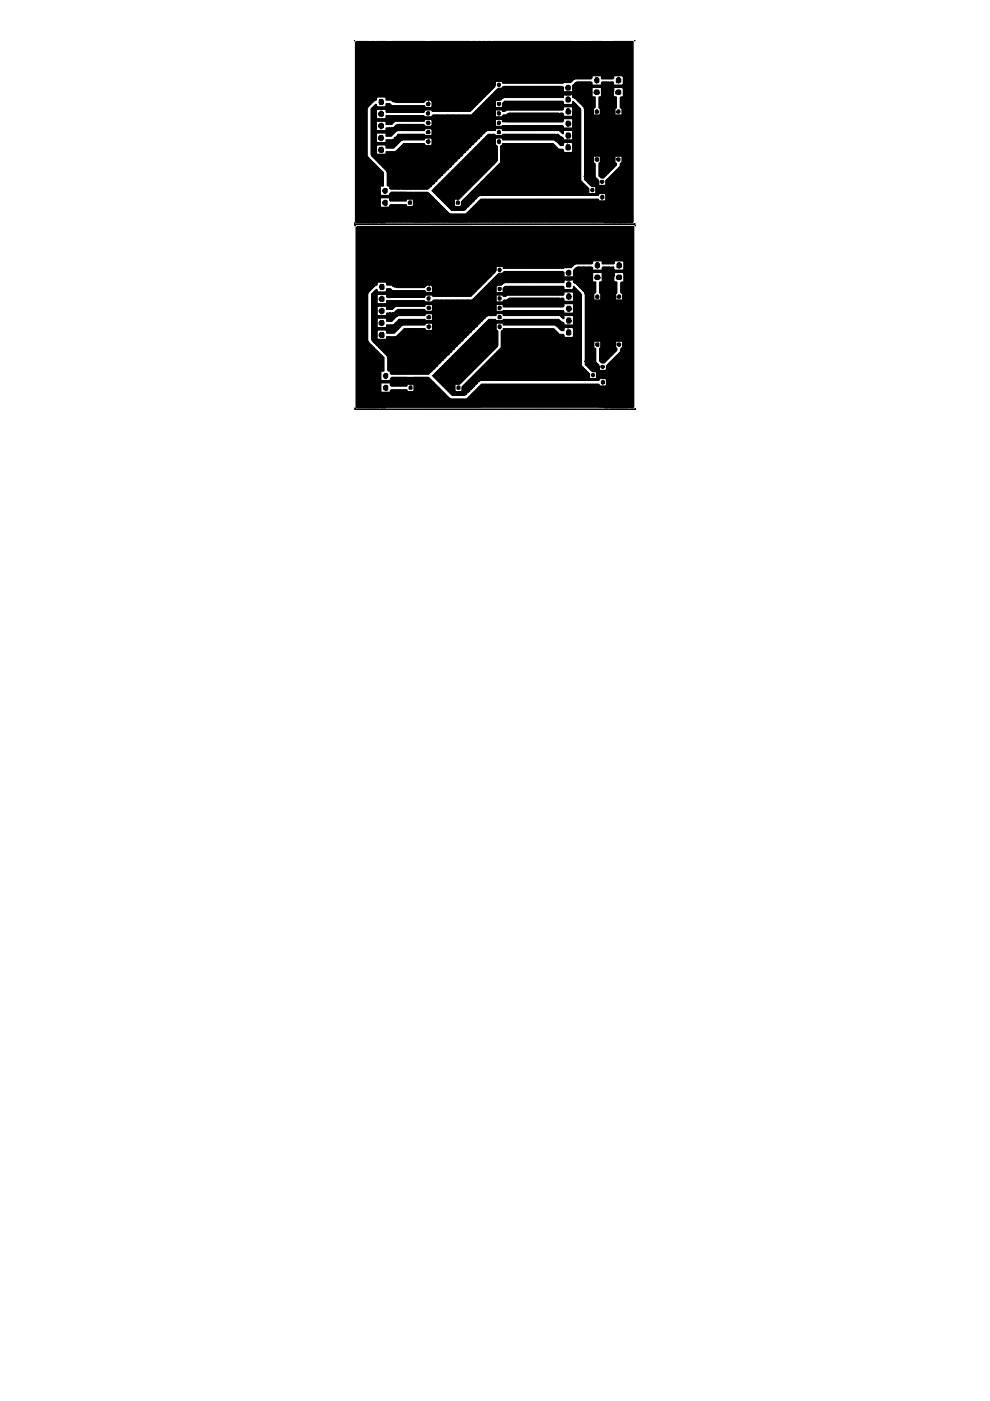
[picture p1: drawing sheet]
<svg xmlns="http://www.w3.org/2000/svg" width="210mm" height="297mm" viewBox="0 0 210 297" stroke-linecap="round" stroke-linejoin="round" font-family="sans-serif">
<g fill="#000" stroke="#000" stroke-width=".21">
<path d="M75.1 8.5l.1 .2zM75.4 8.9h.1v38.2h-.1zM75.5 8.9h.1v38.2h-.1zM75.6 8.8h.1v38.4h-.1zM75.8 8.8h.1v38.4h-.1zM75.9 8.8h.1v38.4h-.1zM76 8.8h.1v38.4h-.1zM76.1 8.8h.2v38.4h-.2zM76.3 8.8h.1v38.4h-.1zM76.4 8.8h.1v38.4h-.1zM76.5 8.8h.2v38.4h-.2zM76.7 8.8h.1v38.4h-.1z"/>
<path d="M76.8 8.8h.1v38.4h-.1zM76.9 8.8h.2v38.4h-.2zM77.1 8.8h.1v38.4h-.1zM77.2 8.8h.1v38.4h-.1zM77.3 8.8h.2v38.4h-.2zM77.5 8.8h.1v38.4h-.1zM77.6 8.8h.1v38.4h-.1zM77.7 8.8h.2v38.4h-.2zM77.9 8.8h.1v14.1h-.1zM78 8.8h.1v13.9h-.1zM78.1 8.8h.2v13.7h-.2zM78.3 8.8h.1v13.6h-.1z"/>
<path d="M78.4 8.8h.1v13.5h-.1zM78.5 8.8h.2v13.3h-.2zM78.7 8.8h.1v13.2h-.1zM78.8 8.8h.1v13.1h-.1zM78.9 8.8h.1v12.9h-.1zM79.1 8.8h.1v12.8h-.1zM79.2 8.8h.1v12.7h-.1zM79.3 8.8h.1v12.5h-.1zM79.4 8.8h.2v12.5h-.2zM79.6 8.8h.1v12.4h-.1zM79.7 8.8h.1v12.4h-.1zM79.8 8.8h.2v11.9h-.2z"/>
<path d="M80 8.8h.1v11.8h-.1zM80.1 8.8h.1v11.8h-.1zM80.2 8.8h.2v11.8h-.2zM80.4 8.8h.1v11.8h-.1zM80.5 8.8h.1v11.8h-.1zM80.6 8.8h.2v11.8h-.2zM80.8 8.8h.1v11.8h-.1zM80.9 8.8h.1v11.8h-.1zM81 8.8h.2v11.8h-.2zM81.2 8.8h.1v11.8h-.1zM81.3 8.8h.1v11.8h-.1zM81.4 8.8h.2v11.8h-.2z"/>
<path d="M81.6 8.8h.1v11.8h-.1zM81.7 8.8h.1v11.9h-.1zM81.8 8.8h.2v12.4h-.2zM82 8.8h.1v12.4h-.1zM82.1 8.8h.1v12.4h-.1zM82.2 8.8h.1v12.4h-.1zM82.4 8.8h.1v12.4h-.1zM82.5 8.8h.1v12.4h-.1zM82.6 8.8h.1v12.4h-.1zM82.7 8.8h.2v12.4h-.2zM82.9 8.8h.1v12.4h-.1zM83 8.8h.1v12.5h-.1z"/>
<path d="M83.1 8.8h.2v12.7h-.2zM83.3 8.8h.1v12.7h-.1zM83.4 8.8h.1v12.8h-.1zM83.5 8.8h.2v12.8h-.2zM83.7 8.8h.1v12.8h-.1zM83.8 8.8h.1v12.8h-.1zM83.9 8.8h.2v12.9h-.2zM84.1 8.8h.1v12.9h-.1zM84.2 8.8h.1v12.8h-.1zM84.3 8.8h.2v12.9h-.2zM84.5 8.8h.1v12.9h-.1zM84.6 8.8h.1v12.9h-.1z"/>
<path d="M84.7 8.8h.2v12.9h-.2zM84.9 8.8h.1v12.9h-.1zM85 8.8h.1v12.9h-.1zM85.1 8.8h.2v12.9h-.2zM85.3 8.8h.1v12.9h-.1zM85.4 8.8h.1v12.9h-.1zM85.5 8.8h.1v12.9h-.1zM85.7 8.8h.1v12.9h-.1zM85.8 8.8h.1v12.9h-.1zM85.9 8.8h.1v12.9h-.1zM86 8.8h.2v12.9h-.2zM86.2 8.8h.1v12.9h-.1z"/>
<path d="M86.3 8.8h.1v12.9h-.1zM86.4 8.8h.2v12.9h-.2zM86.6 8.8h.1v12.9h-.1zM86.7 8.8h.1v12.9h-.1zM86.8 8.8h.2v12.9h-.2zM87 8.8h.1v12.9h-.1zM87.1 8.8h.1v12.9h-.1zM87.2 8.8h.2v12.9h-.2zM87.4 8.8h.1v12.9h-.1zM87.5 8.8h.1v12.9h-.1zM87.6 8.8h.2v12.9h-.2zM87.8 8.8h.1v12.9h-.1z"/>
<path d="M87.9 8.8h.1v12.9h-.1zM88 8.8h.2v12.9h-.2zM88.2 8.8h.1v12.9h-.1zM88.3 8.8h.1v12.9h-.1zM88.4 8.8h.2v12.9h-.2zM88.6 8.8h.1v12.9h-.1zM88.7 8.8h.1v12.9h-.1zM88.8 8.8h.1v12.9h-.1zM89 8.8h.1v12.9h-.1zM89.1 8.8h.1v12.9h-.1zM89.2 8.8h.1v12.9h-.1zM89.3 8.8h.2v12.9h-.2z"/>
<path d="M89.5 8.8h.1v12.9h-.1zM89.6 8.8h.1v12.9h-.1zM89.7 8.8h.2v12.9h-.2zM89.9 8.8h.1v12.8h-.1zM90 8.8h.1v12.7h-.1zM90.1 8.8h.2v12.5h-.2zM90.3 8.8h.1v12.4h-.1zM90.4 8.8h.1v12.4h-.1zM90.5 8.8h.2v12.4h-.2zM90.7 8.8h.1v12.4h-.1zM90.8 8.8h.1v12.5h-.1zM90.9 8.8h.2v12.4h-.2z"/>
<path d="M91.1 8.8h.1v12.4h-.1zM91.2 8.8h.1v12.4h-.1zM91.3 8.8h.2v12.5h-.2zM91.5 8.8h.1v12.7h-.1zM91.6 8.8h.1v14.8h-.1zM91.7 8.8h.2v14.8h-.2zM91.9 8.8h.1v14.8h-.1zM92 8.8h.1v14.8h-.1zM92.1 8.8h.1v14.8h-.1zM92.3 8.8h.1v14.8h-.1zM92.4 8.8h.1v14.8h-.1zM92.5 8.8h.1v14.8h-.1z"/>
<path d="M92.6 8.8h.2v14.8h-.2zM92.8 8.8h.1v14.8h-.1zM92.9 8.8h.1v14.8h-.1zM93 8.8h.2v14.8h-.2zM93.2 8.8h.1v14.8h-.1zM93.3 8.8h.1v14.8h-.1zM93.5 8.8h.1v14.8h-.1zM93.6 8.8h.1v14.8h-.1zM93.7 8.8h.1v14.8h-.1zM93.8 8.8h.2v14.8h-.2zM94 8.8h.1v14.8h-.1zM94.1 8.8h.1v14.8h-.1z"/>
<path d="M94.2 8.8h.2v14.8h-.2zM94.4 8.8h.1v14.8h-.1zM94.5 8.8h.1v14.8h-.1zM94.6 8.8h.2v14.8h-.2zM94.8 8.8h.1v14.8h-.1zM94.9 8.8h.1v14.8h-.1zM95 8.8h.2v14.8h-.2zM95.2 8.8h.1v14.8h-.1zM95.3 8.8h.1v14.8h-.1zM95.4 8.8h.1v14.8h-.1zM95.6 8.8h.1v14.8h-.1zM95.7 8.8h.1v14.8h-.1z"/>
<path d="M95.8 8.8h.1v14.8h-.1zM95.9 8.8h.2v14.8h-.2zM96.1 8.8h.1v14.8h-.1zM96.2 8.8h.2v14.8h-.2zM96.4 8.8h.1v14.8h-.1zM96.5 8.8h.1v14.8h-.1zM96.6 8.8h.1v14.8h-.1zM96.8 8.8h.1v14.8h-.1zM96.9 8.8h.1v14.8h-.1zM97 8.8h.1v14.8h-.1zM97.1 8.8h.2v14.8h-.2zM97.3 8.8h.1v14.8h-.1z"/>
<path d="M97.4 8.8h.1v14.8h-.1zM97.5 8.8h.2v14.8h-.2zM97.7 8.8h.1v14.8h-.1zM97.8 8.8h.1v14.8h-.1zM97.9 8.8h.2v14.8h-.2zM98.1 8.8h.1v14.8h-.1zM98.2 8.8h.1v14.8h-.1zM98.3 8.8h.2v14.8h-.2zM98.5 8.8h.1v14.8h-.1zM98.6 8.8h.1v14.8h-.1zM98.7 8.8h.1v14.8h-.1zM98.8 8.8h.2v14.8h-.2z"/>
<path d="M99 8.8h.1v14.8h-.1zM99.1 8.8h.2v14.8h-.2zM99.3 8.8h.1v14.8h-.1zM99.4 8.8h.1v14.8h-.1zM99.5 8.8h.2v14.8h-.2zM99.7 8.8h.1v14.8h-.1zM99.8 8.8h.1v14.7h-.1zM99.9 8.8h.1v14.5h-.1zM100.1 8.8h.1v14.4h-.1zM100.2 8.8h.1v14.3h-.1zM100.3 8.8h.1v14.1h-.1zM100.4 8.8h.2v14h-.2z"/>
<path d="M100.6 8.8h.1v13.9h-.1zM100.7 8.8h.1v13.7h-.1zM100.8 8.8h.2v13.6h-.2zM101 8.8h.1v13.5h-.1zM101.1 8.8h.1v13.3h-.1zM101.2 8.8h.2v13.2h-.2zM101.4 8.8h.1v13.1h-.1zM101.5 8.8h.1v12.9h-.1zM101.6 8.8h.2v12.8h-.2zM101.8 8.8h.1v12.7h-.1zM101.9 8.8h.1v12.5h-.1zM102 8.8h.2v12.4h-.2z"/>
<path d="M102.2 8.8h.1v12.3h-.1zM102.3 8.8h.1v12.1h-.1zM102.4 8.8h.2v12h-.2zM102.6 8.8h.1v11.9h-.1zM102.7 8.8h.1v11.8h-.1zM102.8 8.8h.2v11.6h-.2zM103 8.8h.1v11.5h-.1zM103.1 8.8h.1v11.4h-.1zM103.2 8.8h.1v11.2h-.1zM103.4 8.8h.1v11.1h-.1zM103.5 8.8h.1v10.9h-.1zM103.6 8.8h.1v10.8h-.1z"/>
<path d="M103.7 8.8h.2v10.7h-.2zM103.9 8.8h.1v10.6h-.1zM104 8.8h.1v10.4h-.1zM104.1 8.8h.2v10.3h-.2zM104.3 8.8h.1v10.2h-.1zM104.4 8.8h.1v10h-.1zM104.4 19.9h.1v7.8h-.1zM104.5 8.8h.2v9.9h-.2zM104.5 19.8h.2v7.9h-.2zM104.7 8.8h.1v9.8h-.1zM104.7 19.6h.1v8.1h-.1zM104.8 8.8h.1v9.6h-.1z"/>
<path d="M104.8 19.5h.1v8.2h-.1zM104.9 8.8h.2v9.4h-.2zM104.9 19.3h.2v8.4h-.2zM105.1 8.8h.1v8.5h-.1zM105.1 19.2h.1v2.1h-.1zM105.2 8.8h.1v8.5h-.1zM105.2 19.1h.1v2.2h-.1zM105.3 8.8h.2v8.5h-.2zM105.3 19h.2v2.3h-.2zM105.5 8.8h.1v8.5h-.1zM105.5 17.8h.1v.4h-.1zM105.5 18.8h.1v2.4h-.1z"/>
<path d="M105.6 8.8h.1v8.5h-.1zM105.6 17.6h.1v.7h-.1zM105.6 18.7h.1v2.5h-.1zM105.7 8.8h.2v8.5h-.2zM105.7 17.6h.2v.7h-.2zM105.7 18.7h.2v2.6h-.2zM105.9 8.8h.1v8.5h-.1zM105.9 17.6h.1v.7h-.1zM105.9 18.7h.1v2.5h-.1zM106 8.8h.1v8.5h-.1zM106 17.8h.1v.4h-.1zM106 18.7h.1v2.5h-.1z"/>
<path d="M106.1 8.8h.2v8.5h-.2zM106.1 18.7h.2v2.5h-.2zM106.3 8.8h.1v8.5h-.1zM106.3 18.7h.1v2.4h-.1zM106.4 8.8h.1v8.5h-.1zM106.4 18.7h.1v2.2h-.1zM106.5 8.8h.1v8.8h-.1zM106.5 18.4h.1v2.4h-.1zM106.7 8.8h.1v8.8h-.1zM106.7 18.4h.1v2.4h-.1zM106.8 8.8h.1v8.8h-.1zM106.8 18.3h.1v2.4h-.1z"/>
<path d="M106.9 8.8h.1v8.8h-.1zM106.9 18.3h.1v2.4h-.1zM107 8.8h.2v8.8h-.2zM107 18.3h.2v2.4h-.2zM107.2 8.8h.1v8.8h-.1zM107.2 18.3h.1v2.4h-.1zM107.3 8.8h.1v8.8h-.1zM107.3 18.3h.1v2.4h-.1zM107.4 8.8h.2v8.8h-.2zM107.4 18.3h.2v2.4h-.2zM107.6 8.8h.1v8.8h-.1zM107.6 18.3h.1v2.4h-.1z"/>
<path d="M107.7 8.8h.1v8.8h-.1zM107.7 18.3h.1v2.4h-.1zM107.8 8.8h.2v8.8h-.2zM107.8 18.3h.2v2.4h-.2zM108 8.8h.1v8.8h-.1zM108 18.3h.1v2.4h-.1zM108.1 8.8h.1v8.8h-.1zM108.1 18.3h.1v2.4h-.1zM108.2 8.8h.2v8.8h-.2zM108.2 18.3h.2v2.4h-.2zM108.4 8.8h.1v8.8h-.1zM108.4 18.3h.1v2.4h-.1z"/>
<path d="M108.5 8.8h.1v8.8h-.1zM108.5 18.3h.1v2.4h-.1zM108.6 8.8h.2v8.8h-.2zM108.6 18.3h.2v2.4h-.2zM108.8 8.8h.1v8.8h-.1zM108.8 18.3h.1v2.4h-.1zM108.9 8.8h.1v8.8h-.1zM108.9 18.3h.1v2.4h-.1zM109 8.8h.2v8.8h-.2zM109 18.3h.2v2.4h-.2zM109.2 8.8h.1v8.8h-.1zM109.2 18.3h.1v2.4h-.1z"/>
<path d="M109.3 8.8h.1v8.8h-.1zM109.3 18.3h.1v2.4h-.1zM109.4 8.8h.2v8.8h-.2zM109.4 18.3h.2v2.4h-.2zM109.6 8.8h.1v8.8h-.1zM109.6 18.3h.1v2.4h-.1zM109.7 8.8h.1v8.8h-.1zM109.7 18.3h.1v2.4h-.1zM109.8 8.8h.1v8.8h-.1zM109.8 18.3h.1v2.4h-.1zM110 8.8h.1v8.8h-.1zM110 18.3h.1v2.4h-.1z"/>
<path d="M110.1 8.8h.1v8.8h-.1zM110.1 18.3h.1v2.4h-.1zM110.2 8.8h.1v8.8h-.1zM110.2 18.3h.1v2.4h-.1zM110.3 8.8h.2v8.8h-.2zM110.3 18.3h.2v2.4h-.2zM110.5 8.8h.1v8.8h-.1zM110.5 18.3h.1v2.4h-.1zM110.6 8.8h.1v8.8h-.1zM110.6 18.3h.1v2.4h-.1zM110.7 8.8h.2v8.8h-.2zM110.7 18.3h.2v2.4h-.2z"/>
<path d="M110.9 8.8h.1v8.8h-.1zM110.9 18.3h.1v2.4h-.1zM111 8.8h.1v8.8h-.1zM111 18.3h.1v2.4h-.1zM111.1 8.8h.2v8.8h-.2zM111.1 18.3h.2v2.4h-.2zM111.3 8.8h.1v8.8h-.1zM111.3 18.3h.1v2.4h-.1zM111.4 8.8h.1v8.8h-.1zM111.4 18.3h.1v2.4h-.1zM111.5 8.8h.2v8.8h-.2zM111.5 18.3h.2v2.4h-.2z"/>
<path d="M111.7 8.8h.1v8.8h-.1zM111.7 18.3h.1v2.4h-.1zM111.8 8.8h.1v8.8h-.1zM111.8 18.3h.1v2.4h-.1zM111.9 8.8h.2v8.8h-.2zM111.9 18.3h.2v2.4h-.2zM112.1 8.8h.1v8.8h-.1zM112.1 18.3h.1v2.4h-.1zM112.2 8.8h.1v8.8h-.1zM112.2 18.3h.1v2.4h-.1zM112.3 8.8h.2v8.8h-.2zM112.3 18.3h.2v2.4h-.2z"/>
<path d="M112.5 8.8h.1v8.8h-.1zM112.5 18.3h.1v2.4h-.1zM112.6 8.8h.1v8.8h-.1zM112.6 18.3h.1v2.4h-.1zM112.7 8.8h.2v8.8h-.2zM112.7 18.3h.2v2.4h-.2zM112.9 8.8h.1v8.8h-.1zM112.9 18.3h.1v2.4h-.1zM113 8.8h.1v8.8h-.1zM113 18.3h.1v2.4h-.1zM113.1 8.8h.1v8.8h-.1zM113.1 18.3h.1v2.4h-.1z"/>
<path d="M113.3 8.8h.1v8.8h-.1zM113.3 18.3h.1v2.4h-.1zM113.4 8.8h.1v8.8h-.1zM113.4 18.3h.1v2.4h-.1zM113.5 8.8h.1v8.8h-.1zM113.5 18.3h.1v2.4h-.1zM113.6 8.8h.2v8.8h-.2zM113.6 18.3h.2v2.4h-.2zM113.8 8.8h.1v8.8h-.1zM113.8 18.3h.1v2.4h-.1zM113.9 8.8h.1v8.8h-.1zM113.9 18.3h.1v2.4h-.1z"/>
<path d="M114 8.8h.2v8.8h-.2zM114 18.3h.2v2.4h-.2zM114.2 8.8h.1v8.8h-.1zM114.2 18.3h.1v2.4h-.1zM114.3 8.8h.1v8.8h-.1zM114.3 18.3h.1v2.4h-.1zM114.4 8.8h.2v8.8h-.2zM114.4 18.3h.2v2.4h-.2zM114.6 8.8h.1v8.8h-.1zM114.6 18.3h.1v2.4h-.1zM114.7 8.8h.1v8.8h-.1zM114.7 18.3h.1v2.4h-.1z"/>
<path d="M114.8 8.8h.2v8.8h-.2zM114.8 18.3h.2v2.4h-.2zM115 8.8h.1v8.8h-.1zM115 18.3h.1v2.4h-.1zM115.1 8.8h.1v8.8h-.1zM115.1 18.3h.1v2.4h-.1zM115.2 8.8h.2v8.8h-.2zM115.2 18.3h.2v2.4h-.2zM115.4 8.8h.1v8.8h-.1zM115.4 18.3h.1v2.4h-.1zM115.5 8.8h.1v8.8h-.1zM115.5 18.3h.1v2.4h-.1z"/>
<path d="M115.6 8.8h.2v8.8h-.2zM115.6 18.3h.2v2.4h-.2zM115.8 8.8h.1v8.8h-.1zM115.8 18.3h.1v2.4h-.1zM115.9 8.8h.1v8.8h-.1zM115.9 18.3h.1v2.4h-.1zM116 8.8h.2v8.8h-.2zM116 18.3h.2v2.4h-.2zM116.2 8.8h.1v8.8h-.1zM116.2 18.3h.1v2.4h-.1zM116.3 8.8h.1v8.8h-.1zM116.3 18.3h.1v2.4h-.1z"/>
<path d="M116.4 8.8h.1v8.8h-.1zM116.4 18.3h.1v2.4h-.1zM116.6 8.8h.1v8.8h-.1zM116.6 18.3h.1v2.4h-.1zM116.7 8.8h.1v8.8h-.1zM116.7 18.3h.1v2.4h-.1zM116.8 8.8h.1v8.8h-.1zM116.8 18.3h.1v2.4h-.1zM116.9 8.8h.2v8.8h-.2zM116.9 18.3h.2v2.4h-.2zM117.1 8.8h.1v8.8h-.1zM117.1 18.3h.1v2.4h-.1z"/>
<path d="M117.2 8.8h.1v8.8h-.1zM117.2 18.3h.1v2.4h-.1zM117.3 8.8h.2v8.8h-.2zM117.3 18.3h.2v2.4h-.2zM117.5 8.8h.1v8.8h-.1zM117.5 18.3h.1v2.4h-.1zM117.6 8.8h.1v8.8h-.1zM117.6 18.3h.1v2.4h-.1zM117.8 8.8h.1v8.8h-.1zM117.8 18.3h.1v2.4h-.1zM117.9 8.8h.1v8.8h-.1zM117.9 18.3h.1v2.4h-.1z"/>
<path d="M118 8.8h.1v8.8h-.1zM118 18.3h.1v2.4h-.1zM118.1 8.8h.2v8.8h-.2zM118.1 18.3h.2v2.4h-.2zM118.3 8.8h.1v8.8h-.1zM118.3 18.3h.1v2.4h-.1zM118.4 8.8h.1v8.8h-.1zM118.4 18.3h.1v2.4h-.1zM118.5 8.8h.2v8.8h-.2zM118.5 18.3h.2v2.4h-.2zM118.7 8.8h.1v8.8h-.1zM118.7 18.3h.1v2.4h-.1z"/>
<path d="M118.8 8.8h.1v8.8h-.1zM118.8 18.3h.1v2.4h-.1zM118.9 8.8h.2v8.8h-.2zM118.9 18.3h.2v2.4h-.2zM119.1 8.8h.1v8.8h-.1zM119.1 18.3h.1v2.4h-.1zM119.2 8.8h.1v8.8h-.1zM119.2 18.4h.1v2.3h-.1zM119.3 8.8h.2v8.8h-.2zM119.3 18.4h.2v2.3h-.2zM119.5 8.8h.1v8.7h-.1zM119.5 19.5h.1v.7h-.1z"/>
<path d="M119.6 8.8h.1v8.7h-.1zM119.6 19.5h.1v.7h-.1zM119.7 8.8h.1v8.7h-.1zM119.7 19.5h.1v.5h-.1zM119.8 8.8h.2v8.7h-.2zM119.8 18.6l.2 .1zM119.8 19.5h.2v.7h-.2zM120 8.8h.1v8.7h-.1zM120 18.3h.1v.7h-.1zM120 19.5h.1v.7h-.1zM120.1 8.8h.1v8.7h-.1zM120.1 18.2h.1v.9h-.1z"/>
<path d="M120.1 19.5h.1v.7h-.1zM120.2 8.8h.2v8.7h-.2zM120.2 18.2h.2v.9h-.2zM120.2 19.5h.2v.7h-.2zM120.4 8.8h.1v8.7h-.1zM120.4 18h.1v1.1h-.1zM120.4 19.5h.1v.7h-.1zM120.5 8.8h.1v8.7h-.1zM120.5 18.2h.1v.9h-.1zM120.5 19.5h.1v.7h-.1zM120.6 8.8h.2v8.7h-.2zM120.6 18.2h.2v.9h-.2z"/>
<path d="M120.6 19.5h.2v.7h-.2zM120.8 8.8h.1v8.7h-.1zM120.8 18.3h.1v.7h-.1zM120.8 19.5h.1v.7h-.1zM120.9 8.8h.1v8.7h-.1zM120.9 19.5h.1v.7h-.1zM121.1 8.8h.1v8.6h-.1zM121.1 19.5h.1v.5h-.1zM121.2 8.8h.1v8.5h-.1zM121.2 19.5h.1v.5h-.1zM121.3 8.8h.1v8.3h-.1zM121.3 19.5h.1v.7h-.1z"/>
<path d="M121.4 8.8h.2v8.2h-.2zM121.4 18.1h.2v2.6h-.2zM121.6 8.8h.1v8h-.1zM121.6 17.9h.1v2.8h-.1zM121.7 8.8h.1v8h-.1zM121.7 17.8h.1v3h-.1zM121.8 8.8h.2v7.9h-.2zM121.8 17.6h.2v3.2h-.2zM122 8.8h.1v7.9h-.1zM122 17.5h.1v3.4h-.1zM122.1 8.8h.1v7.9h-.1zM122.1 17.5h.1v3.6h-.1z"/>
<path d="M122.2 8.8h.2v7.9h-.2zM122.2 17.4h.2v3.8h-.2zM122.4 8.8h.1v7.9h-.1zM122.4 17.4h.1v4h-.1zM122.5 8.8h.1v7.9h-.1zM122.5 17.4h.1v4.1h-.1zM122.6 8.8h.1v7.9h-.1zM122.6 17.4h.1v4.2h-.1zM122.8 8.8h.1v7.9h-.1zM122.8 17.4h.1v4.3h-.1zM122.9 8.8h.1v7.9h-.1zM122.9 17.4h.1v4.5h-.1z"/>
<path d="M123 8.8h.1v7.9h-.1zM123 17.4h.1v4.6h-.1zM123.1 8.8h.2v7.9h-.2zM123.1 17.4h.2v4.7h-.2zM123.3 8.8h.1v7.9h-.1zM123.3 17.4h.1v4.8h-.1zM123.4 8.8h.1v7.9h-.1zM123.4 17.4h.1v5h-.1zM123.5 8.8h.2v7.9h-.2zM123.5 17.4h.2v5.1h-.2zM123.7 8.8h.1v7.9h-.1zM123.7 17.4h.1v5.3h-.1z"/>
<path d="M123.8 8.8h.2v7.9h-.2zM123.8 17.4h.2v5.7h-.2zM124 8.8h.1v7.9h-.1zM124 17.4h.1v20.7h-.1zM124.1 8.8h.1v7.9h-.1zM124.1 17.4h.1v20.8h-.1zM124.2 8.8h.1v7.9h-.1zM124.2 17.4h.1v21h-.1zM124.4 8.8h.1v7.9h-.1zM124.4 17.4h.1v21.1h-.1zM124.5 8.8h.1v7.9h-.1zM124.5 17.4h.1v21.2h-.1z"/>
<path d="M124.6 8.8h.1v7.9h-.1zM124.6 17.4h.1v21.4h-.1zM124.7 8.8h.2v7.9h-.2zM124.7 17.4h.2v21.5h-.2zM124.9 8.8h.1v7.9h-.1zM124.9 17.4h.1v21.7h-.1zM125 8.8h.1v7.9h-.1zM125 17.4h.1v21.8h-.1zM125.1 8.8h.2v7.9h-.2zM125.1 17.4h.2v21.9h-.2zM125.3 8.8h.1v7.9h-.1zM125.3 17.4h.1v22h-.1z"/>
<path d="M125.4 8.8h.1v7.8h-.1zM125.4 17.5h.1v22.1h-.1zM125.5 8.8h.2v7.3h-.2zM125.5 18.1h.2v.5h-.2zM125.7 8.8h.1v7.3h-.1zM125.7 18.1h.1v.5h-.1zM125.8 8.8h.1v7.3h-.1zM125.8 18.1h.1v.5h-.1zM125.9 8.8h.1v7.3h-.1zM125.9 18.1h.1v.5h-.1zM125.9 19.5h.1v.2h-.1zM126.1 8.8h.1v7.3h-.1z"/>
<path d="M126.1 16.8h.1v.4h-.1zM126.1 18.1h.1v.5h-.1zM126.1 19.2h.1v.7h-.1zM126.2 8.8h.1v7.3h-.1zM126.2 16.6h.1v.9h-.1zM126.2 18.1h.1v.5h-.1zM126.2 19.1h.1v.9h-.1zM126.3 8.8h.1v7.3h-.1zM126.3 16.4h.1v1.1h-.1zM126.3 18.1h.1v.5h-.1zM126.3 19.1h.1v.9h-.1zM126.4 8.8h.2v7.3h-.2z"/>
<path d="M126.4 16.4h.2v1.2h-.2zM126.4 18.1h.2v.5h-.2zM126.4 19.1h.2v.9h-.2zM126.6 8.8h.1v7.3h-.1zM126.6 16.4h.1v1.1h-.1zM126.6 18.1h.1v.5h-.1zM126.6 19.1h.1v.9h-.1zM126.7 8.8h.2v7.3h-.2zM126.7 16.6h.2v.9h-.2zM126.7 18.1h.2v.5h-.2zM126.7 19.1h.2v.9h-.2zM126.9 8.8h.1v7.3h-.1z"/>
<path d="M126.9 16.7h.1v.7h-.1zM126.9 18.1h.1v.5h-.1zM126.9 19.2h.1v.7h-.1zM127 8.8h.1v7.3h-.1zM127 18.1h.1v.5h-.1zM127 19.5h.1v.2h-.1zM127.1 8.8h.2v7.3h-.2zM127.1 18.1h.2v.5h-.2zM127.3 8.8h.1v7.3h-.1zM127.3 18.1h.1v.5h-.1zM127.4 8.8h.1v7.3h-.1zM127.4 18.1h.1v.5h-.1z"/>
<path d="M127.5 8.8h.1v7.9h-.1zM127.5 17.5h.1v20.2h-.1zM127.7 8.8h.1v7.9h-.1zM127.7 17.4h.1v20.3h-.1zM127.8 8.8h.1v7.9h-.1zM127.8 17.4h.1v20.3h-.1zM127.9 8.8h.1v7.9h-.1zM127.9 17.4h.1v20.3h-.1zM128 8.8h.2v7.9h-.2zM128 17.4h.2v20.2h-.2zM128.2 8.8h.1v7.9h-.1zM128.2 17.4h.1v20h-.1z"/>
<path d="M128.3 8.8h.1v7.9h-.1zM128.3 17.4h.1v19.9h-.1zM128.4 8.8h.2v7.9h-.2zM128.4 17.4h.2v19.8h-.2zM128.6 8.8h.1v7.9h-.1zM128.6 17.4h.1v19.7h-.1zM128.7 8.8h.1v7.9h-.1zM128.7 17.4h.1v19.5h-.1zM128.8 8.8h.2v7.9h-.2zM128.8 17.4h.2v19.4h-.2zM129 8.8h.1v7.9h-.1zM129 17.4h.1v19.3h-.1z"/>
<path d="M129.1 8.8h.1v7.9h-.1zM129.1 17.4h.1v19.1h-.1zM129.2 8.8h.1v7.9h-.1zM129.2 17.5h.1v18.9h-.1zM129.4 8.8h.1v7.9h-.1zM129.4 17.4h.1v18.9h-.1zM129.5 8.8h.1v7.9h-.1zM129.5 17.4h.1v18.7h-.1zM129.6 8.8h.2v7.9h-.2zM129.6 17.4h.2v18.6h-.2zM129.8 8.8h.1v7.9h-.1zM129.8 17.4h.1v18.5h-.1z"/>
<path d="M129.9 8.8h.1v7.9h-.1zM129.9 17.4h.1v18.4h-.1zM130 8.8h.2v7.4h-.2zM130 16.3h.2v.3h-.2zM130 17.9h.2v1.4h-.2zM130.2 8.8h.1v7.3h-.1zM130.2 18.1h.1v.5h-.1zM130.3 8.8h.1v7.3h-.1zM130.3 18.1h.1v.5h-.1zM130.4 8.8h.2v7.3h-.2zM130.4 18.1h.2v.5h-.2zM130.6 8.8h.1v7.3h-.1z"/>
<path d="M130.6 18.1h.1v.5h-.1zM130.6 19.4h.1v.5h-.1zM130.7 8.8h.1v7.3h-.1zM130.7 16.7h.1v.8h-.1zM130.7 18.1h.1v.5h-.1zM130.7 19.2h.1v.7h-.1zM130.8 8.8h.1v7.3h-.1zM130.8 16.6h.1v.9h-.1zM130.8 18.1h.1v.5h-.1zM130.8 19.1h.1v.9h-.1zM131 8.8h.1v7.3h-.1zM131 16.4h.1v1.1h-.1z"/>
<path d="M131 18.1h.1v.5h-.1zM131 19.1h.1v.9h-.1zM131.1 8.8h.1v7.3h-.1zM131.1 16.4h.1v1.2h-.1zM131.1 18.1h.1v.5h-.1zM131.1 19.1h.1v.9h-.1zM131.2 8.8h.1v7.3h-.1zM131.2 16.4h.1v1.1h-.1zM131.2 18.1h.1v.5h-.1zM131.2 19.1h.1v.9h-.1zM131.3 8.8h.2v7.3h-.2zM131.3 16.6h.2v.9h-.2z"/>
<path d="M131.3 18.1h.2v.5h-.2zM131.3 19.1h.2v.9h-.2zM131.5 8.8h.1v7.3h-.1zM131.5 16.7h.1v.7h-.1zM131.5 18.1h.1v.5h-.1zM131.5 19.2h.1v.7h-.1zM131.6 8.8h.1v7.3h-.1zM131.6 18.1h.1v.5h-.1zM131.7 8.8h.2v7.3h-.2zM131.7 18.1h.2v.5h-.2zM131.9 8.8h.1v7.3h-.1zM131.9 18.1h.1v.5h-.1z"/>
<path d="M132 8.8h.1v7.4h-.1zM132 17.9h.1v.8h-.1zM132.1 8.8h.2v38.4h-.2zM132.3 8.8h.1v38.4h-.1zM132.4 8.8h.1v38.4h-.1zM132.5 8.8h.2v38.4h-.2zM132.7 8.8h.1v38.4h-.1zM132.8 8.8h.1v38.4h-.1zM132.9 8.8h.2v38.4h-.2zM133.1 8.8h.1v38.3h-.1zM133.2 8.8h.1v38.3h-.1zM133.3 8.8h.2v38.4h-.2z"/>
<path d="M133.5 8.8h.1v38.4h-.1zM133.6 8.8h.1v38.3h-.1zM133.7 8.8h.2v38.4h-.2zM133.9 8.8h.1v38.4h-.1zM134 8.8h.1v38.4h-.1zM134.1 8.8h.1v38.3h-.1zM134.5 8.5l.1 .2zM77.9 33.1h.1v14.1h-.1zM78 33.4h.1v13.8h-.1zM78.1 33.5h.2v13.7h-.2zM78.3 33.6h.1v13.6h-.1zM78.4 33.8h.1v13.4h-.1z"/>
<path d="M78.5 33.9h.2v13.3h-.2zM78.7 23.1h.1v9.7h-.1zM78.7 34h.1v13.2h-.1zM78.8 22.9h.1v10.2h-.1zM78.8 34.2h.1v13h-.1zM78.9 22.8h.1v10.4h-.1zM78.9 34.3h.1v12.9h-.1zM79.1 22.6h.1v10.8h-.1zM79.1 34.4h.1v12.8h-.1zM79.2 22.5h.1v11h-.1zM79.2 34.5h.1v12.7h-.1zM79.3 22.4h.1v11.2h-.1z"/>
<path d="M79.3 34.7h.1v12.5h-.1zM79.4 22.3h.2v11.4h-.2zM79.4 34.8h.2v12.4h-.2zM79.6 22.1h.1v11.8h-.1zM79.6 34.9h.1v12.3h-.1zM79.7 22.1h.1v11.9h-.1zM79.7 35.1h.1v12.1h-.1zM79.8 22.5h.2v.7h-.2zM79.8 25.2h.2v.5h-.2zM79.8 27.7h.2v.5h-.2zM79.8 30.2h.2v.7h-.2zM79.8 32.7h.2v1.4h-.2z"/>
<path d="M79.8 35.2h.2v12h-.2zM80 22.7h.1v.5h-.1zM80 25.2h.1v.5h-.1zM80 27.7h.1v.5h-.1zM80 30.2h.1v.5h-.1zM80 32.7h.1v1.6h-.1zM80 35.3h.1v11.9h-.1zM80.1 22.7h.1v.5h-.1zM80.1 25.2h.1v.5h-.1zM80.1 27.7h.1v.5h-.1zM80.1 30.2h.1v.5h-.1zM80.1 32.7h.1v1.7h-.1z"/>
<path d="M80.1 35.5h.1v11.7h-.1zM80.2 22.7h.2v.5h-.2zM80.2 24h.2v.4h-.2zM80.2 25.2h.2v.5h-.2zM80.2 26.5h.2v.4h-.2zM80.2 27.7h.2v.5h-.2zM80.2 29h.2v.5h-.2zM80.2 30.2h.2v.5h-.2zM80.2 31.6h.2v.4h-.2zM80.2 32.7h.2v1.9h-.2zM80.2 35.6h.2v11.5h-.2zM80.4 21.4h.1v.5h-.1z"/>
<path d="M80.4 22.7h.1v.5h-.1zM80.4 23.8h.1v.7h-.1zM80.4 25.2h.1v.5h-.1zM80.4 26.4h.1v.6h-.1zM80.4 27.7h.1v.5h-.1zM80.4 28.9h.1v.8h-.1zM80.4 30.2h.1v.5h-.1zM80.4 31.4h.1v.8h-.1zM80.4 32.7h.1v2h-.1zM80.4 35.8h.1v11.3h-.1zM80.5 21.1h.1v1h-.1zM80.5 22.7h.1v.5h-.1z"/>
<path d="M80.5 23.7h.1v.9h-.1zM80.5 25.2h.1v.5h-.1zM80.5 26.2h.1v1h-.1zM80.5 27.7h.1v.5h-.1zM80.5 28.7h.1v1h-.1zM80.5 30.2h.1v.5h-.1zM80.5 31.2h.1v1.1h-.1zM80.5 32.7h.1v2.1h-.1zM80.5 35.9h.1v11.3h-.1zM80.6 21.1h.2v1h-.2zM80.6 22.7h.2v.5h-.2zM80.6 23.6h.2v1h-.2z"/>
<path d="M80.6 25.2h.2v.5h-.2zM80.6 26.2h.2v1.1h-.2zM80.6 27.7h.2v.5h-.2zM80.6 28.7h.2v1.1h-.2zM80.6 30.2h.2v.5h-.2zM80.6 31.2h.2v1.1h-.2zM80.6 32.7h.2v2.2h-.2zM80.6 36h.2v3.4h-.2zM80.8 21.1h.1v1h-.1zM80.8 22.7h.1v.5h-.1zM80.8 23.6h.1v1h-.1zM80.8 25.2h.1v.5h-.1z"/>
<path d="M80.8 26.1h.1v1.2h-.1zM80.8 27.7h.1v.5h-.1zM80.8 28.7h.1v1.1h-.1zM80.8 30.2h.1v.5h-.1zM80.8 31.2h.1v1.1h-.1zM80.8 32.7h.1v2.4h-.1zM80.8 36.1h.1v3.3h-.1zM80.9 21.1h.1v1h-.1zM80.9 22.7h.1v.5h-.1zM80.9 23.6h.1v1h-.1zM80.9 25.2h.1v.5h-.1zM80.9 26.2h.1v1h-.1z"/>
<path d="M80.9 27.7h.1v.5h-.1zM80.9 28.7h.1v1.1h-.1zM80.9 30.2h.1v.5h-.1zM80.9 31.2h.1v1.1h-.1zM80.9 32.7h.1v2.5h-.1zM80.9 36.3h.1v3.1h-.1zM81 21.1h.2v1h-.2zM81 22.7h.2v.5h-.2zM81 23.7h.2v.9h-.2zM81 25.2h.2v.5h-.2zM81 26.2h.2v1h-.2zM81 27.7h.2v.5h-.2z"/>
<path d="M81 28.7h.2v1h-.2zM81 30.2h.2v.5h-.2zM81 31.2h.2v1.1h-.2zM81 32.7h.2v2.6h-.2zM81 36.4h.2v3.1h-.2zM81.2 21.3h.1v.7h-.1zM81.2 22.7h.1v.5h-.1zM81.2 23.8h.1v.7h-.1zM81.2 25.2h.1v.5h-.1zM81.2 26.4h.1v.6h-.1zM81.2 27.7h.1v.5h-.1zM81.2 29h.1v.5h-.1z"/>
<path d="M81.2 30.2h.1v.5h-.1zM81.2 31.5h.1v.7h-.1zM81.2 32.7h.1v2.8h-.1zM81.2 36.5h.1v3h-.1zM81.3 22.7h.1v.5h-.1zM81.3 25.2h.1v.5h-.1zM81.3 27.7h.1v.5h-.1zM81.3 30.2h.1v.5h-.1zM81.3 32.7h.1v2.9h-.1zM81.4 22.7h.2v.5h-.2zM81.4 25.2h.2v.5h-.2zM81.4 27.7h.2v.5h-.2z"/>
<path d="M81.4 30.2h.2v.5h-.2zM81.4 32.7h.2v3.1h-.2zM81.4 40h.2v.9h-.2zM81.6 22.7h.1v.5h-.1zM81.6 25.2h.1v.5h-.1zM81.6 27.7h.1v.5h-.1zM81.6 30.2h.1v.5h-.1zM81.6 32.7h.1v3.2h-.1zM81.6 40h.1v1h-.1zM81.7 22.5h.1v.7h-.1zM81.7 25.2h.1v.5h-.1zM81.7 27.7h.1v.5h-.1z"/>
<path d="M81.7 30.2h.1v.7h-.1zM81.7 32.7h.1v3.3h-.1zM81.7 40h.1v1h-.1zM81.8 22h.2v1.7h-.2zM81.8 24.5h.2v1.9h-.2zM81.8 27.1h.2v1.8h-.2zM81.8 29.7h.2v1.7h-.2zM81.8 32.2h.2v4h-.2zM81.8 40h.2v.9h-.2zM82 22h.1v1.9h-.1zM82 24.5h.1v1.9h-.1zM82 27.1h.1v1.8h-.1z"/>
<path d="M82 29.7h.1v1.7h-.1zM82 32.2h.1v4.2h-.1zM82.1 22h.1v1.9h-.1zM82.1 24.5h.1v1.9h-.1zM82.1 27.1h.1v1.8h-.1zM82.1 29.7h.1v1.7h-.1zM82.1 32.2h.1v7.1h-.1zM82.2 22h.1v1.9h-.1zM82.2 24.5h.1v1.9h-.1zM82.2 27.1h.1v1.8h-.1zM82.2 29.7h.1v1.7h-.1zM82.2 32.2h.1v7.3h-.1z"/>
<path d="M82.4 22h.1v1.9h-.1zM82.4 24.5h.1v1.9h-.1zM82.4 27.1h.1v1.8h-.1zM82.4 29.7h.1v1.7h-.1zM82.4 32.2h.1v7.3h-.1zM82.5 22h.1v1.9h-.1zM82.5 24.5h.1v1.9h-.1zM82.5 27h.1v1.9h-.1zM82.5 29.7h.1v1.7h-.1zM82.5 32.2h.1v7.3h-.1zM82.6 22h.1v1.9h-.1zM82.6 24.5h.1v1.9h-.1z"/>
<path d="M82.6 27.1h.1v1.8h-.1zM82.6 29.7h.1v1.7h-.1zM82.6 32.2h.1v7.8h-.1zM82.7 22.1h.2v1.8h-.2zM82.7 24.5h.2v1.9h-.2zM82.7 27.1h.2v1.8h-.2zM82.7 29.7h.2v1.7h-.2zM82.7 32.2h.2v7.9h-.2zM82.9 22.3h.1v1.5h-.1zM82.9 24.5h.1v1.9h-.1zM82.9 27.1h.1v1.8h-.1zM82.9 29.7h.1v1.7h-.1z"/>
<path d="M82.9 32.2h.1v7.9h-.1zM83 22.4h.1v1.5h-.1zM83 24.5h.1v1.9h-.1zM83 27h.1v1.7h-.1zM83 29.7h.1v1.7h-.1zM83 32.2h.1v7.9h-.1zM83.1 22.4h.2v1.5h-.2zM83.1 24.5h.2v1.7h-.2zM83.1 27.2h.2v1.4h-.2zM83.1 29.7h.2v1.7h-.2zM83.1 32.2h.2v7.9h-.2zM83.3 22.4h.1v1.5h-.1z"/>
<path d="M83.3 24.5h.1v1.6h-.1zM83.3 27h.1v1.5h-.1zM83.3 29.5h.1v1.9h-.1zM83.3 32.2h.1v7.9h-.1zM83.4 22.4h.1v1.5h-.1zM83.4 24.5h.1v1.5h-.1zM83.4 27h.1v1.3h-.1zM83.4 29.5h.1v1.9h-.1zM83.4 32.2h.1v7.9h-.1zM83.5 22.4h.2v1.5h-.2zM83.5 24.5h.2v1.3h-.2zM83.5 26.9h.2v1.3h-.2z"/>
<path d="M83.5 29.4h.2v1.9h-.2zM83.5 32.2h.2v7.9h-.2zM83.7 22.4h.1v1.5h-.1zM83.7 24.5h.1v1.2h-.1zM83.7 26.8h.1v1.3h-.1zM83.7 29.1h.1v2h-.1zM83.7 32.2h.1v7.9h-.1zM83.8 22.4h.1v1.5h-.1zM83.8 24.5h.1v1.2h-.1zM83.8 26.6h.1v1.3h-.1zM83.8 29.1h.1v1.9h-.1zM83.8 32h.1v8.1h-.1z"/>
<path d="M83.9 22.4h.2v1.5h-.2zM83.9 24.5h.2v1.2h-.2zM83.9 26.5h.2v1.3h-.2zM83.9 29h.2v1.9h-.2zM83.9 32h.2v8.1h-.2zM84.1 22.4h.1v1.5h-.1zM84.1 24.5h.1v1.2h-.1zM84.1 26.5h.1v1.3h-.1zM84.1 28.9h.1v1.8h-.1zM84.1 31.9h.1v8.2h-.1zM84.2 22.4h.1v1.5h-.1zM84.2 24.5h.1v1.2h-.1z"/>
<path d="M84.2 26.4h.1v1.3h-.1zM84.2 28.7h.1v1.9h-.1zM84.2 31.8h.1v8.3h-.1zM84.3 22.4h.2v1.5h-.2zM84.3 24.5h.2v1.2h-.2zM84.3 26.4h.2v1.3h-.2zM84.3 28.5h.2v2h-.2zM84.3 31.6h.2v8.5h-.2zM84.5 22.4h.1v1.5h-.1zM84.5 24.5h.1v1.2h-.1zM84.5 26.4h.1v1.3h-.1zM84.5 28.5h.1v1.8h-.1z"/>
<path d="M84.5 31.5h.1v8.6h-.1zM84.6 22.4h.1v1.5h-.1zM84.6 24.5h.1v1.2h-.1zM84.6 26.4h.1v1.3h-.1zM84.6 28.5h.1v1.7h-.1zM84.6 31.4h.1v8.7h-.1zM84.7 22.4h.2v1.5h-.2zM84.7 24.5h.2v1.2h-.2zM84.7 26.4h.2v1.3h-.2zM84.7 28.5h.2v1.6h-.2zM84.7 31.2h.2v8.9h-.2zM84.9 22.4h.1v1.5h-.1z"/>
<path d="M84.9 24.5h.1v1.2h-.1zM84.9 26.4h.1v1.3h-.1zM84.9 28.5h.1v1.4h-.1zM84.9 31.1h.1v9h-.1zM85 22.4h.1v1.5h-.1zM85 24.5h.1v1.2h-.1zM85 26.4h.1v1.3h-.1zM85 28.5h.1v1.3h-.1zM85 31h.1v9.1h-.1zM85.1 22.4h.2v1.5h-.2zM85.1 24.5h.2v1.2h-.2zM85.1 26.4h.2v1.3h-.2z"/>
<path d="M85.1 28.5h.2v1.3h-.2zM85.1 30.9h.2v9.2h-.2zM85.3 22.4h.1v1.5h-.1zM85.3 24.5h.1v1.2h-.1zM85.3 26.4h.1v1.3h-.1zM85.3 28.5h.1v1.2h-.1zM85.3 30.7h.1v9.4h-.1zM85.4 22.4h.1v1.5h-.1zM85.4 24.5h.1v1.2h-.1zM85.4 26.4h.1v1.3h-.1zM85.4 28.5h.1v1.2h-.1zM85.4 30.6h.1v9.5h-.1z"/>
<path d="M85.5 22.4h.1v1.5h-.1zM85.5 24.5h.1v1.2h-.1zM85.5 26.4h.1v1.3h-.1zM85.5 28.5h.1v1.2h-.1zM85.5 30.5h.1v9.6h-.1zM85.7 22.4h.1v1.5h-.1zM85.7 24.5h.1v1.2h-.1zM85.7 26.4h.1v1.3h-.1zM85.7 28.5h.1v1.2h-.1zM85.7 30.5h.1v9.6h-.1zM85.8 22.4h.1v1.5h-.1zM85.8 24.5h.1v1.2h-.1z"/>
<path d="M85.8 26.4h.1v1.3h-.1zM85.8 28.5h.1v1.2h-.1zM85.8 30.5h.1v9.6h-.1zM85.9 22.4h.1v1.5h-.1zM85.9 24.5h.1v1.2h-.1zM85.9 26.4h.1v1.3h-.1zM85.9 28.5h.1v1.2h-.1zM85.9 30.5h.1v9.6h-.1zM86 22.4h.2v1.5h-.2zM86 24.5h.2v1.2h-.2zM86 26.4h.2v1.3h-.2zM86 28.5h.2v1.2h-.2z"/>
<path d="M86 30.5h.2v9.6h-.2zM86.2 22.4h.1v1.5h-.1zM86.2 24.5h.1v1.2h-.1zM86.2 26.4h.1v1.3h-.1zM86.2 28.5h.1v1.2h-.1zM86.2 30.5h.1v9.6h-.1zM86.3 22.4h.1v1.5h-.1zM86.3 24.5h.1v1.2h-.1zM86.3 26.4h.1v1.3h-.1zM86.3 28.5h.1v1.2h-.1zM86.3 30.5h.1v9.6h-.1zM86.4 22.4h.2v1.5h-.2z"/>
<path d="M86.4 24.5h.2v1.2h-.2zM86.4 26.4h.2v1.3h-.2zM86.4 28.5h.2v1.2h-.2zM86.4 30.5h.2v9.6h-.2zM86.6 22.4h.1v1.5h-.1zM86.6 24.5h.1v1.2h-.1zM86.6 26.4h.1v1.3h-.1zM86.6 28.5h.1v1.2h-.1zM86.6 30.5h.1v9.6h-.1zM86.7 22.4h.1v1.5h-.1zM86.7 24.5h.1v1.2h-.1zM86.7 26.4h.1v1.3h-.1z"/>
<path d="M86.7 28.5h.1v1.2h-.1zM86.7 30.5h.1v9.6h-.1zM86.8 22.4h.2v1.5h-.2zM86.8 24.5h.2v1.2h-.2zM86.8 26.4h.2v1.3h-.2zM86.8 28.5h.2v1.2h-.2zM86.8 30.5h.2v9.6h-.2zM87 22.4h.1v1.5h-.1zM87 24.5h.1v1.2h-.1zM87 26.4h.1v1.3h-.1zM87 28.5h.1v1.2h-.1zM87 30.5h.1v9.6h-.1z"/>
<path d="M87.1 22.4h.1v1.5h-.1zM87.1 24.5h.1v1.2h-.1zM87.1 26.4h.1v1.3h-.1zM87.1 28.5h.1v1.2h-.1zM87.1 30.5h.1v9.6h-.1zM87.2 22.4h.2v1.5h-.2zM87.2 24.5h.2v1.2h-.2zM87.2 26.4h.2v1.3h-.2zM87.2 28.5h.2v1.2h-.2zM87.2 30.5h.2v9.6h-.2zM87.4 22.4h.1v1.5h-.1zM87.4 24.5h.1v1.2h-.1z"/>
<path d="M87.4 26.4h.1v1.3h-.1zM87.4 28.5h.1v1.2h-.1zM87.4 30.5h.1v9.6h-.1zM87.5 22.4h.1v1.5h-.1zM87.5 24.5h.1v1.2h-.1zM87.5 26.4h.1v1.3h-.1zM87.5 28.5h.1v1.2h-.1zM87.5 30.5h.1v9.6h-.1zM87.6 22.4h.2v1.5h-.2zM87.6 24.5h.2v1.2h-.2zM87.6 26.4h.2v1.3h-.2zM87.6 28.5h.2v1.2h-.2z"/>
<path d="M87.6 30.5h.2v9.6h-.2zM87.8 22.4h.1v1.5h-.1zM87.8 24.5h.1v1.2h-.1zM87.8 26.4h.1v1.3h-.1zM87.8 28.5h.1v1.2h-.1zM87.8 30.5h.1v9.6h-.1zM87.9 22.4h.1v1.5h-.1zM87.9 24.5h.1v1.2h-.1zM87.9 26.4h.1v1.3h-.1zM87.9 28.5h.1v1.2h-.1zM87.9 30.5h.1v9.6h-.1zM88 22.4h.2v1.5h-.2z"/>
<path d="M88 24.5h.2v1.2h-.2zM88 26.4h.2v1.3h-.2zM88 28.5h.2v1.2h-.2zM88 30.5h.2v9.6h-.2zM88.2 22.4h.1v1.5h-.1zM88.2 24.5h.1v1.2h-.1zM88.2 26.4h.1v1.3h-.1zM88.2 28.5h.1v1.2h-.1zM88.2 30.5h.1v9.6h-.1zM88.3 22.4h.1v1.5h-.1zM88.3 24.5h.1v1.2h-.1zM88.3 26.4h.1v1.3h-.1z"/>
<path d="M88.3 28.5h.1v1.2h-.1zM88.3 30.5h.1v9.6h-.1zM88.4 22.4h.2v1.5h-.2zM88.4 24.5h.2v1.2h-.2zM88.4 26.4h.2v1.3h-.2zM88.4 28.5h.2v1.2h-.2zM88.4 30.5h.2v9.6h-.2zM88.6 22.4h.1v1.5h-.1zM88.6 24.5h.1v1.2h-.1zM88.6 26.4h.1v1.3h-.1zM88.6 28.5h.1v1.2h-.1zM88.6 30.5h.1v9.6h-.1z"/>
<path d="M88.7 22.4h.1v1.5h-.1zM88.7 24.5h.1v1.2h-.1zM88.7 26.4h.1v1.3h-.1zM88.7 28.5h.1v1.2h-.1zM88.7 30.5h.1v9.6h-.1zM88.8 22.4h.1v1.5h-.1zM88.8 24.5h.1v1.2h-.1zM88.8 26.4h.1v1.3h-.1zM88.8 28.5h.1v1.2h-.1zM88.8 30.5h.1v9.6h-.1zM89 22.4h.1v1.5h-.1zM89 24.5h.1v1.2h-.1z"/>
<path d="M89 26.4h.1v1.3h-.1zM89 28.5h.1v1.2h-.1zM89 30.5h.1v9.6h-.1zM89.1 22.4h.1v1.5h-.1zM89.1 24.5h.1v1.2h-.1zM89.1 26.4h.1v1.3h-.1zM89.1 28.5h.1v1.2h-.1zM89.1 30.5h.1v9.6h-.1zM89.2 22.4h.1v1.5h-.1zM89.2 24.5h.1v1.2h-.1zM89.2 26.4h.1v1.3h-.1zM89.2 28.5h.1v1.2h-.1z"/>
<path d="M89.2 30.5h.1v9.6h-.1zM89.3 22.4h.2v1.5h-.2zM89.3 24.5h.2v1.2h-.2zM89.3 26.4h.2v1.3h-.2zM89.3 28.5h.2v1.2h-.2zM89.3 30.5h.2v9.6h-.2zM89.5 22.4h.1v1.5h-.1zM89.5 24.5h.1v1.2h-.1zM89.5 26.4h.1v1.3h-.1zM89.5 28.5h.1v1.2h-.1zM89.5 30.5h.1v9.6h-.1zM89.6 22.4h.1v1.5h-.1z"/>
<path d="M89.6 24.5h.1v1.2h-.1zM89.6 26.4h.1v1.3h-.1zM89.6 28.5h.1v1.2h-.1zM89.6 30.5h.1v9.6h-.1zM89.7 22.4h.2v1.5h-.2zM89.7 24.5h.2v1.2h-.2zM89.7 26.4h.2v1.3h-.2zM89.7 28.5h.2v1.2h-.2zM89.7 30.5h.2v9.6h-.2zM89.9 22.4h.1v1.3h-.1zM89.9 24.6h.1v1.1h-.1zM89.9 26.5h.1v1.2h-.1z"/>
<path d="M89.9 28.5h.1v1.2h-.1zM89.9 30.5h.1v9.6h-.1zM90 22.5h.1v1h-.1zM90 24.8h.1v.6h-.1zM90 26.6h.1v.8h-.1zM90 28.6h.1v.8h-.1zM90 30.6h.1v9.5h-.1zM90.1 22.8h.2v.5h-.2zM90.1 24.8h.2v.5h-.2zM90.1 26.8h.2v.5h-.2zM90.1 28.7h.2v.6h-.2zM90.1 30.9h.2v9.2h-.2z"/>
<path d="M90.3 22.8h.1v.5h-.1zM90.3 24.8h.1v.5h-.1zM90.3 26.8h.1v.5h-.1zM90.3 28.7h.1v.6h-.1zM90.3 30.9h.1v9.2h-.1zM90.4 21.9h.1v.4h-.1zM90.4 22.8h.1v.5h-.1zM90.4 23.9h.1v.3h-.1zM90.4 24.8h.1v.5h-.1zM90.4 25.8h.1v.4h-.1zM90.4 26.8h.1v.5h-.1zM90.4 27.8h.1v.5h-.1z"/>
<path d="M90.4 28.7h.1v.6h-.1zM90.4 29.8h.1v.4h-.1zM90.4 30.9h.1v9.2h-.1zM90.5 21.7h.2v.7h-.2zM90.5 22.8h.2v.5h-.2zM90.5 23.7h.2v.7h-.2zM90.5 24.8h.2v.5h-.2zM90.5 25.7h.2v.7h-.2zM90.5 26.8h.2v.5h-.2zM90.5 27.8h.2v.5h-.2zM90.5 28.7h.2v.6h-.2zM90.5 29.8h.2v.5h-.2z"/>
<path d="M90.5 30.9h.2v9.2h-.2zM90.7 21.7h.1v.7h-.1zM90.7 22.8h.1v.5h-.1zM90.7 23.7h.1v.7h-.1zM90.7 24.8h.1v.5h-.1zM90.7 25.7h.1v.7h-.1zM90.7 26.8h.1v.5h-.1zM90.7 27.7h.1v.6h-.1zM90.7 28.7h.1v.6h-.1zM90.7 29.7h.1v.8h-.1zM90.7 30.9h.1v9.2h-.1zM90.8 21.6h.1v.8h-.1z"/>
<path d="M90.8 22.8h.1v.5h-.1zM90.8 23.7h.1v.7h-.1zM90.8 24.8h.1v.5h-.1zM90.8 25.7h.1v.7h-.1zM90.8 26.8h.1v.5h-.1zM90.8 27.7h.1v.6h-.1zM90.8 28.7h.1v.6h-.1zM90.8 29.7h.1v.8h-.1zM90.8 30.9h.1v9.1h-.1zM90.9 21.7h.2v.7h-.2zM90.9 22.8h.2v.5h-.2zM90.9 23.7h.2v.5h-.2z"/>
<path d="M90.9 24.8h.2v.5h-.2zM90.9 25.7h.2v.7h-.2zM90.9 26.8h.2v.5h-.2zM90.9 27.7h.2v.6h-.2zM90.9 28.7h.2v.6h-.2zM90.9 29.7h.2v.6h-.2zM90.9 30.9h.2v8.9h-.2zM91.1 21.9h.1v.2h-.1zM91.1 22.8h.1v.5h-.1zM91.1 24.8h.1v.5h-.1zM91.1 26h.1v.2h-.1zM91.1 26.8h.1v.5h-.1z"/>
<path d="M91.1 28h.1v.2h-.1zM91.1 28.7h.1v.6h-.1zM91.1 29.9h.1v.3h-.1zM91.1 30.9h.1v8.8h-.1zM91.2 22.8h.1v.5h-.1zM91.2 24.8h.1v.5h-.1zM91.2 26.8h.1v.5h-.1zM91.2 28.7h.1v.6h-.1zM91.2 30.9h.1v8.7h-.1zM91.3 22.8h.2v.5h-.2zM91.3 24.8h.2v.5h-.2zM91.3 26.8h.2v.5h-.2z"/>
<path d="M91.3 28.7h.2v.6h-.2zM91.3 30.9h.2v8.7h-.2zM91.5 22.6h.1v.7h-.1zM91.5 24.8h.1v.6h-.1zM91.5 26.6h.1v.8h-.1zM91.5 28.6h.1v.8h-.1zM91.5 30.7h.1v8.6h-.1zM91.6 24.5h.1v14.7h-.1zM91.7 24.4h.2v14.6h-.2zM91.9 24.4h.1v14.6h-.1zM92 24.4h.1v14.5h-.1zM92 40h.1v.9h-.1z"/>
<path d="M92.1 24.4h.1v14.3h-.1zM92.1 39.8h.1v1.2h-.1zM92.3 24.4h.1v14.1h-.1zM92.3 39.7h.1v1.4h-.1zM92.4 24.4h.1v14.1h-.1zM92.4 39.6h.1v1.7h-.1zM92.5 24.4h.1v14h-.1zM92.5 39.4h.1v2h-.1zM92.6 24.4h.2v13.7h-.2zM92.6 39.3h.2v2.3h-.2zM92.8 24.4h.1v13.6h-.1zM92.8 39.2h.1v2.5h-.1z"/>
<path d="M92.9 24.4h.1v13.4h-.1zM92.9 39h.1v2.8h-.1zM93 24.4h.2v13.3h-.2zM93 38.9h.2v3.1h-.2zM93.2 24.4h.1v13.3h-.1zM93.2 38.8h.1v3.3h-.1zM93.3 24.4h.1v13.1h-.1zM93.3 38.7h.1v3.5h-.1zM93.5 24.4h.1v12.9h-.1zM93.5 38.5h.1v3.8h-.1zM93.6 24.4h.1v12.8h-.1zM93.6 38.4h.1v4.1h-.1z"/>
<path d="M93.7 24.4h.1v12.8h-.1zM93.7 38.2h.1v4.4h-.1zM93.8 24.4h.2v12.5h-.2zM93.8 38.1h.2v4.6h-.2zM94 24.4h.1v12.4h-.1zM94 38h.1v4.9h-.1zM94.1 24.4h.1v12.3h-.1zM94.1 37.8h.1v5.2h-.1zM94.2 24.4h.2v12.3h-.2zM94.2 37.7h.2v5.4h-.2zM94.4 24.4h.1v12h-.1zM94.4 37.6h.1v5.7h-.1z"/>
<path d="M94.5 24.4h.1v11.9h-.1zM94.5 37.5h.1v5.9h-.1zM94.6 24.4h.2v11.8h-.2zM94.6 37.3h.2v6.2h-.2zM94.8 24.4h.1v11.6h-.1zM94.8 37.2h.1v6.5h-.1zM94.9 24.4h.1v11.6h-.1zM94.9 37.1h.1v6.7h-.1zM95 24.4h.2v11.5h-.2zM95 36.9h.2v7h-.2zM95.2 24.4h.1v11.2h-.1zM95.2 36.8h.1v7.3h-.1z"/>
<path d="M95.3 24.4h.1v11.1h-.1zM95.3 36.7h.1v7.5h-.1zM95.4 24.4h.1v11.1h-.1zM95.4 36.5h.1v7.8h-.1zM95.6 24.4h.1v10.9h-.1zM95.6 36.4h.1v8h-.1zM95.7 24.4h.1v10.7h-.1zM95.7 36.3h.1v8.3h-.1zM95.8 24.4h.1v10.5h-.1zM95.8 36.1h.1v8.5h-.1zM95.9 24.4h.2v10.4h-.2zM95.9 36h.2v8.6h-.2z"/>
<path d="M96.1 24.4h.1v10.4h-.1zM96.1 35.9h.1v8.7h-.1zM96.2 24.4h.2v10.1h-.2zM96.2 35.8h.2v8.8h-.2zM96.4 24.4h.1v10h-.1zM96.4 35.6h.1v6.6h-.1zM96.5 24.4h.1v9.9h-.1zM96.5 35.5h.1v6.7h-.1zM96.6 24.4h.1v9.8h-.1zM96.6 35.3h.1v6.9h-.1zM96.8 24.4h.1v9.8h-.1zM96.8 35.2h.1v7h-.1z"/>
<path d="M96.9 24.4h.1v9.5h-.1zM96.9 35.1h.1v7.1h-.1zM97 24.4h.1v9.4h-.1zM97 34.9h.1v7.3h-.1zM97.1 24.4h.2v9.2h-.2zM97.1 34.8h.2v7.4h-.2zM97.3 24.4h.1v9.2h-.1zM97.3 34.7h.1v7.5h-.1zM97.4 24.4h.1v9h-.1zM97.4 34.5h.1v7.6h-.1zM97.5 24.4h.2v8.8h-.2zM97.5 34.4h.2v7.6h-.2z"/>
<path d="M97.7 24.4h.1v8.7h-.1zM97.7 34.3h.1v7.5h-.1zM97.8 24.4h.1v8.7h-.1zM97.8 34.2h.1v7.5h-.1zM97.9 24.4h.2v8.6h-.2zM97.9 34h.2v7.6h-.2zM98.1 24.4h.1v8.3h-.1zM98.1 33.9h.1v7.5h-.1zM98.2 24.4h.1v8.2h-.1zM98.2 33.8h.1v7.5h-.1zM98.3 24.4h.2v8h-.2zM98.3 33.6h.2v7.6h-.2z"/>
<path d="M98.5 24.4h.1v7.9h-.1zM98.5 33.5h.1v7.5h-.1zM98.6 24.4h.1v7.9h-.1zM98.6 33.4h.1v7.5h-.1zM98.7 24.4h.1v7.6h-.1zM98.7 33.2h.1v7.6h-.1zM98.8 24.4h.2v7.5h-.2zM98.8 33.1h.2v7.5h-.2zM99 24.4h.1v7.4h-.1zM99 33h.1v7.5h-.1zM99.1 24.4h.2v7.4h-.2zM99.1 32.8h.2v7.6h-.2z"/>
<path d="M99.3 24.4h.1v7.1h-.1zM99.3 32.7h.1v7.5h-.1zM99.4 24.4h.1v7h-.1zM99.4 32.6h.1v7.5h-.1zM99.5 24.4h.2v6.8h-.2zM99.5 32.4h.2v7.6h-.2zM99.7 24.4h.1v6.8h-.1zM99.7 32.3h.1v7.5h-.1zM99.8 24.4h.1v6.6h-.1zM99.8 32.2h.1v7.5h-.1zM99.9 24.4h.1v6.5h-.1zM99.9 32h.1v7.6h-.1z"/>
<path d="M100.1 24.2h.1v6.5h-.1zM100.1 31.9h.1v7.5h-.1zM100.2 24.1h.1v6.5h-.1zM100.2 31.8h.1v7.5h-.1zM100.3 24h.1v6.6h-.1zM100.3 31.6h.1v7.6h-.1zM100.4 23.9h.2v6.4h-.2zM100.4 31.5h.2v7.6h-.2zM100.6 23.7h.1v6.5h-.1zM100.6 31.4h.1v7.5h-.1zM100.6 40h.1v2.3h-.1zM100.7 23.6h.1v6.5h-.1z"/>
<path d="M100.7 31.2h.1v7.6h-.1zM100.7 39.8h.1v2.4h-.1zM100.8 23.5h.2v6.6h-.2zM100.8 31.1h.2v7.6h-.2zM100.8 39.7h.2v2.5h-.2zM101 23.3h.1v6.6h-.1zM101 31h.1v7.5h-.1zM101 39.6h.1v2.5h-.1zM101.1 23.2h.1v6.5h-.1zM101.1 30.9h.1v7.5h-.1zM101.1 39.4h.1v2.4h-.1zM101.2 23.1h.2v6.4h-.2z"/>
<path d="M101.2 30.7h.2v7.5h-.2zM101.2 39.3h.2v2.4h-.2zM101.4 22.9h.1v6.5h-.1zM101.4 30.6h.1v7.5h-.1zM101.4 39.2h.1v2.5h-.1zM101.5 22.8h.1v6.6h-.1zM101.5 30.5h.1v7.5h-.1zM101.5 39.1h.1v2.5h-.1zM101.6 22.7h.2v6.4h-.2zM101.6 30.3h.2v7.6h-.2zM101.6 38.9h.2v2.5h-.2zM101.8 22.5h.1v6.5h-.1z"/>
<path d="M101.8 30.2h.1v7.5h-.1zM101.8 38.8h.1v2.6h-.1zM101.9 22.4h.1v6.5h-.1zM101.9 30.1h.1v7.5h-.1zM101.9 38.6h.1v2.8h-.1zM102 22.3h.2v6.6h-.2zM102 29.9h.2v7.6h-.2zM102 38.5h.2v2.9h-.2zM102.2 22.1h.1v6.5h-.1zM102.2 29.8h.1v7.5h-.1zM102.2 38.4h.1v3h-.1zM102.3 22h.1v6.5h-.1z"/>
<path d="M102.3 29.7h.1v7.5h-.1zM102.3 38.2h.1v3.2h-.1zM102.4 21.9h.2v6.4h-.2zM102.4 29.5h.2v7.6h-.2zM102.4 38.1h.2v3.3h-.2zM102.6 21.7h.1v6.5h-.1zM102.6 29.4h.1v7.5h-.1zM102.6 38h.1v3.4h-.1zM102.7 21.6h.1v6.6h-.1zM102.7 29.3h.1v7.5h-.1zM102.7 37.9h.1v3.5h-.1zM102.8 21.5h.2v6.4h-.2z"/>
<path d="M102.8 29.1h.2v7.6h-.2zM102.8 37.7h.2v3.7h-.2zM103 21.3h.1v6.5h-.1zM103 29h.1v7.5h-.1zM103 37.6h.1v3.8h-.1zM103.1 21.2h.1v6.6h-.1zM103.1 28.9h.1v7.5h-.1zM103.1 37.4h.1v4h-.1zM103.2 21.1h.1v6.6h-.1zM103.2 28.7h.1v7.6h-.1zM103.2 37.3h.1v4.1h-.1zM103.4 21h.1v6.7h-.1z"/>
<path d="M103.4 28.6h.1v7.5h-.1zM103.4 37.2h.1v4.2h-.1zM103.5 20.8h.1v6.9h-.1zM103.5 28.5h.1v7.5h-.1zM103.5 37.1h.1v4.3h-.1zM103.6 20.7h.1v7h-.1zM103.6 28.5h.1v7.4h-.1zM103.6 36.9h.1v4.5h-.1zM103.7 20.5h.2v7.2h-.2zM103.7 28.5h.2v7.3h-.2zM103.7 36.8h.2v4.6h-.2zM103.9 20.4h.1v7.3h-.1z"/>
<path d="M103.9 28.5h.1v7.1h-.1zM103.9 36.7h.1v4.7h-.1zM104 20.3h.1v7.4h-.1zM104 28.5h.1v7h-.1zM104 36.5h.1v4.9h-.1zM104.1 20.2h.2v7.5h-.2zM104.1 28.5h.2v6.8h-.2zM104.1 36.4h.2v5h-.2zM104.3 20h.1v7.7h-.1zM104.3 28.5h.1v6.7h-.1zM104.3 36.3h.1v5.1h-.1zM104.4 28.5h.1v6.6h-.1z"/>
<path d="M104.4 36.1h.1v5.3h-.1zM104.5 28.5h.2v6.4h-.2zM104.5 36h.2v5.4h-.2zM104.7 28.5h.1v6.3h-.1zM104.7 35.9h.1v5.5h-.1zM104.8 28.5h.1v6.2h-.1zM104.8 35.8h.1v5.6h-.1zM104.9 28.6h.2v5.9h-.2zM104.9 35.6h.2v5.8h-.2zM105.1 22.8h.1v.5h-.1zM105.1 24.8h.1v.5h-.1zM105.1 26.8h.1v.5h-.1z"/>
<path d="M105.1 28.7h.1v.7h-.1zM105.1 30.7h.1v3.7h-.1zM105.1 35.5h.1v5.9h-.1zM105.2 22.8h.1v.5h-.1zM105.2 24.8h.1v.5h-.1zM105.2 26.8h.1v.5h-.1zM105.2 28.7h.1v.6h-.1zM105.2 30.9h.1v3.4h-.1zM105.2 35.3h.1v6.1h-.1zM105.3 22.8h.2v.5h-.2zM105.3 24.8h.2v.5h-.2zM105.3 26.8h.2v.5h-.2z"/>
<path d="M105.3 28.7h.2v.6h-.2zM105.3 31h.2v3h-.2zM105.3 35.2h.2v6.2h-.2zM105.5 21.7h.1v.5h-.1zM105.5 22.8h.1v.5h-.1zM105.5 23.7h.1v.5h-.1zM105.5 24.8h.1v.5h-.1zM105.5 25.8h.1v.6h-.1zM105.5 26.8h.1v.5h-.1zM105.5 27.8h.1v.5h-.1zM105.5 28.7h.1v.6h-.1zM105.5 29.8h.1v.5h-.1z"/>
<path d="M105.5 35.1h.1v6.3h-.1zM105.6 21.7h.1v.7h-.1zM105.6 22.8h.1v.5h-.1zM105.6 23.7h.1v.7h-.1zM105.6 24.8h.1v.5h-.1zM105.6 25.7h.1v.7h-.1zM105.6 26.8h.1v.5h-.1zM105.6 27.7h.1v.6h-.1zM105.6 28.7h.1v.6h-.1zM105.6 29.7h.1v.6h-.1zM105.6 34.9h.1v6.5h-.1zM105.7 21.7h.2v.7h-.2z"/>
<path d="M105.7 22.8h.2v.5h-.2zM105.7 23.7h.2v.7h-.2zM105.7 24.8h.2v.5h-.2zM105.7 25.7h.2v.7h-.2zM105.7 26.8h.2v.5h-.2zM105.7 27.7h.2v.6h-.2zM105.7 28.7h.2v.6h-.2zM105.7 29.7h.2v.8h-.2zM105.7 34.8h.2v6.6h-.2zM105.9 21.7h.1v.7h-.1zM105.9 22.8h.1v.5h-.1zM105.9 23.7h.1v.7h-.1z"/>
<path d="M105.9 24.8h.1v.5h-.1zM105.9 25.7h.1v.7h-.1zM105.9 26.8h.1v.5h-.1zM105.9 27.7h.1v.6h-.1zM105.9 28.7h.1v.6h-.1zM105.9 29.7h.1v.8h-.1zM105.9 34.7h.1v6.7h-.1zM106 21.7h.1v.5h-.1zM106 22.8h.1v.5h-.1zM106 23.9h.1v.3h-.1zM106 24.8h.1v.5h-.1zM106 25.8h.1v.4h-.1z"/>
<path d="M106 26.8h.1v.5h-.1zM106 27.8h.1v.5h-.1zM106 28.7h.1v.6h-.1zM106 29.8h.1v.5h-.1zM106 34.6h.1v6.8h-.1zM106.1 22.8h.2v.5h-.2zM106.1 24.8h.2v.5h-.2zM106.1 26.8h.2v.5h-.2zM106.1 28.7h.2v.6h-.2zM106.1 31h.2v10.4h-.2zM106.3 22.8h.1v.5h-.1zM106.3 24.8h.1v.5h-.1z"/>
<path d="M106.3 26.8h.1v.5h-.1zM106.3 28.7h.1v.6h-.1zM106.3 30.8h.1v10.6h-.1zM106.4 22.8h.1v.5h-.1zM106.4 24.8h.1v.5h-.1zM106.4 26.8h.1v.5h-.1zM106.4 28.7h.1v.6h-.1zM106.4 30.8h.1v10.6h-.1zM106.5 21.9h.1v1.7h-.1zM106.5 24.5h.1v1.3h-.1zM106.5 26.6h.1v1.1h-.1zM106.5 28.5h.1v1.2h-.1z"/>
<path d="M106.5 30.5h.1v10.9h-.1zM106.7 21.7h.1v1.9h-.1zM106.7 24.4h.1v1.4h-.1zM106.7 26.6h.1v1.1h-.1zM106.7 28.5h.1v1.2h-.1zM106.7 30.5h.1v10.9h-.1zM106.8 21.6h.1v2h-.1zM106.8 24.4h.1v1.4h-.1zM106.8 26.6h.1v1.1h-.1zM106.8 28.5h.1v1.2h-.1zM106.8 30.5h.1v10.9h-.1zM106.9 21.5h.1v2.1h-.1z"/>
<path d="M106.9 24.4h.1v1.4h-.1zM106.9 26.6h.1v1.1h-.1zM106.9 28.5h.1v1.2h-.1zM106.9 30.5h.1v10.9h-.1zM107 21.5h.2v2.1h-.2zM107 24.4h.2v1.4h-.2zM107 26.6h.2v1.1h-.2zM107 28.5h.2v1.2h-.2zM107 30.5h.2v10.9h-.2zM107.2 21.5h.1v2h-.1zM107.2 24.4h.1v1.4h-.1zM107.2 26.6h.1v1.1h-.1z"/>
<path d="M107.2 28.5h.1v1.2h-.1zM107.2 30.5h.1v10.9h-.1zM107.3 21.5h.1v1.8h-.1zM107.3 24.4h.1v1.4h-.1zM107.3 26.6h.1v1.1h-.1zM107.3 28.5h.1v1.2h-.1zM107.3 30.5h.1v10.9h-.1zM107.4 21.5h.2v1.8h-.2zM107.4 24.3h.2v1.5h-.2zM107.4 26.6h.2v1.1h-.2zM107.4 28.5h.2v1.2h-.2zM107.4 30.5h.2v10.9h-.2z"/>
<path d="M107.6 21.5h.1v1.8h-.1zM107.6 24.1h.1v1.7h-.1zM107.6 26.6h.1v1.1h-.1zM107.6 28.5h.1v1.2h-.1zM107.6 30.5h.1v10.9h-.1zM107.7 21.5h.1v1.8h-.1zM107.7 24.1h.1v1.7h-.1zM107.7 26.6h.1v1.1h-.1zM107.7 28.5h.1v1.2h-.1zM107.7 30.5h.1v10.9h-.1zM107.8 21.5h.2v1.8h-.2zM107.8 24h.2v1.8h-.2z"/>
<path d="M107.8 26.6h.2v1.1h-.2zM107.8 28.5h.2v1.2h-.2zM107.8 30.5h.2v10.9h-.2zM108 21.5h.1v1.8h-.1zM108 24h.1v1.8h-.1zM108 26.6h.1v1.1h-.1zM108 28.5h.1v1.2h-.1zM108 30.5h.1v10.9h-.1zM108.1 21.5h.1v1.8h-.1zM108.1 24h.1v1.8h-.1zM108.1 26.6h.1v1.1h-.1zM108.1 28.5h.1v1.2h-.1z"/>
<path d="M108.1 30.5h.1v10.9h-.1zM108.2 21.5h.2v1.8h-.2zM108.2 24h.2v1.8h-.2zM108.2 26.6h.2v1.1h-.2zM108.2 28.5h.2v1.2h-.2zM108.2 30.5h.2v10.9h-.2zM108.4 21.5h.1v1.8h-.1zM108.4 24h.1v1.8h-.1zM108.4 26.6h.1v1.1h-.1zM108.4 28.5h.1v1.2h-.1zM108.4 30.5h.1v10.9h-.1zM108.5 21.5h.1v1.8h-.1z"/>
<path d="M108.5 24h.1v1.8h-.1zM108.5 26.6h.1v1.1h-.1zM108.5 28.5h.1v1.2h-.1zM108.5 30.5h.1v10.9h-.1zM108.6 21.5h.2v1.8h-.2zM108.6 24h.2v1.8h-.2zM108.6 26.6h.2v1.1h-.2zM108.6 28.5h.2v1.2h-.2zM108.6 30.5h.2v10.9h-.2zM108.8 21.5h.1v1.8h-.1zM108.8 24h.1v1.8h-.1zM108.8 26.6h.1v1.1h-.1z"/>
<path d="M108.8 28.5h.1v1.2h-.1zM108.8 30.5h.1v10.9h-.1zM108.9 21.5h.1v1.8h-.1zM108.9 24h.1v1.8h-.1zM108.9 26.6h.1v1.1h-.1zM108.9 28.5h.1v1.2h-.1zM108.9 30.5h.1v10.9h-.1zM109 21.5h.2v1.8h-.2zM109 24h.2v1.8h-.2zM109 26.6h.2v1.1h-.2zM109 28.5h.2v1.2h-.2zM109 30.5h.2v10.9h-.2z"/>
<path d="M109.2 21.5h.1v1.8h-.1zM109.2 24h.1v1.8h-.1zM109.2 26.6h.1v1.1h-.1zM109.2 28.5h.1v1.2h-.1zM109.2 30.5h.1v10.9h-.1zM109.3 21.5h.1v1.8h-.1zM109.3 24h.1v1.8h-.1zM109.3 26.6h.1v1.1h-.1zM109.3 28.5h.1v1.2h-.1zM109.3 30.5h.1v10.9h-.1zM109.4 21.5h.2v1.8h-.2zM109.4 24h.2v1.8h-.2z"/>
<path d="M109.4 26.6h.2v1.1h-.2zM109.4 28.5h.2v1.2h-.2zM109.4 30.5h.2v10.9h-.2zM109.6 21.5h.1v1.8h-.1zM109.6 24h.1v1.8h-.1zM109.6 26.6h.1v1.1h-.1zM109.6 28.5h.1v1.2h-.1zM109.6 30.5h.1v10.9h-.1zM109.7 21.5h.1v1.8h-.1zM109.7 24h.1v1.8h-.1zM109.7 26.6h.1v1.1h-.1zM109.7 28.5h.1v1.2h-.1z"/>
<path d="M109.7 30.5h.1v10.9h-.1zM109.8 21.5h.1v1.8h-.1zM109.8 24h.1v1.8h-.1zM109.8 26.6h.1v1.1h-.1zM109.8 28.5h.1v1.2h-.1zM109.8 30.5h.1v10.9h-.1zM110 21.5h.1v1.8h-.1zM110 24h.1v1.8h-.1zM110 26.6h.1v1.1h-.1zM110 28.5h.1v1.2h-.1zM110 30.5h.1v10.9h-.1zM110.1 21.5h.1v1.8h-.1z"/>
<path d="M110.1 24h.1v1.8h-.1zM110.1 26.6h.1v1.1h-.1zM110.1 28.5h.1v1.2h-.1zM110.1 30.5h.1v10.9h-.1zM110.2 21.5h.1v1.8h-.1zM110.2 24h.1v1.8h-.1zM110.2 26.6h.1v1.1h-.1zM110.2 28.5h.1v1.2h-.1zM110.2 30.5h.1v10.9h-.1zM110.3 21.5h.2v1.8h-.2zM110.3 24h.2v1.8h-.2zM110.3 26.6h.2v1.1h-.2z"/>
<path d="M110.3 28.5h.2v1.2h-.2zM110.3 30.5h.2v10.9h-.2zM110.5 21.5h.1v1.8h-.1zM110.5 24h.1v1.8h-.1zM110.5 26.6h.1v1.1h-.1zM110.5 28.5h.1v1.2h-.1zM110.5 30.5h.1v10.9h-.1zM110.6 21.5h.1v1.8h-.1zM110.6 24h.1v1.8h-.1zM110.6 26.6h.1v1.1h-.1zM110.6 28.5h.1v1.2h-.1zM110.6 30.5h.1v10.9h-.1z"/>
<path d="M110.7 21.5h.2v1.8h-.2zM110.7 24h.2v1.8h-.2zM110.7 26.6h.2v1.1h-.2zM110.7 28.5h.2v1.2h-.2zM110.7 30.5h.2v10.9h-.2zM110.9 21.5h.1v1.8h-.1zM110.9 24h.1v1.8h-.1zM110.9 26.6h.1v1.1h-.1zM110.9 28.5h.1v1.2h-.1zM110.9 30.5h.1v10.9h-.1zM111 21.5h.1v1.8h-.1zM111 24h.1v1.8h-.1z"/>
<path d="M111 26.6h.1v1.1h-.1zM111 28.5h.1v1.2h-.1zM111 30.5h.1v10.9h-.1zM111.1 21.5h.2v1.8h-.2zM111.1 24h.2v1.8h-.2zM111.1 26.6h.2v1.1h-.2zM111.1 28.5h.2v1.2h-.2zM111.1 30.5h.2v10.9h-.2zM111.3 21.5h.1v1.8h-.1zM111.3 24h.1v1.8h-.1zM111.3 26.6h.1v1.1h-.1zM111.3 28.5h.1v1.2h-.1z"/>
<path d="M111.3 30.5h.1v10.9h-.1zM111.4 21.5h.1v1.8h-.1zM111.4 24h.1v1.8h-.1zM111.4 26.6h.1v1.1h-.1zM111.4 28.5h.1v1.2h-.1zM111.4 30.5h.1v10.9h-.1zM111.5 21.5h.2v1.8h-.2zM111.5 24h.2v1.8h-.2zM111.5 26.6h.2v1.1h-.2zM111.5 28.5h.2v1.2h-.2zM111.5 30.5h.2v10.9h-.2zM111.7 21.5h.1v1.8h-.1z"/>
<path d="M111.7 24h.1v1.8h-.1zM111.7 26.6h.1v1.1h-.1zM111.7 28.5h.1v1.2h-.1zM111.7 30.5h.1v10.9h-.1zM111.8 21.5h.1v1.8h-.1zM111.8 24h.1v1.8h-.1zM111.8 26.6h.1v1.1h-.1zM111.8 28.5h.1v1.2h-.1zM111.8 30.5h.1v10.9h-.1zM111.9 21.5h.2v1.8h-.2zM111.9 24h.2v1.8h-.2zM111.9 26.6h.2v1.1h-.2z"/>
<path d="M111.9 28.5h.2v1.2h-.2zM111.9 30.5h.2v10.9h-.2zM112.1 21.5h.1v1.8h-.1zM112.1 24h.1v1.8h-.1zM112.1 26.6h.1v1.1h-.1zM112.1 28.5h.1v1.2h-.1zM112.1 30.5h.1v10.9h-.1zM112.2 21.5h.1v1.8h-.1zM112.2 24h.1v1.8h-.1zM112.2 26.6h.1v1.1h-.1zM112.2 28.5h.1v1.2h-.1zM112.2 30.5h.1v10.9h-.1z"/>
<path d="M112.3 21.5h.2v1.8h-.2zM112.3 24h.2v1.8h-.2zM112.3 26.6h.2v1.1h-.2zM112.3 28.5h.2v1.2h-.2zM112.3 30.5h.2v10.9h-.2zM112.5 21.5h.1v1.8h-.1zM112.5 24h.1v1.8h-.1zM112.5 26.6h.1v1.1h-.1zM112.5 28.5h.1v1.2h-.1zM112.5 30.5h.1v10.9h-.1zM112.6 21.5h.1v1.8h-.1zM112.6 24h.1v1.8h-.1z"/>
<path d="M112.6 26.6h.1v1.1h-.1zM112.6 28.5h.1v1.2h-.1zM112.6 30.5h.1v10.9h-.1zM112.7 21.5h.2v1.8h-.2zM112.7 24h.2v1.8h-.2zM112.7 26.6h.2v1.1h-.2zM112.7 28.5h.2v1.2h-.2zM112.7 30.5h.2v10.9h-.2zM112.9 21.5h.1v1.8h-.1zM112.9 24h.1v1.8h-.1zM112.9 26.6h.1v1.1h-.1zM112.9 28.5h.1v1.2h-.1z"/>
<path d="M112.9 30.5h.1v10.9h-.1zM113 21.5h.1v1.8h-.1zM113 24h.1v1.8h-.1zM113 26.6h.1v1.1h-.1zM113 28.5h.1v1.2h-.1zM113 30.5h.1v10.9h-.1zM113.1 21.5h.1v1.8h-.1zM113.1 24h.1v1.8h-.1zM113.1 26.6h.1v1.1h-.1zM113.1 28.5h.1v1.2h-.1zM113.1 30.5h.1v10.9h-.1zM113.3 21.5h.1v1.8h-.1z"/>
<path d="M113.3 24h.1v1.8h-.1zM113.3 26.6h.1v1.1h-.1zM113.3 28.5h.1v1.2h-.1zM113.3 30.5h.1v10.9h-.1zM113.4 21.5h.1v1.8h-.1zM113.4 24h.1v1.8h-.1zM113.4 26.6h.1v1.1h-.1zM113.4 28.5h.1v1.2h-.1zM113.4 30.5h.1v10.9h-.1zM113.5 21.5h.1v1.8h-.1zM113.5 24h.1v1.8h-.1zM113.5 26.6h.1v1.1h-.1z"/>
<path d="M113.5 28.5h.1v1.2h-.1zM113.5 30.5h.1v10.9h-.1zM113.6 21.5h.2v1.8h-.2zM113.6 24h.2v1.8h-.2zM113.6 26.6h.2v1.1h-.2zM113.6 28.5h.2v1.2h-.2zM113.6 30.5h.2v10.9h-.2zM113.8 21.5h.1v1.8h-.1zM113.8 24h.1v1.8h-.1zM113.8 26.6h.1v1.1h-.1zM113.8 28.5h.1v1.2h-.1zM113.8 30.5h.1v10.9h-.1z"/>
<path d="M113.9 21.5h.1v1.8h-.1zM113.9 24h.1v1.8h-.1zM113.9 26.6h.1v1.1h-.1zM113.9 28.5h.1v1.2h-.1zM113.9 30.5h.1v10.9h-.1zM114 21.5h.2v1.8h-.2zM114 24h.2v1.8h-.2zM114 26.6h.2v1.1h-.2zM114 28.5h.2v1.2h-.2zM114 30.5h.2v10.9h-.2zM114.2 21.5h.1v1.8h-.1zM114.2 24h.1v1.8h-.1z"/>
<path d="M114.2 26.6h.1v1.1h-.1zM114.2 28.5h.1v1.2h-.1zM114.2 30.5h.1v10.9h-.1zM114.3 21.5h.1v1.8h-.1zM114.3 24h.1v1.8h-.1zM114.3 26.6h.1v1.1h-.1zM114.3 28.5h.1v1.2h-.1zM114.3 30.5h.1v10.9h-.1zM114.4 21.5h.2v1.8h-.2zM114.4 24h.2v1.8h-.2zM114.4 26.6h.2v1.1h-.2zM114.4 28.5h.2v1.2h-.2z"/>
<path d="M114.4 30.5h.2v10.9h-.2zM114.6 21.5h.1v1.8h-.1zM114.6 24h.1v1.8h-.1zM114.6 26.6h.1v1.1h-.1zM114.6 28.5h.1v1.2h-.1zM114.6 30.5h.1v10.9h-.1zM114.7 21.5h.1v1.8h-.1zM114.7 24h.1v1.8h-.1zM114.7 26.6h.1v1.1h-.1zM114.7 28.5h.1v1.2h-.1zM114.7 30.5h.1v10.9h-.1zM114.8 21.5h.2v1.8h-.2z"/>
<path d="M114.8 24h.2v1.8h-.2zM114.8 26.6h.2v1.1h-.2zM114.8 28.5h.2v1.2h-.2zM114.8 30.5h.2v10.9h-.2zM115 21.5h.1v1.8h-.1zM115 24h.1v1.8h-.1zM115 26.6h.1v1.1h-.1zM115 28.5h.1v1.2h-.1zM115 30.5h.1v10.9h-.1zM115.1 21.5h.1v1.8h-.1zM115.1 24h.1v1.8h-.1zM115.1 26.6h.1v1.1h-.1z"/>
<path d="M115.1 28.5h.1v1.2h-.1zM115.1 30.5h.1v10.9h-.1zM115.2 21.5h.2v1.8h-.2zM115.2 24h.2v1.8h-.2zM115.2 26.6h.2v1.1h-.2zM115.2 28.5h.2v1.2h-.2zM115.2 30.5h.2v10.9h-.2zM115.4 21.5h.1v1.8h-.1zM115.4 24h.1v1.8h-.1zM115.4 26.6h.1v1.1h-.1zM115.4 28.5h.1v1.2h-.1zM115.4 30.5h.1v10.9h-.1z"/>
<path d="M115.5 21.5h.1v1.8h-.1zM115.5 24h.1v1.8h-.1zM115.5 26.6h.1v1.1h-.1zM115.5 28.5h.1v1.2h-.1zM115.5 30.5h.1v10.9h-.1zM115.6 21.5h.2v1.8h-.2zM115.6 24h.2v1.8h-.2zM115.6 26.6h.2v1.1h-.2zM115.6 28.5h.2v1.2h-.2zM115.6 30.5h.2v10.9h-.2zM115.8 21.5h.1v1.8h-.1zM115.8 24h.1v1.8h-.1z"/>
<path d="M115.8 26.6h.1v1.1h-.1zM115.8 28.5h.1v1.2h-.1zM115.8 30.5h.1v10.9h-.1zM115.9 21.5h.1v1.8h-.1zM115.9 24h.1v1.8h-.1zM115.9 26.6h.1v1.1h-.1zM115.9 28.5h.1v1.2h-.1zM115.9 30.5h.1v10.9h-.1zM116 21.5h.2v1.8h-.2zM116 24h.2v1.8h-.2zM116 26.6h.2v1.1h-.2zM116 28.5h.2v1.2h-.2z"/>
<path d="M116 30.5h.2v10.9h-.2zM116.2 21.5h.1v1.8h-.1zM116.2 24h.1v1.8h-.1zM116.2 26.6h.1v1.1h-.1zM116.2 28.5h.1v1.2h-.1zM116.2 30.5h.1v10.9h-.1zM116.3 21.5h.1v1.8h-.1zM116.3 24h.1v1.8h-.1zM116.3 26.6h.1v1.1h-.1zM116.3 28.5h.1v1.2h-.1zM116.3 30.5h.1v10.9h-.1zM116.4 21.5h.1v1.8h-.1z"/>
<path d="M116.4 24h.1v1.8h-.1zM116.4 26.6h.1v1.1h-.1zM116.4 28.5h.1v1.2h-.1zM116.4 30.5h.1v10.9h-.1zM116.6 21.5h.1v1.8h-.1zM116.6 24h.1v1.8h-.1zM116.6 26.6h.1v1.1h-.1zM116.6 28.5h.1v1.2h-.1zM116.6 30.5h.1v10.9h-.1zM116.7 21.5h.1v1.8h-.1zM116.7 24h.1v1.8h-.1zM116.7 26.6h.1v1.1h-.1z"/>
<path d="M116.7 28.5h.1v1.2h-.1zM116.7 30.5h.1v10.9h-.1zM116.8 21.5h.1v1.8h-.1zM116.8 24h.1v1.8h-.1zM116.8 26.6h.1v1.1h-.1zM116.8 28.5h.1v1.2h-.1zM116.8 30.5h.1v10.9h-.1zM116.9 21.5h.2v1.8h-.2zM116.9 24h.2v1.8h-.2zM116.9 26.6h.2v1.1h-.2zM116.9 28.5h.2v1.2h-.2zM116.9 30.5h.2v10.9h-.2z"/>
<path d="M117.1 21.5h.1v1.8h-.1zM117.1 24h.1v1.8h-.1zM117.1 26.6h.1v1.1h-.1zM117.1 28.5h.1v1.2h-.1zM117.1 30.5h.1v10.9h-.1zM117.2 21.5h.1v1.8h-.1zM117.2 24h.1v1.8h-.1zM117.2 26.6h.1v1.1h-.1zM117.2 28.5h.1v1.2h-.1zM117.2 30.5h.1v10.9h-.1zM117.3 21.5h.2v1.8h-.2zM117.3 24h.2v1.8h-.2z"/>
<path d="M117.3 26.6h.2v1.1h-.2zM117.3 28.5h.2v1.2h-.2zM117.3 30.6h.2v10.8h-.2zM117.5 21.5h.1v1.8h-.1zM117.5 24h.1v1.8h-.1zM117.5 26.6h.1v1.1h-.1zM117.5 28.5h.1v1.2h-.1zM117.5 30.7h.1v10.7h-.1zM117.6 21.5h.1v1.8h-.1zM117.6 24h.1v1.8h-.1zM117.6 26.6h.1v1.1h-.1zM117.6 28.5h.1v1.3h-.1z"/>
<path d="M117.6 30.8h.1v10.6h-.1zM117.8 21.5h.1v1.8h-.1zM117.8 24h.1v1.8h-.1zM117.8 26.6h.1v1.1h-.1zM117.8 28.5h.1v1.4h-.1zM117.8 31h.1v10.4h-.1zM117.9 21.5h.1v1.8h-.1zM117.9 24h.1v1.8h-.1zM117.9 26.6h.1v1.1h-.1zM117.9 28.5h.1v1.4h-.1zM117.9 31.1h.1v10.3h-.1zM118 21.5h.1v1.8h-.1z"/>
<path d="M118 24h.1v1.8h-.1zM118 26.6h.1v1.1h-.1zM118 28.5h.1v1.6h-.1zM118 31.3h.1v10.1h-.1zM118.1 21.5h.2v1.8h-.2zM118.1 24h.2v1.8h-.2zM118.1 26.6h.2v1.1h-.2zM118.1 28.5h.2v1.7h-.2zM118.1 31.4h.2v10h-.2zM118.3 21.5h.1v1.8h-.1zM118.3 24h.1v1.8h-.1zM118.3 26.6h.1v1.1h-.1z"/>
<path d="M118.3 28.5h.1v1.8h-.1zM118.3 31.5h.1v9.9h-.1zM118.4 21.5h.1v1.8h-.1zM118.4 24h.1v1.8h-.1zM118.4 26.6h.1v1.1h-.1zM118.4 28.6h.1v1.9h-.1zM118.4 31.6h.1v9.8h-.1zM118.5 21.5h.2v1.8h-.2zM118.5 24.1h.2v1.7h-.2zM118.5 26.6h.2v1.1h-.2zM118.5 28.7h.2v1.9h-.2zM118.5 31.6h.2v9.8h-.2z"/>
<path d="M118.7 21.5h.1v1.8h-.1zM118.7 24.1h.1v1.7h-.1zM118.7 26.6h.1v1.2h-.1zM118.7 28.9h.1v1.8h-.1zM118.7 31.6h.1v9.8h-.1zM118.8 21.5h.1v1.8h-.1zM118.8 24h.1v1.8h-.1zM118.8 26.6h.1v1.3h-.1zM118.8 29h.1v1.9h-.1zM118.8 31.6h.1v9.8h-.1zM118.9 21.5h.2v1.8h-.2zM118.9 24h.2v1.8h-.2z"/>
<path d="M118.9 26.6h.2v1.5h-.2zM118.9 29h.2v1.9h-.2zM118.9 31.6h.2v9.8h-.2zM119.1 21.5h.1v1.8h-.1zM119.1 24h.1v1.8h-.1zM119.1 26.6h.1v1.6h-.1zM119.1 29.1h.1v1.8h-.1zM119.1 31.6h.1v9.8h-.1zM119.2 21.5h.1v1.8h-.1zM119.2 24h.1v1.8h-.1zM119.2 26.6h.1v1.7h-.1zM119.2 29.1h.1v1.8h-.1z"/>
<path d="M119.2 31.6h.1v9.8h-.1zM119.3 21.6h.2v1.6h-.2zM119.3 24.1h.2v1.6h-.2zM119.3 26.8h.2v1.5h-.2zM119.3 29.3h.2v1.5h-.2zM119.3 31.8h.2v9.6h-.2zM119.5 22.1h.1v.5h-.1zM119.5 24.7h.1v.5h-.1zM119.5 27.2h.1v.5h-.1zM119.5 29.7h.1v.6h-.1zM119.5 32.2h.1v9.2h-.1zM119.6 22.1h.1v.5h-.1z"/>
<path d="M119.6 24.7h.1v.5h-.1zM119.6 27.2h.1v.5h-.1zM119.6 29.7h.1v.5h-.1zM119.6 32.3h.1v9.1h-.1zM119.7 22.1h.1v.5h-.1zM119.7 24.7h.1v.5h-.1zM119.7 27.2h.1v.5h-.1zM119.7 29.7h.1v.5h-.1zM119.7 32.3h.1v9.1h-.1zM119.8 22.1h.2v.5h-.2zM119.8 24.7h.2v.5h-.2zM119.8 27.2h.2v.5h-.2z"/>
<path d="M119.8 29.7h.2v.5h-.2zM119.8 32.3h.2v9.1h-.2zM120 20.8h.1v.7h-.1zM120 22.1h.1v.5h-.1zM120 23.5h.1v.5h-.1zM120 24.7h.1v.5h-.1zM120 26h.1v.5h-.1zM120 27.2h.1v.5h-.1zM120 28.5h.1v.5h-.1zM120 29.7h.1v.5h-.1zM120 31h.1v.6h-.1zM120 32.3h.1v9.1h-.1z"/>
<path d="M120.1 20.7h.1v.9h-.1zM120.1 22.1h.1v.5h-.1zM120.1 23.2h.1v.9h-.1zM120.1 24.7h.1v.5h-.1zM120.1 25.7h.1v.9h-.1zM120.1 27.2h.1v.5h-.1zM120.1 28.2h.1v1.1h-.1zM120.1 29.7h.1v.5h-.1zM120.1 30.7h.1v1.1h-.1zM120.1 32.3h.1v9.1h-.1zM120.2 20.6h.2v1h-.2zM120.2 22.1h.2v.5h-.2z"/>
<path d="M120.2 23.1h.2v1h-.2zM120.2 24.7h.2v.5h-.2zM120.2 25.7h.2v1.1h-.2zM120.2 27.2h.2v.5h-.2zM120.2 28.2h.2v1.1h-.2zM120.2 29.7h.2v.6h-.2zM120.2 30.7h.2v1.1h-.2zM120.2 32.3h.2v9.1h-.2zM120.4 20.6h.1v1h-.1zM120.4 22.1h.1v.5h-.1zM120.4 23.1h.1v1.1h-.1zM120.4 24.7h.1v.5h-.1z"/>
<path d="M120.4 25.7h.1v1.1h-.1zM120.4 27.2h.1v.5h-.1zM120.4 28.2h.1v1.1h-.1zM120.4 29.7h.1v.5h-.1zM120.4 30.7h.1v1.1h-.1zM120.4 32.3h.1v9.1h-.1zM120.5 20.6h.1v1h-.1zM120.5 22.1h.1v.5h-.1zM120.5 23.1h.1v1h-.1zM120.5 24.7h.1v.5h-.1zM120.5 25.7h.1v1.1h-.1zM120.5 27.2h.1v.5h-.1z"/>
<path d="M120.5 28.2h.1v1.1h-.1zM120.5 29.7h.1v.5h-.1zM120.5 30.7h.1v1.1h-.1zM120.5 32.3h.1v9.1h-.1zM120.6 20.7h.2v.9h-.2zM120.6 22.1h.2v.5h-.2zM120.6 23.2h.2v.9h-.2zM120.6 24.7h.2v.5h-.2zM120.6 25.7h.2v.9h-.2zM120.6 27.2h.2v.5h-.2zM120.6 28.2h.2v1.1h-.2zM120.6 29.7h.2v.5h-.2z"/>
<path d="M120.6 30.7h.2v1.1h-.2zM120.6 32.3h.2v9.1h-.2zM120.8 20.8h.1v.7h-.1zM120.8 22.1h.1v.5h-.1zM120.8 23.3h.1v.8h-.1zM120.8 24.7h.1v.5h-.1zM120.8 25.8h.1v.8h-.1zM120.8 27.2h.1v.5h-.1zM120.8 28.3h.1v.8h-.1zM120.8 29.7h.1v.5h-.1zM120.8 31h.1v.6h-.1zM120.8 32.3h.1v9.1h-.1z"/>
<path d="M120.9 22.1h.1v.5h-.1zM120.9 23.6l.1 .1zM120.9 24.7h.1v.5h-.1zM120.9 26.1h.1v.3h-.1zM120.9 27.2h.1v.5h-.1zM120.9 28.7l.1 .2zM120.9 29.7h.1v.5h-.1zM120.9 32.3h.1v9.1h-.1zM121.1 22.1h.1v.5h-.1zM121.1 24.7h.1v.5h-.1zM121.1 27.2h.1v.5h-.1zM121.1 29.7h.1v.5h-.1z"/>
<path d="M121.1 32.3h.1v9.1h-.1zM121.2 22.1h.1v.5h-.1zM121.2 24.7h.1v.5h-.1zM121.2 27.2h.1v.5h-.1zM121.2 29.7h.1v.5h-.1zM121.2 32.3h.1v9.1h-.1zM121.3 22h.1v.7h-.1zM121.3 24.7h.1v.5h-.1zM121.3 27.2h.1v.5h-.1zM121.3 29.7h.1v.6h-.1zM121.3 32.2h.1v9.2h-.1zM121.4 21.5h.2v19.9h-.2z"/>
<path d="M121.6 21.6h.1v19.8h-.1zM121.7 21.7h.1v19.7h-.1zM121.8 21.9h.2v19.5h-.2zM122 22h.1v19.4h-.1zM122.1 22.1h.1v19.3h-.1zM122.2 22.3h.2v19.1h-.2zM122.4 22.4h.1v19h-.1zM122.5 22.5h.1v18.9h-.1zM122.6 22.7h.1v18.7h-.1zM122.8 22.8h.1v18.6h-.1zM122.9 22.9h.1v18.5h-.1zM123 23.2h.1v18.2h-.1z"/>
<path d="M123.1 38.4h.2v3h-.2zM123.3 38.5h.1v2.9h-.1zM123.4 38.6h.1v2.8h-.1zM123.5 38.8h.2v2.6h-.2zM123.7 38.9h.1v2.5h-.1zM123.8 37.3l.2 .2zM123.8 39.1h.2v2.3h-.2zM124 39.2h.1v2.2h-.1zM124.1 39.3h.1v2.1h-.1zM124.2 39.4h.1v2h-.1zM124.4 39.6h.1v1.8h-.1zM124.5 39.7h.1v1.7h-.1z"/>
<path d="M124.6 39.8h.1v1.6h-.1zM124.7 40h.2v1.4h-.2zM125.4 40h.1v.6h-.1zM125.5 20.6h.2v19h-.2zM125.5 40h.2v.6h-.2zM125.7 20.6h.1v19h-.1zM125.7 40h.1v.6h-.1zM125.8 20.6h.1v2.3h-.1zM125.8 24.4h.1v8.7h-.1zM125.8 34.5h.1v5.1h-.1zM125.9 20.6h.1v2.3h-.1zM125.9 24.4h.1v8.7h-.1z"/>
<path d="M125.9 34.5h.1v5.1h-.1zM126.1 20.6h.1v2.2h-.1zM126.1 24.4h.1v8.7h-.1zM126.1 34.7h.1v4.9h-.1zM126.2 23.5h.1v.5h-.1zM126.2 24.4h.1v8.7h-.1zM126.2 33.5h.1v.5h-.1zM126.2 37.6h.1v2h-.1zM126.3 23.3h.1v.7h-.1zM126.3 24.4h.1v8.7h-.1zM126.3 33.5h.1v.7h-.1zM126.3 37.7h.1v3.7h-.1z"/>
<path d="M126.4 23.3h.2v.7h-.2zM126.4 24.4h.2v8.7h-.2zM126.4 33.5h.2v.7h-.2zM126.4 37.9h.2v3.5h-.2zM126.6 23.3h.1v.7h-.1zM126.6 24.4h.1v8.7h-.1zM126.6 33.5h.1v.7h-.1zM126.6 38h.1v3.4h-.1zM126.7 23.5h.2v.5h-.2zM126.7 24.4h.2v8.7h-.2zM126.7 33.5h.2v.7h-.2zM126.7 38.1h.2v3.3h-.2z"/>
<path d="M126.9 24.4h.1v8.7h-.1zM126.9 38.4h.1v.7h-.1zM126.9 39.2h.1v2.1h-.1zM127 20.6h.1v2.3h-.1zM127 24.4h.1v8.7h-.1zM127 34.5h.1v2.8h-.1zM127 39.3h.1v1.7h-.1zM127.1 20.6h.2v2.3h-.2zM127.1 24.4h.2v8.7h-.2zM127.1 34.5h.2v3h-.2zM127.1 39.3h.2v1.7h-.2zM127.3 20.5h.1v17.1h-.1z"/>
<path d="M127.3 38.4h.1v.3h-.1zM127.3 39.3h.1v1.7h-.1zM127.4 20.6h.1v17.1h-.1zM127.4 38.3h.1v.5h-.1zM127.4 39.3h.1v1.7h-.1zM127.5 38.2h.1v.7h-.1zM127.5 39.3h.1v1.7h-.1zM127.7 38.2h.1v.7h-.1zM127.7 39.3h.1v1.7h-.1zM127.8 38.3h.1v.5h-.1zM127.8 39.3h.1v1.7h-.1zM127.9 38.4h.1v.3h-.1z"/>
<path d="M127.9 39.3h.1v1.7h-.1zM128 39.3h.2v1.7h-.2zM128.2 39.3h.1v1.7h-.1zM128.3 39.2h.1v2h-.1zM128.4 38.2h.2v9h-.2zM128.6 38.1h.1v9.1h-.1zM128.7 38h.1v9.2h-.1zM128.8 37.9h.2v9.2h-.2zM129 37.7h.1v9.4h-.1zM129.1 37.6h.1v9.6h-.1zM129.2 37.5h.1v9.7h-.1zM129.4 37.3h.1v9.9h-.1z"/>
<path d="M129.5 37.2h.1v10h-.1zM129.6 37.1h.2v10.1h-.2zM129.8 36.9h.1v10.3h-.1zM129.9 36.8h.1v10.4h-.1zM130 20.4h.2v15.2h-.2zM130 36.7h.2v10.5h-.2zM130.2 20.5h.1v15h-.1zM130.2 36.5h.1v10.7h-.1zM130.3 20.5h.1v14.8h-.1zM130.3 36.4h.1v10.8h-.1zM130.4 20.6h.2v2.3h-.2zM130.4 24.4h.2v8.7h-.2z"/>
<path d="M130.4 34.5h.2v.7h-.2zM130.4 36.3h.2v10.9h-.2zM130.6 20.6h.1v2.3h-.1zM130.6 24.4h.1v8.7h-.1zM130.6 34.6h.1v.5h-.1zM130.6 36.1h.1v11.1h-.1zM130.7 23.6h.1v.3h-.1zM130.7 24.4h.1v8.7h-.1zM130.7 33.6h.1v.3h-.1zM130.7 36h.1v11.2h-.1zM130.8 23.5h.1v.5h-.1zM130.8 24.4h.1v8.7h-.1z"/>
<path d="M130.8 33.5h.1v.5h-.1zM130.8 35.9h.1v11.3h-.1zM131 23.3h.1v.7h-.1zM131 24.4h.1v8.7h-.1zM131 33.5h.1v.7h-.1zM131 35.8h.1v11.4h-.1zM131.1 23.3h.1v.7h-.1zM131.1 24.4h.1v8.7h-.1zM131.1 33.5h.1v.7h-.1zM131.1 35.6h.1v11.6h-.1zM131.2 23.3h.1v.7h-.1zM131.2 24.4h.1v8.7h-.1z"/>
<path d="M131.2 33.5h.1v.7h-.1zM131.2 35.5h.1v11.7h-.1zM131.3 23.5h.2v.3h-.2zM131.3 24.4h.2v8.7h-.2zM131.3 33.6h.2v.4h-.2zM131.3 35.3h.2v11.9h-.2zM131.5 20.7h.1v2.1h-.1zM131.5 24.4h.1v8.7h-.1zM131.5 34.7h.1v12.5h-.1zM131.6 20.6h.1v2.3h-.1zM131.6 24.4h.1v8.7h-.1zM131.6 34.5h.1v12.7h-.1z"/>
<path d="M131.7 20.6h.2v2.5h-.2zM131.7 24.4h.2v8.7h-.2zM131.7 34.4h.2v12.8h-.2zM131.9 20.6h.1v26.6h-.1zM132 20.6h.1v26.6h-.1zM75.1 47.2h.1v.4h-.1zM75.2 47.5l.2 .1zM75.2 47.8l.2 .1zM75.4 47.5l.1 .1zM75.5 47.5l.1 .1zM75.5 48.2h.1v38.1h-.1zM75.6 47.5l.1 .1z"/>
<path d="M75.6 48.2h.1v38.1h-.1zM75.8 47.5l.1 .1zM75.8 48h.1v38.5h-.1zM75.9 47.5l.1 .1zM75.9 48h.1v38.5h-.1zM76 47.5l.1 .1zM76 48h.1v38.5h-.1zM76.1 47.5l.2 .1zM76.1 48h.2v38.5h-.2zM76.3 47.5l.1 .1zM76.3 48h.1v38.5h-.1zM76.4 47.5l.1 .1z"/>
<path d="M76.4 48h.1v38.5h-.1zM76.5 47.5l.2 .1zM76.5 48h.2v38.5h-.2zM76.7 47.5l.1 .1zM76.7 48h.1v38.5h-.1zM76.8 47.5l.1 .1zM76.8 48h.1v38.5h-.1zM76.9 47.5l.2 .1zM76.9 48h.2v38.5h-.2zM77.1 47.5l.1 .1zM77.1 48h.1v38.5h-.1zM77.2 47.5l.1 .1z"/>
<path d="M77.2 48h.1v38.5h-.1zM77.3 47.5l.2 .1zM77.3 48h.2v38.5h-.2zM77.5 47.5l.1 .1zM77.5 48h.1v38.5h-.1zM77.6 47.5l.1 .1zM77.6 48h.1v38.5h-.1zM77.7 47.5l.2 .1zM77.7 48h.2v38.5h-.2zM77.9 47.5l.1 .1zM77.9 48h.1v38.5h-.1zM78 47.5l.1 .1z"/>
<path d="M78 48h.1v14.2h-.1zM78.1 47.5l.2 .1zM78.1 48h.2v13.9h-.2zM78.3 47.5l.1 .1zM78.3 48h.1v13.8h-.1zM78.4 47.5l.1 .1zM78.4 48h.1v13.6h-.1zM78.5 47.5l.2 .1zM78.5 48h.2v13.5h-.2zM78.7 47.5l.1 .1zM78.7 48h.1v13.4h-.1zM78.8 47.5l.1 .1z"/>
<path d="M78.8 48h.1v13.2h-.1zM78.9 47.5l.1 .1zM78.9 48h.1v13.1h-.1zM79.1 47.5l.1 .1zM79.1 48h.1v13h-.1zM79.2 47.5l.1 .1zM79.2 48h.1v12.9h-.1zM79.3 47.5l.1 .1zM79.3 48h.1v12.7h-.1zM79.4 47.5l.2 .1zM79.4 48h.2v12.6h-.2zM79.6 47.5l.1 .1z"/>
<path d="M79.6 48h.1v12.6h-.1zM79.7 47.5l.1 .1zM79.7 48h.1v12.4h-.1zM79.8 47.5l.2 .1zM79.8 48h.2v12.4h-.2zM80 47.5l.1 .1zM80 48h.1v11.9h-.1zM80.1 47.5l.1 .1zM80.1 48h.1v11.8h-.1zM80.2 47.5l.2 .1zM80.2 48h.2v11.8h-.2zM80.4 47.5l.1 .1z"/>
<path d="M80.4 48h.1v11.8h-.1zM80.5 47.5l.1 .1zM80.5 48h.1v11.8h-.1zM80.6 41.4h.2v.5h-.2zM80.6 43.9h.2v3.3h-.2zM80.6 47.5l.2 .1zM80.6 48h.2v11.8h-.2zM80.8 41.4h.1v.5h-.1zM80.8 43.9h.1v3.3h-.1zM80.8 47.5l.1 .1zM80.8 48h.1v11.8h-.1zM80.9 41.4h.1v.5h-.1z"/>
<path d="M80.9 43.9h.1v3.3h-.1zM80.9 47.5l.1 .1zM80.9 48h.1v11.8h-.1zM81 41.4h.2v.5h-.2zM81 43.9h.2v3.3h-.2zM81 47.5l.2 .1zM81 48h.2v11.8h-.2zM81.2 40.2h.1v.4h-.1zM81.2 41.4h.1v.5h-.1zM81.2 42.8h.1v.5h-.1zM81.2 43.9h.1v3.3h-.1zM81.2 47.5l.1 .1z"/>
<path d="M81.2 48h.1v11.8h-.1zM81.3 40.1h.1v.8h-.1zM81.3 41.4h.1v.5h-.1zM81.3 42.6h.1v.8h-.1zM81.3 43.9h.1v3.3h-.1zM81.3 47.5l.1 .1zM81.3 48h.1v11.8h-.1zM81.4 41.4h.2v.5h-.2zM81.4 42.5h.2v.9h-.2zM81.4 43.9h.2v3.3h-.2zM81.4 47.5l.2 .1zM81.4 48h.2v11.8h-.2z"/>
<path d="M81.6 41.4h.1v.5h-.1zM81.6 42.5h.1v1h-.1zM81.6 43.9h.1v3.3h-.1zM81.6 47.5l.1 .1zM81.6 48h.1v11.8h-.1zM81.7 41.4h.1v.5h-.1zM81.7 42.5h.1v1h-.1zM81.7 43.9h.1v3.2h-.1zM81.7 47.5l.1 .1zM81.7 48h.1v11.8h-.1zM81.8 41.4h.2v.5h-.2zM81.8 42.5h.2v1h-.2z"/>
<path d="M81.8 43.9h.2v3.2h-.2zM81.8 47.5l.2 .1zM81.8 48h.2v11.9h-.2zM82 40.1h.1v.7h-.1zM82 41.4h.1v.5h-.1zM82 42.6h.1v.8h-.1zM82 43.9h.1v3.2h-.1zM82 47.5l.1 .1zM82 48h.1v12.4h-.1zM82.1 41.4h.1v.5h-.1zM82.1 43.9h.1v3.2h-.1zM82.1 47.5l.1 .1z"/>
<path d="M82.1 48h.1v12.4h-.1zM82.2 41.4h.1v.5h-.1zM82.2 43.9h.1v3.2h-.1zM82.2 47.5l.1 .1zM82.2 48h.1v12.4h-.1zM82.4 41.4h.1v.5h-.1zM82.4 43.9h.1v3.2h-.1zM82.4 47.5l.1 .1zM82.4 48h.1v12.4h-.1zM82.5 41.4h.1v.5h-.1zM82.5 43.9h.1v3.2h-.1zM82.5 47.5l.1 .1z"/>
<path d="M82.5 48h.1v12.4h-.1zM82.6 41h.1v1.5h-.1zM82.6 43.5h.1v3.6h-.1zM82.6 47.5l.1 .1zM82.6 48h.1v12.4h-.1zM82.7 40.9h.2v1.7h-.2zM82.7 43.4h.2v3.7h-.2zM82.7 47.5l.2 .1zM82.7 48h.2v12.4h-.2zM82.9 40.7h.1v1.9h-.1zM82.9 43.4h.1v3.7h-.1zM82.9 47.5l.1 .1z"/>
<path d="M82.9 48h.1v12.4h-.1zM83 40.7h.1v1.9h-.1zM83 43.4h.1v3.7h-.1zM83 47.5l.1 .1zM83 48h.1v12.4h-.1zM83.1 40.7h.2v1.9h-.2zM83.1 43.4h.2v3.7h-.2zM83.1 47.5l.2 .1zM83.1 48h.2v12.6h-.2zM83.3 40.7h.1v1.9h-.1zM83.3 43.4h.1v3.7h-.1zM83.3 47.5l.1 .1z"/>
<path d="M83.3 48h.1v12.7h-.1zM83.4 40.7h.1v1.9h-.1zM83.4 43.4h.1v3.7h-.1zM83.4 47.5l.1 .1zM83.4 48h.1v12.7h-.1zM83.5 40.7h.2v1.9h-.2zM83.5 43.4h.2v3.7h-.2zM83.5 47.5l.2 .1zM83.5 48h.2v12.9h-.2zM83.7 40.7h.1v1.9h-.1zM83.7 43.4h.1v3.7h-.1zM83.7 47.5l.1 .1z"/>
<path d="M83.7 48h.1v12.9h-.1zM83.8 40.7h.1v1.9h-.1zM83.8 43.4h.1v3.7h-.1zM83.8 47.5l.1 .1zM83.8 48h.1v12.9h-.1zM83.9 40.7h.2v1.9h-.2zM83.9 43.4h.2v3.7h-.2zM83.9 47.5l.2 .1zM83.9 48h.2v12.9h-.2zM84.1 40.7h.1v1.9h-.1zM84.1 43.4h.1v3.7h-.1zM84.1 47.5l.1 .1z"/>
<path d="M84.1 48h.1v13h-.1zM84.2 40.7h.1v1.9h-.1zM84.2 43.4h.1v3.7h-.1zM84.2 47.5l.1 .1zM84.2 48h.1v13h-.1zM84.3 40.7h.2v1.9h-.2zM84.3 43.4h.2v3.7h-.2zM84.3 47.5l.2 .1zM84.3 48h.2v12.9h-.2zM84.5 40.7h.1v1.9h-.1zM84.5 43.4h.1v3.7h-.1zM84.5 47.5l.1 .1z"/>
<path d="M84.5 48h.1v13h-.1zM84.6 40.7h.1v1.9h-.1zM84.6 43.4h.1v3.7h-.1zM84.6 47.5l.1 .1zM84.6 48h.1v13h-.1zM84.7 40.7h.2v1.9h-.2zM84.7 43.4h.2v3.7h-.2zM84.7 47.5l.2 .1zM84.7 48h.2v13h-.2zM84.9 40.7h.1v1.9h-.1zM84.9 43.4h.1v3.7h-.1zM84.9 47.5l.1 .1z"/>
<path d="M84.9 48h.1v13h-.1zM85 40.7h.1v1.9h-.1zM85 43.4h.1v3.7h-.1zM85 47.5l.1 .1zM85 48h.1v13h-.1zM85.1 40.7h.2v1.9h-.2zM85.1 43.4h.2v3.7h-.2zM85.1 47.5l.2 .1zM85.1 48h.2v13h-.2zM85.3 40.7h.1v1.9h-.1zM85.3 43.4h.1v3.7h-.1zM85.3 47.5l.1 .1z"/>
<path d="M85.3 48h.1v13h-.1zM85.4 40.7h.1v1.9h-.1zM85.4 43.4h.1v3.7h-.1zM85.4 47.5l.1 .1zM85.4 48h.1v13h-.1zM85.5 40.7h.1v1.9h-.1zM85.5 43.4h.1v3.7h-.1zM85.5 47.5l.1 .1zM85.5 48h.1v13h-.1zM85.7 40.7h.1v1.9h-.1zM85.7 43.4h.1v3.7h-.1zM85.7 47.5l.1 .1z"/>
<path d="M85.7 48h.1v13h-.1zM85.8 40.7h.1v1.9h-.1zM85.8 43.4h.1v3.7h-.1zM85.8 47.5l.1 .1zM85.8 48h.1v13h-.1zM85.9 40.7h.1v1.9h-.1zM85.9 43.4h.1v3.7h-.1zM85.9 47.5l.1 .1zM85.9 48h.1v13h-.1zM86 40.7h.2v1.9h-.2zM86 43.4h.2v3.7h-.2zM86 47.5l.2 .1z"/>
<path d="M86 48h.2v13h-.2zM86.2 40.8h.1v1.4h-.1zM86.2 43.7h.1v3.4h-.1zM86.2 47.5l.1 .1zM86.2 48h.1v13h-.1zM86.3 40.8h.1v1.4h-.1zM86.3 43.8h.1v3.3h-.1zM86.3 47.5l.1 .1zM86.3 48h.1v13h-.1zM86.4 40.8h.2v1.4h-.2zM86.4 43.8h.2v3.3h-.2zM86.4 47.5l.2 .1z"/>
<path d="M86.4 48h.2v13h-.2zM86.6 40.8h.1v1.4h-.1zM86.6 42.8h.1v.5h-.1zM86.6 43.8h.1v3.3h-.1zM86.6 47.5l.1 .1zM86.6 48h.1v13h-.1zM86.7 40.8h.1v1.4h-.1zM86.7 42.6h.1v.7h-.1zM86.7 43.8h.1v3.3h-.1zM86.7 47.5l.1 .1zM86.7 48h.1v13h-.1zM86.8 40.8h.2v1.4h-.2z"/>
<path d="M86.8 42.6h.2v.7h-.2zM86.8 43.8h.2v3.3h-.2zM86.8 47.5l.2 .1zM86.8 48h.2v13h-.2zM87 40.8h.1v1.4h-.1zM87 42.6h.1v.7h-.1zM87 43.8h.1v3.3h-.1zM87 47.5l.1 .1zM87 48h.1v13h-.1zM87.1 40.8h.1v1.4h-.1zM87.1 42.6h.1v.7h-.1zM87.1 43.8h.1v3.3h-.1z"/>
<path d="M87.1 47.5l.1 .1zM87.1 48h.1v13h-.1zM87.2 40.8h.2v1.4h-.2zM87.2 43.8h.2v3.3h-.2zM87.2 47.5l.2 .1zM87.2 48h.2v13h-.2zM87.4 40.8h.1v1.4h-.1zM87.4 43.8h.1v3.3h-.1zM87.4 47.5l.1 .1zM87.4 48h.1v13h-.1zM87.5 40.8h.1v1.4h-.1zM87.5 43.7h.1v3.4h-.1z"/>
<path d="M87.5 47.5l.1 .1zM87.5 48h.1v13h-.1zM87.6 40.8h.2v6.3h-.2zM87.6 47.5l.2 .1zM87.6 48h.2v13h-.2zM87.8 40.8h.1v6.3h-.1zM87.8 47.5l.1 .1zM87.8 48h.1v13h-.1zM87.9 40.8h.1v6.3h-.1zM87.9 47.5l.1 .1zM87.9 48h.1v13h-.1zM88 40.8h.2v6.3h-.2z"/>
<path d="M88 47.5l.2 .1zM88 48h.2v13h-.2zM88.2 40.8h.1v6.3h-.1zM88.2 47.5l.1 .1zM88.2 48h.1v13h-.1zM88.3 40.8h.1v6.3h-.1zM88.3 47.5l.1 .1zM88.3 48h.1v13h-.1zM88.4 40.8h.2v6.3h-.2zM88.4 47.5l.2 .1zM88.4 48h.2v13h-.2zM88.6 40.8h.1v6.3h-.1z"/>
<path d="M88.6 47.5l.1 .1zM88.6 48h.1v13h-.1zM88.7 40.8h.1v6.3h-.1zM88.7 47.5l.1 .1zM88.7 48h.1v13h-.1zM88.8 40.8h.1v6.3h-.1zM88.8 47.5l.1 .1zM88.8 48h.1v13h-.1zM89 40.8h.1v6.3h-.1zM89 47.5l.1 .1zM89 48h.1v13h-.1zM89.1 40.8h.1v6.3h-.1z"/>
<path d="M89.1 47.5l.1 .1zM89.1 48h.1v13h-.1zM89.2 40.8h.1v6.3h-.1zM89.2 47.5l.1 .1zM89.2 48h.1v13h-.1zM89.3 40.8h.2v6.3h-.2zM89.3 47.5l.2 .1zM89.3 48h.2v13h-.2zM89.5 40.8h.1v6.3h-.1zM89.5 47.5l.1 .1zM89.5 48h.1v13h-.1zM89.6 40.8h.1v6.3h-.1z"/>
<path d="M89.6 47.5l.1 .1zM89.6 48h.1v13h-.1zM89.7 40.8h.2v6.3h-.2zM89.7 47.5l.2 .1zM89.7 48h.2v13h-.2zM89.9 40.8h.1v6.3h-.1zM89.9 47.5l.1 .1zM89.9 48h.1v13h-.1zM90 40.8h.1v6.3h-.1zM90 47.5l.1 .1zM90 48h.1v12.9h-.1zM90.1 40.8h.2v6.3h-.2z"/>
<path d="M90.1 47.5l.2 .1zM90.1 48h.2v12.7h-.2zM90.3 40.8h.1v6.3h-.1zM90.3 47.5l.1 .1zM90.3 48h.1v12.6h-.1zM90.4 40.8h.1v6.3h-.1zM90.4 47.5l.1 .1zM90.4 48h.1v12.4h-.1zM90.5 40.8h.2v6.3h-.2zM90.5 47.5l.2 .1zM90.5 48h.2v12.4h-.2zM90.7 40.9h.1v6.2h-.1z"/>
<path d="M90.7 47.5l.1 .1zM90.7 48h.1v12.4h-.1zM90.8 40.9h.1v6.2h-.1zM90.8 47.5l.1 .1zM90.8 48h.1v12.4h-.1zM90.9 41h.2v6.1h-.2zM90.9 47.5l.2 .1zM90.9 48h.2v12.6h-.2zM91.1 41.2h.1v5.9h-.1zM91.1 47.5l.1 .1zM91.1 48h.1v12.4h-.1zM91.2 41.3h.1v5.8h-.1z"/>
<path d="M91.2 47.5l.1 .1zM91.2 48h.1v12.4h-.1zM91.3 41.4h.2v5.7h-.2zM91.3 47.5l.2 .1zM91.3 48h.2v12.4h-.2zM91.5 41.6h.1v5.5h-.1zM91.5 47.5l.1 .1zM91.5 48h.1v12.6h-.1zM91.6 40.4l.1 .1zM91.6 41.7h.1v5.4h-.1zM91.6 47.5l.1 .1zM91.6 48h.1v12.7h-.1z"/>
<path d="M91.7 40.2h.2v.4h-.2zM91.7 41.8h.2v5.3h-.2zM91.7 47.5l.2 .1zM91.7 48h.2v14.8h-.2zM91.9 40.1h.1v.7h-.1zM91.9 42h.1v5.1h-.1zM91.9 47.5l.1 .1zM91.9 48h.1v14.8h-.1zM92 42.1h.1v5h-.1zM92 47.5l.1 .1zM92 48h.1v14.8h-.1zM92.1 42.2h.1v4.9h-.1z"/>
<path d="M92.1 47.5l.1 .1zM92.1 48h.1v14.8h-.1zM92.3 42.4h.1v4.7h-.1zM92.3 47.5l.1 .1zM92.3 48h.1v14.8h-.1zM92.4 42.5h.1v4.6h-.1zM92.4 47.5l.1 .1zM92.4 48h.1v14.8h-.1zM92.5 42.6h.1v4.5h-.1zM92.5 47.5l.1 .1zM92.5 48h.1v14.8h-.1zM92.6 42.7h.2v4.4h-.2z"/>
<path d="M92.6 47.5l.2 .1zM92.6 48h.2v14.8h-.2zM92.8 42.9h.1v4.2h-.1zM92.8 47.5l.1 .1zM92.8 48h.1v14.8h-.1zM92.9 43h.1v4.1h-.1zM92.9 47.5l.1 .1zM92.9 48h.1v14.8h-.1zM93 43.1h.2v4h-.2zM93 47.5l.2 .1zM93 48h.2v14.8h-.2zM93.2 43.3h.1v3.8h-.1z"/>
<path d="M93.2 47.5l.1 .1zM93.2 48h.1v14.8h-.1zM93.3 43.4h.1v3.7h-.1zM93.3 47.5l.1 .1zM93.3 48h.1v14.8h-.1zM93.5 43.5h.1v3.6h-.1zM93.5 47.5l.1 .1zM93.5 48h.1v14.8h-.1zM93.6 43.7h.1v3.4h-.1zM93.6 47.5l.1 .1zM93.6 48h.1v14.8h-.1zM93.7 43.8h.1v3.3h-.1z"/>
<path d="M93.7 47.5l.1 .1zM93.7 48h.1v14.8h-.1zM93.8 43.9h.2v3.2h-.2zM93.8 47.5l.2 .1zM93.8 48h.2v14.8h-.2zM94 44.1h.1v3h-.1zM94 47.5l.1 .1zM94 48h.1v14.8h-.1zM94.1 44.2h.1v2.9h-.1zM94.1 47.5l.1 .1zM94.1 48h.1v14.8h-.1zM94.2 44.3h.2v2.8h-.2z"/>
<path d="M94.2 47.5l.2 .1zM94.2 48h.2v14.8h-.2zM94.4 44.5h.1v2.6h-.1zM94.4 47.5l.1 .1zM94.4 48h.1v14.8h-.1zM94.5 44.6h.1v2.5h-.1zM94.5 47.5l.1 .1zM94.5 48h.1v14.8h-.1zM94.6 44.7h.2v2.4h-.2zM94.6 47.5l.2 .1zM94.6 48h.2v14.8h-.2zM94.8 44.9h.1v2.2h-.1z"/>
<path d="M94.8 47.5l.1 .1zM94.8 48h.1v14.8h-.1zM94.9 45h.1v2.1h-.1zM94.9 47.5l.1 .1zM94.9 48h.1v14.8h-.1zM95 45.1h.2v2h-.2zM95 47.5l.2 .1zM95 48h.2v14.8h-.2zM95.2 45.3h.1v1.8h-.1zM95.2 47.5l.1 .1zM95.2 48h.1v14.8h-.1zM95.3 45.3h.1v1.8h-.1z"/>
<path d="M95.3 47.5l.1 .1zM95.3 48h.1v14.8h-.1zM95.4 45.4h.1v1.7h-.1zM95.4 47.5l.1 .1zM95.4 48h.1v14.8h-.1zM95.6 45.4h.1v1.7h-.1zM95.6 47.5l.1 .1zM95.6 48h.1v14.8h-.1zM95.7 45.4h.1v1.7h-.1zM95.7 47.5l.1 .1zM95.7 48h.1v14.8h-.1zM95.8 45.4h.1v1.7h-.1z"/>
<path d="M95.8 47.5l.1 .1zM95.8 48h.1v14.8h-.1zM95.9 45.4h.2v1.7h-.2zM95.9 47.5l.2 .1zM95.9 48h.2v14.8h-.2zM96.1 45.4h.1v1.7h-.1zM96.1 47.5l.1 .1zM96.1 48h.1v14.8h-.1zM96.2 45.4h.2v1.7h-.2zM96.2 47.5l.2 .1zM96.2 48h.2v14.8h-.2zM96.4 43.7h.1v.9h-.1z"/>
<path d="M96.4 45.4h.1v1.7h-.1zM96.4 47.5l.1 .1zM96.4 48h.1v14.8h-.1zM96.5 43.8h.1v.8h-.1zM96.5 45.4h.1v1.7h-.1zM96.5 47.5l.1 .1zM96.5 48h.1v14.8h-.1zM96.6 43.8h.1v.8h-.1zM96.6 45.4h.1v1.7h-.1zM96.6 47.5l.1 .1zM96.6 48h.1v14.8h-.1zM96.8 42.8h.1v.5h-.1z"/>
<path d="M96.8 43.8h.1v.8h-.1zM96.8 45.4h.1v1.7h-.1zM96.8 47.5l.1 .1zM96.8 48h.1v14.8h-.1zM96.9 42.6h.1v.7h-.1zM96.9 43.8h.1v.8h-.1zM96.9 45.4h.1v1.7h-.1zM96.9 47.5l.1 .1zM96.9 48h.1v14.8h-.1zM97 42.6h.1v.7h-.1zM97 43.8h.1v.8h-.1zM97 45.4h.1v1.7h-.1z"/>
<path d="M97 47.5l.1 .1zM97 48h.1v14.8h-.1zM97.1 42.6h.2v.7h-.2zM97.1 43.8h.2v.8h-.2zM97.1 45.4h.2v1.7h-.2zM97.1 47.5l.2 .1zM97.1 48h.2v14.8h-.2zM97.3 42.8h.1v.5h-.1zM97.3 43.8h.1v.8h-.1zM97.3 45.4h.1v1.7h-.1zM97.3 47.5l.1 .1zM97.3 48h.1v14.8h-.1z"/>
<path d="M97.4 43.8h.1v.8h-.1zM97.4 45.4h.1v1.7h-.1zM97.4 47.5l.1 .1zM97.4 48h.1v14.8h-.1zM97.5 43.8h.2v.8h-.2zM97.5 45.4h.2v1.7h-.2zM97.5 47.5l.2 .1zM97.5 48h.2v14.8h-.2zM97.7 43.7h.1v.9h-.1zM97.7 45.4h.1v1.7h-.1zM97.7 47.5l.1 .1zM97.7 48h.1v14.8h-.1z"/>
<path d="M97.8 42.7h.1v1.9h-.1zM97.8 45.4h.1v1.7h-.1zM97.8 47.5l.1 .1zM97.8 48h.1v14.8h-.1zM97.9 42.6h.2v2h-.2zM97.9 45.4h.2v1.7h-.2zM97.9 47.5l.2 .1zM97.9 48h.2v14.8h-.2zM98.1 42.5h.1v2.1h-.1zM98.1 45.4h.1v1.7h-.1zM98.1 47.5l.1 .1zM98.1 48h.1v14.8h-.1z"/>
<path d="M98.2 42.4h.1v2.2h-.1zM98.2 45.4h.1v1.7h-.1zM98.2 47.5l.1 .1zM98.2 48h.1v14.8h-.1zM98.3 42.2h.2v2.4h-.2zM98.3 45.4h.2v1.7h-.2zM98.3 47.5l.2 .1zM98.3 48h.2v14.8h-.2zM98.5 42.1h.1v2.3h-.1zM98.5 45.4h.1v1.7h-.1zM98.5 47.5l.1 .1zM98.5 48h.1v14.8h-.1z"/>
<path d="M98.6 42h.1v2.4h-.1zM98.6 45.4h.1v1.7h-.1zM98.6 47.5l.1 .1zM98.6 48h.1v14.8h-.1zM98.7 41.8h.1v2.5h-.1zM98.7 45.4h.1v1.7h-.1zM98.7 47.5l.1 .1zM98.7 48h.1v14.8h-.1zM98.8 41.7h.2v2.4h-.2zM98.8 45.3h.2v1.8h-.2zM98.8 47.5l.2 .1zM98.8 48h.2v14.8h-.2z"/>
<path d="M99 41.6h.1v2.3h-.1zM99 45.1h.1v2h-.1zM99 47.5l.1 .1zM99 48h.1v14.8h-.1zM99.1 41.4h.2v2.5h-.2zM99.1 45h.2v2.1h-.2zM99.1 47.5l.2 .1zM99.1 48h.2v14.8h-.2zM99.3 41.3h.1v2.5h-.1zM99.3 44.9h.1v2.2h-.1zM99.3 47.5l.1 .1zM99.3 48h.1v14.8h-.1z"/>
<path d="M99.4 41.2h.1v2.5h-.1zM99.4 44.7h.1v2.4h-.1zM99.4 47.5l.1 .1zM99.4 48h.1v14.8h-.1zM99.5 41h.2v2.4h-.2zM99.5 44.6h.2v2.5h-.2zM99.5 47.5l.2 .1zM99.5 48h.2v14.8h-.2zM99.7 40.9h.1v2.5h-.1zM99.7 44.5h.1v2.6h-.1zM99.7 47.5l.1 .1zM99.7 48h.1v14.8h-.1z"/>
<path d="M99.8 40.8h.1v2.5h-.1zM99.8 44.3h.1v2.8h-.1zM99.8 47.5l.1 .1zM99.8 48h.1v14.8h-.1zM99.9 40.6h.1v2.5h-.1zM99.9 44.2h.1v2.9h-.1zM99.9 47.5l.1 .1zM99.9 48h.1v14.7h-.1zM100.1 40.5h.1v2.4h-.1zM100.1 44.1h.1v3h-.1zM100.1 47.5l.1 .1zM100.1 48h.1v14.5h-.1z"/>
<path d="M100.2 40.4h.1v2.5h-.1zM100.2 43.9h.1v3.2h-.1zM100.2 47.5l.1 .1zM100.2 48h.1v14.4h-.1zM100.3 40.2h.1v2.5h-.1zM100.3 43.8h.1v3.3h-.1zM100.3 47.5l.1 .1zM100.3 48h.1v14.3h-.1zM100.4 40.1h.2v2.5h-.2zM100.4 43.7h.2v3.4h-.2zM100.4 47.5l.2 .1zM100.4 48h.2v14.2h-.2z"/>
<path d="M100.6 43.5h.1v3.6h-.1zM100.6 47.5l.1 .1zM100.6 48h.1v14h-.1zM100.7 43.4h.1v3.7h-.1zM100.7 47.5l.1 .1zM100.7 48h.1v13.9h-.1zM100.8 43.3h.2v3.8h-.2zM100.8 47.5l.2 .1zM100.8 48h.2v13.8h-.2zM101 43.1h.1v4h-.1zM101 47.5l.1 .1zM101 48h.1v13.6h-.1z"/>
<path d="M101.1 43h.1v4.1h-.1zM101.1 47.5l.1 .1zM101.1 48h.1v13.5h-.1zM101.2 42.9h.2v4.2h-.2zM101.2 47.5l.2 .1zM101.2 48h.2v13.4h-.2zM101.4 42.7h.1v4.4h-.1zM101.4 47.5l.1 .1zM101.4 48h.1v13.2h-.1zM101.5 42.6h.1v4.5h-.1zM101.5 47.5l.1 .1zM101.5 48h.1v13.1h-.1z"/>
<path d="M101.6 42.5h.2v4.6h-.2zM101.6 47.5l.2 .1zM101.6 48h.2v13h-.2zM101.8 42.4h.1v4.7h-.1zM101.8 47.5l.1 .1zM101.8 48h.1v12.9h-.1zM101.9 42.2h.1v4.9h-.1zM101.9 47.5l.1 .1zM101.9 48h.1v12.7h-.1zM102 42.2h.2v4.9h-.2zM102 47.5l.2 .1zM102 48h.2v12.6h-.2z"/>
<path d="M102.2 42.2h.1v4.9h-.1zM102.2 47.5l.1 .1zM102.2 48h.1v12.4h-.1zM102.3 42.2h.1v4.9h-.1zM102.3 47.5l.1 .1zM102.3 48h.1v12.3h-.1zM102.4 42.2h.2v4.9h-.2zM102.4 47.5l.2 .1zM102.4 48h.2v12.2h-.2zM102.6 42.2h.1v4.9h-.1zM102.6 47.5l.1 .1zM102.6 48h.1v12h-.1z"/>
<path d="M102.7 42.2h.1v4.9h-.1zM102.7 47.5l.1 .1zM102.7 48h.1v11.9h-.1zM102.8 42.2h.2v4.9h-.2zM102.8 47.5l.2 .1zM102.8 48h.2v11.8h-.2zM103 42.2h.1v4.9h-.1zM103 47.5l.1 .1zM103 48h.1v11.7h-.1zM103.1 42.2h.1v4.9h-.1zM103.1 47.5l.1 .1zM103.1 48h.1v11.5h-.1z"/>
<path d="M103.2 42.2h.1v4.9h-.1zM103.2 47.5l.1 .1zM103.2 48h.1v11.4h-.1zM103.4 42.2h.1v4.9h-.1zM103.4 47.5l.1 .1zM103.4 48h.1v11.2h-.1zM103.5 42.2h.1v4.9h-.1zM103.5 47.5l.1 .1zM103.5 48h.1v11.1h-.1zM103.6 42.2h.1v4.9h-.1zM103.6 47.5l.1 .1zM103.6 48h.1v11h-.1z"/>
<path d="M103.7 42.2h.2v4.9h-.2zM103.7 47.5l.2 .1zM103.7 48h.2v10.9h-.2zM103.7 59.9h.2v7h-.2zM103.9 42.2h.1v4.9h-.1zM103.9 47.5l.1 .1zM103.9 48h.1v10.7h-.1zM103.9 59.8h.1v7.1h-.1zM104 42.2h.1v4.9h-.1zM104 47.5l.1 .1zM104 48h.1v10.6h-.1zM104 59.6h.1v7.3h-.1z"/>
<path d="M104.1 42.2h.2v4.9h-.2zM104.1 47.5l.2 .1zM104.1 48h.2v10.5h-.2zM104.1 59.5h.2v7.4h-.2zM104.3 42.2h.1v4.9h-.1zM104.3 47.5l.1 .1zM104.3 48h.1v10.3h-.1zM104.3 59.4h.1v7.5h-.1zM104.4 42.2h.1v4.9h-.1zM104.4 47.5l.1 .1zM104.4 48h.1v10.2h-.1zM104.4 59.2h.1v7.7h-.1z"/>
<path d="M104.5 42.2h.2v4.9h-.2zM104.5 47.5l.2 .1zM104.5 48h.2v10.1h-.2zM104.5 59.1h.2v7.8h-.2zM104.7 42.2h.1v4.9h-.1zM104.7 47.5l.1 .1zM104.7 48h.1v9.9h-.1zM104.7 59h.1v7.9h-.1zM104.8 42.2h.1v4.9h-.1zM104.8 47.5l.1 .1zM104.8 48h.1v9.8h-.1zM104.8 58.9h.1v8h-.1z"/>
<path d="M104.9 42.2h.2v4.9h-.2zM104.9 47.5l.2 .1zM104.9 48h.2v9.7h-.2zM104.9 58.7h.2v8.2h-.2zM105.1 42.2h.1v4.9h-.1zM105.1 47.5l.1 .1zM105.1 48h.1v9.4h-.1zM105.1 58.6h.1v8.3h-.1zM105.2 42.2h.1v4.9h-.1zM105.2 47.5l.1 .1zM105.2 48h.1v8.5h-.1zM105.2 58.5h.1v2.1h-.1z"/>
<path d="M105.3 42.2h.2v4.9h-.2zM105.3 47.5l.2 .1zM105.3 48h.2v8.5h-.2zM105.3 58.3h.2v2.3h-.2zM105.5 42.2h.1v4.9h-.1zM105.5 47.5l.1 .1zM105.5 48h.1v8.5h-.1zM105.5 58.2h.1v2.4h-.1zM105.6 42.2h.1v4.9h-.1zM105.6 47.5l.1 .1zM105.6 48h.1v8.5h-.1zM105.6 57h.1v.4h-.1z"/>
<path d="M105.6 58.1h.1v2.3h-.1zM105.7 42.2h.2v4.9h-.2zM105.7 47.5l.2 .1zM105.7 48h.2v8.5h-.2zM105.7 56.9h.2v.7h-.2zM105.7 57.9h.2v2.5h-.2zM105.9 42.2h.1v4.9h-.1zM105.9 47.5l.1 .1zM105.9 48h.1v8.5h-.1zM105.9 56.9h.1v.7h-.1zM105.9 57.9h.1v2.7h-.1zM106 42.2h.1v4.9h-.1z"/>
<path d="M106 47.5l.1 .1zM106 48h.1v8.5h-.1zM106 56.9h.1v.7h-.1zM106 57.9h.1v2.5h-.1zM106.1 42.2h.2v4.9h-.2zM106.1 47.5l.2 .1zM106.1 48h.2v8.5h-.2zM106.1 57h.2v.4h-.2zM106.1 57.9h.2v2.5h-.2zM106.3 42.2h.1v4.9h-.1zM106.3 47.5l.1 .1zM106.3 48h.1v8.5h-.1z"/>
<path d="M106.3 57.9h.1v2.5h-.1zM106.4 42.2h.1v4.9h-.1zM106.4 47.5l.1 .1zM106.4 48h.1v8.5h-.1zM106.4 57.9h.1v2.4h-.1zM106.5 42.2h.1v4.9h-.1zM106.5 47.5l.1 .1zM106.5 48h.1v8.5h-.1zM106.5 57.9h.1v2.3h-.1zM106.7 42.2h.1v4.9h-.1zM106.7 47.5l.1 .1zM106.7 48h.1v8.9h-.1z"/>
<path d="M106.7 57.7h.1v2.3h-.1zM106.8 42.2h.1v4.9h-.1zM106.8 47.5l.1 .1zM106.8 48h.1v8.9h-.1zM106.8 57.7h.1v2.3h-.1zM106.9 42.2h.1v4.9h-.1zM106.9 47.5l.1 .1zM106.9 48h.1v8.9h-.1zM106.9 57.6h.1v2.3h-.1zM107 42.2h.2v4.9h-.2zM107 47.5l.2 .1zM107 48h.2v8.9h-.2z"/>
<path d="M107 57.6h.2v2.3h-.2zM107.2 42.2h.1v4.9h-.1zM107.2 47.5l.1 .1zM107.2 48h.1v8.9h-.1zM107.2 57.6h.1v2.3h-.1zM107.3 42.2h.1v4.9h-.1zM107.3 47.5l.1 .1zM107.3 48h.1v8.9h-.1zM107.3 57.6h.1v2.3h-.1zM107.4 42.2h.2v4.9h-.2zM107.4 47.5l.2 .1zM107.4 48h.2v8.9h-.2z"/>
<path d="M107.4 57.6h.2v2.3h-.2zM107.6 42.2h.1v4.9h-.1zM107.6 47.5l.1 .1zM107.6 48h.1v8.9h-.1zM107.6 57.6h.1v2.3h-.1zM107.7 42.2h.1v4.9h-.1zM107.7 47.5l.1 .1zM107.7 48h.1v8.9h-.1zM107.7 57.6h.1v2.3h-.1zM107.8 42.2h.2v4.9h-.2zM107.8 47.5l.2 .1zM107.8 48h.2v8.9h-.2z"/>
<path d="M107.8 57.6h.2v2.3h-.2zM108 42.2h.1v4.9h-.1zM108 47.5l.1 .1zM108 48h.1v8.9h-.1zM108 57.6h.1v2.3h-.1zM108.1 42.2h.1v4.9h-.1zM108.1 47.5l.1 .1zM108.1 48h.1v8.9h-.1zM108.1 57.6h.1v2.3h-.1zM108.2 42.2h.2v4.9h-.2zM108.2 47.5l.2 .1zM108.2 48h.2v8.9h-.2z"/>
<path d="M108.2 57.6h.2v2.3h-.2zM108.4 42.2h.1v4.9h-.1zM108.4 47.5l.1 .1zM108.4 48h.1v8.9h-.1zM108.4 57.6h.1v2.3h-.1zM108.5 42.2h.1v4.9h-.1zM108.5 47.5l.1 .1zM108.5 48h.1v8.9h-.1zM108.5 57.6h.1v2.3h-.1zM108.6 42.2h.2v4.9h-.2zM108.6 47.5l.2 .1zM108.6 48h.2v8.9h-.2z"/>
<path d="M108.6 57.6h.2v2.3h-.2zM108.8 42.2h.1v4.9h-.1zM108.8 47.5l.1 .1zM108.8 48h.1v8.9h-.1zM108.8 57.6h.1v2.3h-.1zM108.9 42.2h.1v4.9h-.1zM108.9 47.5l.1 .1zM108.9 48h.1v8.9h-.1zM108.9 57.6h.1v2.3h-.1zM109 42.2h.2v4.9h-.2zM109 47.5l.2 .1zM109 48h.2v8.9h-.2z"/>
<path d="M109 57.6h.2v2.3h-.2zM109.2 42.2h.1v4.9h-.1zM109.2 47.5l.1 .1zM109.2 48h.1v8.9h-.1zM109.2 57.6h.1v2.3h-.1zM109.3 42.2h.1v4.9h-.1zM109.3 47.5l.1 .1zM109.3 48h.1v8.9h-.1zM109.3 57.6h.1v2.3h-.1zM109.4 42.2h.2v4.9h-.2zM109.4 47.5l.2 .1zM109.4 48h.2v8.9h-.2z"/>
<path d="M109.4 57.6h.2v2.3h-.2zM109.6 42.2h.1v4.9h-.1zM109.6 47.5l.1 .1zM109.6 48h.1v8.9h-.1zM109.6 57.6h.1v2.3h-.1zM109.7 42.2h.1v4.9h-.1zM109.7 47.5l.1 .1zM109.7 48h.1v8.9h-.1zM109.7 57.6h.1v2.3h-.1zM109.8 42.2h.1v4.9h-.1zM109.8 47.5l.1 .1zM109.8 48h.1v8.9h-.1z"/>
<path d="M109.8 57.6h.1v2.3h-.1zM110 42.2h.1v4.9h-.1zM110 47.5l.1 .1zM110 48h.1v8.9h-.1zM110 57.6h.1v2.3h-.1zM110.1 42.2h.1v4.9h-.1zM110.1 47.5l.1 .1zM110.1 48h.1v8.9h-.1zM110.1 57.6h.1v2.3h-.1zM110.2 42.2h.1v4.9h-.1zM110.2 47.5l.1 .1zM110.2 48h.1v8.9h-.1z"/>
<path d="M110.2 57.6h.1v2.3h-.1zM110.3 42.2h.2v4.9h-.2zM110.3 47.5l.2 .1zM110.3 48h.2v8.9h-.2zM110.3 57.6h.2v2.3h-.2zM110.5 42.2h.1v4.9h-.1zM110.5 47.5l.1 .1zM110.5 48h.1v8.9h-.1zM110.5 57.6h.1v2.3h-.1zM110.6 42.2h.1v4.9h-.1zM110.6 47.5l.1 .1zM110.6 48h.1v8.9h-.1z"/>
<path d="M110.6 57.6h.1v2.3h-.1zM110.7 42.2h.2v4.9h-.2zM110.7 47.5l.2 .1zM110.7 48h.2v8.9h-.2zM110.7 57.6h.2v2.3h-.2zM110.9 42.2h.1v4.9h-.1zM110.9 47.5l.1 .1zM110.9 48h.1v8.9h-.1zM110.9 57.6h.1v2.3h-.1zM111 42.2h.1v4.9h-.1zM111 47.5l.1 .1zM111 48h.1v8.9h-.1z"/>
<path d="M111 57.6h.1v2.3h-.1zM111.1 42.2h.2v4.9h-.2zM111.1 47.5l.2 .1zM111.1 48h.2v8.9h-.2zM111.1 57.6h.2v2.3h-.2zM111.3 42.2h.1v4.9h-.1zM111.3 47.5l.1 .1zM111.3 48h.1v8.9h-.1zM111.3 57.6h.1v2.3h-.1zM111.4 42.2h.1v4.9h-.1zM111.4 47.5l.1 .1zM111.4 48h.1v8.9h-.1z"/>
<path d="M111.4 57.6h.1v2.3h-.1zM111.5 42.2h.2v4.9h-.2zM111.5 47.5l.2 .1zM111.5 48h.2v8.9h-.2zM111.5 57.6h.2v2.3h-.2zM111.7 42.2h.1v4.9h-.1zM111.7 47.5l.1 .1zM111.7 48h.1v8.9h-.1zM111.7 57.6h.1v2.3h-.1zM111.8 42.2h.1v4.9h-.1zM111.8 47.5l.1 .1zM111.8 48h.1v8.9h-.1z"/>
<path d="M111.8 57.6h.1v2.3h-.1zM111.9 42.2h.2v4.9h-.2zM111.9 47.5l.2 .1zM111.9 48h.2v8.9h-.2zM111.9 57.6h.2v2.3h-.2zM112.1 42.2h.1v4.9h-.1zM112.1 47.5l.1 .1zM112.1 48h.1v8.9h-.1zM112.1 57.6h.1v2.3h-.1zM112.2 42.2h.1v4.9h-.1zM112.2 47.5l.1 .1zM112.2 48h.1v8.9h-.1z"/>
<path d="M112.2 57.6h.1v2.3h-.1zM112.3 42.2h.2v4.9h-.2zM112.3 47.5l.2 .1zM112.3 48h.2v8.9h-.2zM112.3 57.6h.2v2.3h-.2zM112.5 42.2h.1v4.9h-.1zM112.5 47.5l.1 .1zM112.5 48h.1v8.9h-.1zM112.5 57.6h.1v2.3h-.1zM112.6 42.2h.1v4.9h-.1zM112.6 47.5l.1 .1zM112.6 48h.1v8.9h-.1z"/>
<path d="M112.6 57.6h.1v2.3h-.1zM112.7 42.2h.2v4.9h-.2zM112.7 47.5l.2 .1zM112.7 48h.2v8.9h-.2zM112.7 57.6h.2v2.3h-.2zM112.9 42.2h.1v4.9h-.1zM112.9 47.5l.1 .1zM112.9 48h.1v8.9h-.1zM112.9 57.6h.1v2.3h-.1zM113 42.2h.1v4.9h-.1zM113 47.5l.1 .1zM113 48h.1v8.9h-.1z"/>
<path d="M113 57.6h.1v2.3h-.1zM113.1 42.2h.1v4.9h-.1zM113.1 47.5l.1 .1zM113.1 48h.1v8.9h-.1zM113.1 57.6h.1v2.3h-.1zM113.3 42.2h.1v4.9h-.1zM113.3 47.5l.1 .1zM113.3 48h.1v8.9h-.1zM113.3 57.6h.1v2.3h-.1zM113.4 42.2h.1v4.9h-.1zM113.4 47.5l.1 .1zM113.4 48h.1v8.9h-.1z"/>
<path d="M113.4 57.6h.1v2.3h-.1zM113.5 42.2h.1v4.9h-.1zM113.5 47.5l.1 .1zM113.5 48h.1v8.9h-.1zM113.5 57.6h.1v2.3h-.1zM113.6 42.2h.2v4.9h-.2zM113.6 47.5l.2 .1zM113.6 48h.2v8.9h-.2zM113.6 57.6h.2v2.3h-.2zM113.8 42.2h.1v4.9h-.1zM113.8 47.5l.1 .1zM113.8 48h.1v8.9h-.1z"/>
<path d="M113.8 57.6h.1v2.3h-.1zM113.9 42.2h.1v4.9h-.1zM113.9 47.5l.1 .1zM113.9 48h.1v8.9h-.1zM113.9 57.6h.1v2.3h-.1zM114 42.2h.2v4.9h-.2zM114 47.5l.2 .1zM114 48h.2v8.9h-.2zM114 57.6h.2v2.3h-.2zM114.2 42.2h.1v4.9h-.1zM114.2 47.5l.1 .1zM114.2 48h.1v8.9h-.1z"/>
<path d="M114.2 57.6h.1v2.3h-.1zM114.3 42.2h.1v4.9h-.1zM114.3 47.5l.1 .1zM114.3 48h.1v8.9h-.1zM114.3 57.6h.1v2.3h-.1zM114.4 42.2h.2v4.9h-.2zM114.4 47.5l.2 .1zM114.4 48h.2v8.9h-.2zM114.4 57.6h.2v2.3h-.2zM114.6 42.2h.1v4.9h-.1zM114.6 47.5l.1 .1zM114.6 48h.1v8.9h-.1z"/>
<path d="M114.6 57.6h.1v2.3h-.1zM114.7 42.2h.1v4.9h-.1zM114.7 47.5l.1 .1zM114.7 48h.1v8.9h-.1zM114.7 57.6h.1v2.3h-.1zM114.8 42.2h.2v4.9h-.2zM114.8 47.5l.2 .1zM114.8 48h.2v8.9h-.2zM114.8 57.6h.2v2.3h-.2zM115 42.2h.1v4.9h-.1zM115 47.5l.1 .1zM115 48h.1v8.9h-.1z"/>
<path d="M115 57.6h.1v2.3h-.1zM115.1 42.2h.1v4.9h-.1zM115.1 47.5l.1 .1zM115.1 48h.1v8.9h-.1zM115.1 57.6h.1v2.3h-.1zM115.2 42.2h.2v4.9h-.2zM115.2 47.5l.2 .1zM115.2 48h.2v8.9h-.2zM115.2 57.6h.2v2.3h-.2zM115.4 42.2h.1v4.9h-.1zM115.4 47.5l.1 .1zM115.4 48h.1v8.9h-.1z"/>
<path d="M115.4 57.6h.1v2.3h-.1zM115.5 42.2h.1v4.9h-.1zM115.5 47.5l.1 .1zM115.5 48h.1v8.9h-.1zM115.5 57.6h.1v2.3h-.1zM115.6 42.2h.2v4.9h-.2zM115.6 47.5l.2 .1zM115.6 48h.2v8.9h-.2zM115.6 57.6h.2v2.3h-.2zM115.8 42.2h.1v4.9h-.1zM115.8 47.5l.1 .1zM115.8 48h.1v8.9h-.1z"/>
<path d="M115.8 57.6h.1v2.3h-.1zM115.9 42.2h.1v4.9h-.1zM115.9 47.5l.1 .1zM115.9 48h.1v8.9h-.1zM115.9 57.6h.1v2.3h-.1zM116 42.2h.2v4.9h-.2zM116 47.5l.2 .1zM116 48h.2v8.9h-.2zM116 57.6h.2v2.3h-.2zM116.2 42.2h.1v4.9h-.1zM116.2 47.5l.1 .1zM116.2 48h.1v8.9h-.1z"/>
<path d="M116.2 57.6h.1v2.3h-.1zM116.3 42.2h.1v4.9h-.1zM116.3 47.5l.1 .1zM116.3 48h.1v8.9h-.1zM116.3 57.6h.1v2.3h-.1zM116.4 42.2h.1v4.9h-.1zM116.4 47.5l.1 .1zM116.4 48h.1v8.9h-.1zM116.4 57.6h.1v2.3h-.1zM116.6 42.2h.1v4.9h-.1zM116.6 47.5l.1 .1zM116.6 48h.1v8.9h-.1z"/>
<path d="M116.6 57.6h.1v2.3h-.1zM116.7 42.2h.1v4.9h-.1zM116.7 47.5l.1 .1zM116.7 48h.1v8.9h-.1zM116.7 57.6h.1v2.3h-.1zM116.8 42.2h.1v4.9h-.1zM116.8 47.5l.1 .1zM116.8 48h.1v8.9h-.1zM116.8 57.6h.1v2.3h-.1zM116.9 42.2h.2v4.9h-.2zM116.9 47.5l.2 .1zM116.9 48h.2v8.9h-.2z"/>
<path d="M116.9 57.6h.2v2.3h-.2zM117.1 42.2h.1v4.9h-.1zM117.1 47.5l.1 .1zM117.1 48h.1v8.9h-.1zM117.1 57.6h.1v2.3h-.1zM117.2 42.2h.1v4.9h-.1zM117.2 47.5l.1 .1zM117.2 48h.1v8.9h-.1zM117.2 57.6h.1v2.3h-.1zM117.3 42.2h.2v4.9h-.2zM117.3 47.5l.2 .1zM117.3 48h.2v8.9h-.2z"/>
<path d="M117.3 57.6h.2v2.3h-.2zM117.5 42.2h.1v4.9h-.1zM117.5 47.5l.1 .1zM117.5 48h.1v8.9h-.1zM117.5 57.6h.1v2.3h-.1zM117.6 42.2h.1v4.9h-.1zM117.6 47.5l.1 .1zM117.6 48h.1v8.9h-.1zM117.6 57.6h.1v2.3h-.1zM117.8 42.2h.1v4.9h-.1zM117.8 47.5l.1 .1zM117.8 48h.1v8.9h-.1z"/>
<path d="M117.8 57.6h.1v2.3h-.1zM117.9 42.2h.1v4.9h-.1zM117.9 47.5l.1 .1zM117.9 48h.1v8.9h-.1zM117.9 57.6h.1v2.3h-.1zM118 42.2h.1v4.9h-.1zM118 47.5l.1 .1zM118 48h.1v8.9h-.1zM118 57.6h.1v2.3h-.1zM118.1 42.2h.2v4.9h-.2zM118.1 47.5l.2 .1zM118.1 48h.2v8.9h-.2z"/>
<path d="M118.1 57.6h.2v2.3h-.2zM118.3 42.2h.1v4.9h-.1zM118.3 47.5l.1 .1zM118.3 48h.1v8.9h-.1zM118.3 57.6h.1v2.3h-.1zM118.4 42.2h.1v4.9h-.1zM118.4 47.5l.1 .1zM118.4 48h.1v8.9h-.1zM118.4 57.6h.1v2.3h-.1zM118.5 42.2h.2v4.9h-.2zM118.5 47.5l.2 .1zM118.5 48h.2v8.9h-.2z"/>
<path d="M118.5 57.6h.2v2.3h-.2zM118.7 42.2h.1v4.9h-.1zM118.7 47.5l.1 .1zM118.7 48h.1v8.9h-.1zM118.7 57.6h.1v2.3h-.1zM118.8 42.2h.1v4.9h-.1zM118.8 47.5l.1 .1zM118.8 48h.1v8.9h-.1zM118.8 57.6h.1v2.3h-.1zM118.9 42.2h.2v4.9h-.2zM118.9 47.5l.2 .1zM118.9 48h.2v8.9h-.2z"/>
<path d="M118.9 57.6h.2v2.3h-.2zM119.1 42.2h.1v4.9h-.1zM119.1 47.5l.1 .1zM119.1 48h.1v8.9h-.1zM119.1 57.6h.1v2.3h-.1zM119.2 42.2h.1v4.9h-.1zM119.2 47.5l.1 .1zM119.2 48h.1v8.9h-.1zM119.2 57.6h.1v2.3h-.1zM119.3 42.2h.2v4.9h-.2zM119.3 47.5l.2 .1zM119.3 48h.2v8.9h-.2z"/>
<path d="M119.3 57.7h.2v2.2h-.2zM119.5 42.2h.1v4.9h-.1zM119.5 47.5l.1 .1zM119.5 48h.1v8.9h-.1zM119.5 57.7h.1v2.2h-.1zM119.6 42.2h.1v4.9h-.1zM119.6 47.5l.1 .1zM119.6 48h.1v8.7h-.1zM119.6 58.7h.1v.7h-.1zM119.7 42.2h.1v4.9h-.1zM119.7 47.5l.1 .1zM119.7 48h.1v8.7h-.1z"/>
<path d="M119.7 58.7h.1v.7h-.1zM119.8 42.2h.2v4.9h-.2zM119.8 47.5l.2 .1zM119.8 48h.2v8.7h-.2zM119.8 58.7h.2v.5h-.2zM120 42.2h.1v4.9h-.1zM120 47.5l.1 .1zM120 48h.1v8.7h-.1zM120 57.8l.1 .1zM120 58.7h.1v.7h-.1zM120.1 42.2h.1v4.9h-.1zM120.1 47.5l.1 .1z"/>
<path d="M120.1 48h.1v8.7h-.1zM120.1 57.5h.1v.7h-.1zM120.1 58.7h.1v.7h-.1zM120.2 42.2h.2v4.9h-.2zM120.2 47.5l.2 .1zM120.2 48h.2v8.7h-.2zM120.2 57.4h.2v.9h-.2zM120.2 58.7h.2v.7h-.2zM120.2 59.9h.2v1h-.2zM120.4 42.2h.1v4.9h-.1zM120.4 47.5l.1 .1zM120.4 48h.1v8.7h-.1z"/>
<path d="M120.4 57.4h.1v.9h-.1zM120.4 58.7h.1v.7h-.1zM120.4 59.8h.1v1h-.1zM120.5 42.2h.1v4.9h-.1zM120.5 47.5l.1 .1zM120.5 48h.1v8.7h-.1zM120.5 57.3h.1v1h-.1zM120.5 58.7h.1v.7h-.1zM120.5 59.8h.1v1h-.1zM120.6 42.2h.2v4.9h-.2zM120.6 47.5l.2 .1zM120.6 48h.2v8.7h-.2z"/>
<path d="M120.6 57.4h.2v.9h-.2zM120.6 58.7h.2v.7h-.2zM120.6 59.8h.2v1h-.2zM120.8 42.2h.1v4.9h-.1zM120.8 47.5l.1 .1zM120.8 48h.1v8.7h-.1zM120.8 57.4h.1v.9h-.1zM120.8 58.7h.1v.7h-.1zM120.8 59.9h.1v1h-.1zM120.9 42.2h.1v4.9h-.1zM120.9 47.5l.1 .1zM120.9 48h.1v8.7h-.1z"/>
<path d="M120.9 57.5h.1v.7h-.1zM120.9 58.7h.1v.7h-.1zM121.1 42.2h.1v4.9h-.1zM121.1 47.5l.1 .1zM121.1 48h.1v8.7h-.1zM121.1 58.7h.1v.7h-.1zM121.2 42.2h.1v4.9h-.1zM121.2 47.5l.1 .1zM121.2 48h.1v8.6h-.1zM121.2 58.7h.1v.5h-.1zM121.3 42.2h.1v4.9h-.1zM121.3 47.5l.1 .1z"/>
<path d="M121.3 48h.1v8.5h-.1zM121.3 58.7h.1v.5h-.1zM121.4 42.2h.2v4.9h-.2zM121.4 47.5l.2 .1zM121.4 48h.2v8.4h-.2zM121.4 58.7h.2v.7h-.2zM121.6 42.2h.1v4.9h-.1zM121.6 47.5l.1 .1zM121.6 48h.1v8.2h-.1zM121.6 57.3h.1v2.6h-.1zM121.7 42.2h.1v4.9h-.1zM121.7 47.5l.1 .1z"/>
<path d="M121.7 48h.1v8.1h-.1zM121.7 57.1h.1v2.8h-.1zM121.8 42.2h.2v4.9h-.2zM121.8 47.5l.2 .1zM121.8 48h.2v8.1h-.2zM121.8 57h.2v3h-.2zM122 42.2h.1v4.9h-.1zM122 47.5l.1 .1zM122 48h.1v7.9h-.1zM122 56.9h.1v3.1h-.1zM122.1 42.2h.1v4.9h-.1zM122.1 47.5l.1 .1z"/>
<path d="M122.1 48h.1v7.9h-.1zM122.1 56.7h.1v3.5h-.1zM122.2 42.2h.2v4.9h-.2zM122.2 47.5l.2 .1zM122.2 48h.2v7.9h-.2zM122.2 56.7h.2v3.6h-.2zM122.4 42.2h.1v4.9h-.1zM122.4 47.5l.1 .1zM122.4 48h.1v7.9h-.1zM122.4 56.6h.1v3.8h-.1zM122.5 42.2h.1v4.9h-.1zM122.5 47.5l.1 .1z"/>
<path d="M122.5 48h.1v7.9h-.1zM122.5 56.6h.1v4h-.1zM122.6 42.2h.1v4.9h-.1zM122.6 47.5l.1 .1zM122.6 48h.1v7.9h-.1zM122.6 56.6h.1v4.1h-.1zM122.8 42.2h.1v4.9h-.1zM122.8 47.5l.1 .1zM122.8 48h.1v7.9h-.1zM122.8 56.6h.1v4.3h-.1zM122.9 42.2h.1v4.9h-.1zM122.9 47.5l.1 .1z"/>
<path d="M122.9 48h.1v7.9h-.1zM122.9 56.6h.1v4.4h-.1zM123 42.2h.1v4.9h-.1zM123 47.5l.1 .1zM123 48h.1v7.9h-.1zM123 56.6h.1v4.5h-.1zM123.1 42.2h.2v4.9h-.2zM123.1 47.5l.2 .1zM123.1 48h.2v7.9h-.2zM123.1 56.6h.2v4.6h-.2zM123.3 42.2h.1v4.9h-.1zM123.3 47.5l.1 .1z"/>
<path d="M123.3 48h.1v7.9h-.1zM123.3 56.6h.1v4.8h-.1zM123.4 42.2h.1v4.9h-.1zM123.4 47.5l.1 .1zM123.4 48h.1v7.9h-.1zM123.4 56.6h.1v4.9h-.1zM123.5 42.2h.2v4.9h-.2zM123.5 47.5l.2 .1zM123.5 48h.2v7.9h-.2zM123.5 56.6h.2v5h-.2zM123.7 42.2h.1v4.9h-.1zM123.7 47.5l.1 .1z"/>
<path d="M123.7 48h.1v7.9h-.1zM123.7 56.6h.1v5.2h-.1zM123.8 42.2h.2v4.9h-.2zM123.8 47.5l.2 .1zM123.8 48h.2v7.9h-.2zM123.8 56.6h.2v5.3h-.2zM124 42.2h.1v4.9h-.1zM124 47.5l.1 .1zM124 48h.1v7.9h-.1zM124 56.6h.1v5.7h-.1zM124.1 42.2h.1v4.9h-.1zM124.1 47.5l.1 .1z"/>
<path d="M124.1 48h.1v7.9h-.1zM124.1 56.6h.1v20.8h-.1zM124.2 42.2h.1v4.9h-.1zM124.2 47.5l.1 .1zM124.2 48h.1v7.9h-.1zM124.2 56.6h.1v20.9h-.1zM124.4 42.2h.1v4.9h-.1zM124.4 47.5l.1 .1zM124.4 48h.1v7.9h-.1zM124.4 56.6h.1v21h-.1zM124.5 42.2h.1v4.9h-.1zM124.5 47.5l.1 .1z"/>
<path d="M124.5 48h.1v7.9h-.1zM124.5 56.6h.1v21.1h-.1zM124.6 42.2h.1v4.9h-.1zM124.6 47.5l.1 .1zM124.6 48h.1v7.9h-.1zM124.6 56.6h.1v21.3h-.1zM124.7 42.2h.2v4.9h-.2zM124.7 47.5l.2 .1zM124.7 48h.2v7.9h-.2zM124.7 56.6h.2v21.4h-.2zM124.9 41h.1v.4h-.1zM124.9 42.2h.1v4.9h-.1z"/>
<path d="M124.9 47.5l.1 .1zM124.9 48h.1v7.9h-.1zM124.9 56.6h.1v21.5h-.1zM125 41h.1v.4h-.1zM125 42.2h.1v4.9h-.1zM125 47.5l.1 .1zM125 48h.1v7.9h-.1zM125 56.6h.1v21.7h-.1zM125.1 41h.2v.4h-.2zM125.1 42.2h.2v4.9h-.2zM125.1 47.5l.2 .1zM125.1 48h.2v7.9h-.2z"/>
<path d="M125.1 56.6h.2v21.8h-.2zM125.3 40.1h.1v.4h-.1zM125.3 41h.1v.4h-.1zM125.3 42.2h.1v4.9h-.1zM125.3 47.5l.1 .1zM125.3 48h.1v7.9h-.1zM125.3 56.6h.1v21.9h-.1zM125.4 41h.1v.4h-.1zM125.4 42.2h.1v4.9h-.1zM125.4 47.5l.1 .1zM125.4 48h.1v7.9h-.1zM125.4 56.6h.1v22.1h-.1z"/>
<path d="M125.5 41h.2v.4h-.2zM125.5 42.2h.2v4.9h-.2zM125.5 47.5l.2 .1zM125.5 48h.2v7.8h-.2zM125.5 56.7h.2v22.1h-.2zM125.7 41h.1v.4h-.1zM125.7 42.2h.1v4.9h-.1zM125.7 47.5l.1 .1zM125.7 48h.1v7.3h-.1zM125.7 57.3h.1v.5h-.1zM125.7 59.8h.1v19h-.1zM125.8 40.1h.1v.4h-.1z"/>
<path d="M125.8 41h.1v.4h-.1zM125.8 42.2h.1v4.9h-.1zM125.8 47.5l.1 .1zM125.8 48h.1v7.3h-.1zM125.8 57.3h.1v.5h-.1zM125.8 59.8h.1v19h-.1zM125.9 41h.1v.4h-.1zM125.9 42.2h.1v4.9h-.1zM125.9 47.5l.1 .1zM125.9 48h.1v7.3h-.1zM125.9 57.3h.1v.5h-.1zM125.9 59.8h.1v2.4h-.1z"/>
<path d="M126.1 41h.1v.4h-.1zM126.1 42.2h.1v4.9h-.1zM126.1 47.5l.1 .1zM126.1 48h.1v7.3h-.1zM126.1 57.3h.1v.5h-.1zM126.1 58.7h.1v.3h-.1zM126.1 59.8h.1v2.4h-.1zM126.2 41h.1v.4h-.1zM126.2 42.2h.1v4.9h-.1zM126.2 47.5l.1 .1zM126.2 48h.1v7.3h-.1zM126.2 56.1h.1v.4h-.1z"/>
<path d="M126.2 57.3h.1v.5h-.1zM126.2 58.5h.1v.6h-.1zM126.2 59.8h.1v2.2h-.1zM126.3 42.2h.1v4.9h-.1zM126.3 47.5l.1 .1zM126.3 48h.1v7.3h-.1zM126.3 55.8h.1v.9h-.1zM126.3 57.3h.1v.5h-.1zM126.3 58.3h.1v1h-.1zM126.4 42.2h.2v4.9h-.2zM126.4 47.5l.2 .1zM126.4 48h.2v7.3h-.2z"/>
<path d="M126.4 55.7h.2v1h-.2zM126.4 57.3h.2v.5h-.2zM126.4 58.3h.2v1h-.2zM126.6 42.2h.1v4.9h-.1zM126.6 47.5l.1 .1zM126.6 48h.1v7.3h-.1zM126.6 55.7h.1v1.2h-.1zM126.6 57.3h.1v.5h-.1zM126.6 58.3h.1v1h-.1zM126.7 42.2h.2v4.9h-.2zM126.7 47.5l.2 .1zM126.7 48h.2v7.3h-.2z"/>
<path d="M126.7 55.7h.2v1h-.2zM126.7 57.3h.2v.5h-.2zM126.7 58.3h.2v1h-.2zM126.9 42.4h.1v4.7h-.1zM126.9 47.5l.1 .1zM126.9 48h.1v7.3h-.1zM126.9 55.8h.1v.9h-.1zM126.9 57.3h.1v.5h-.1zM126.9 58.3h.1v1h-.1zM127 42.6h.1v4.5h-.1zM127 47.5l.1 .1zM127 48h.1v7.3h-.1z"/>
<path d="M127 55.9h.1v.7h-.1zM127 57.3h.1v.5h-.1zM127 58.5h.1v.6h-.1zM127.1 42.6h.2v4.5h-.2zM127.1 47.5l.2 .1zM127.1 48h.2v7.3h-.2zM127.1 57.3h.2v.5h-.2zM127.1 58.7h.2v.3h-.2zM127.1 59.8h.2v2.4h-.2zM127.3 42.6h.1v4.5h-.1zM127.3 47.5l.1 .1zM127.3 48h.1v7.3h-.1z"/>
<path d="M127.3 57.3h.1v.5h-.1zM127.3 59.8h.1v2.4h-.1zM127.4 41.6h.1v.5h-.1zM127.4 42.6h.1v4.5h-.1zM127.4 47.5l.1 .1zM127.4 48h.1v7.3h-.1zM127.4 57.3h.1v.5h-.1zM127.4 59.8h.1v17h-.1zM127.5 41.4h.1v.8h-.1zM127.5 42.6h.1v4.5h-.1zM127.5 47.5l.1 .1zM127.5 48h.1v7.3h-.1z"/>
<path d="M127.5 57.3h.1v.5h-.1zM127.5 59.8h.1v17.2h-.1zM127.7 41.4h.1v.8h-.1zM127.7 42.6h.1v4.5h-.1zM127.7 47.5l.1 .1zM127.7 48h.1v7.9h-.1zM127.7 56.7h.1v20.2h-.1zM127.8 41.4h.1v.7h-.1zM127.8 42.6h.1v4.5h-.1zM127.8 47.5l.1 .1zM127.8 48h.1v7.9h-.1zM127.8 56.6h.1v20.4h-.1z"/>
<path d="M127.9 41.6h.1v.5h-.1zM127.9 42.6h.1v4.5h-.1zM127.9 47.5l.1 .1zM127.9 48h.1v7.9h-.1zM127.9 56.6h.1v20.4h-.1zM128 42.6h.2v4.6h-.2zM128 47.5l.2 .1zM128 48h.2v7.9h-.2zM128 56.6h.2v20.4h-.2zM128.2 42.6h.1v4.6h-.1zM128.2 47.5l.1 .1zM128.2 48h.1v7.9h-.1z"/>
<path d="M128.2 56.6h.1v20.2h-.1zM128.3 42.5h.1v4.7h-.1zM128.3 47.5l.1 .1zM128.3 48h.1v7.9h-.1zM128.3 56.6h.1v20.1h-.1zM128.4 47.5l.2 .1zM128.4 48h.2v7.9h-.2zM128.4 56.6h.2v20h-.2zM128.6 47.5l.1 .1zM128.6 48h.1v7.9h-.1zM128.6 56.6h.1v19.8h-.1zM128.7 47.5l.1 .1z"/>
<path d="M128.7 48h.1v7.9h-.1zM128.7 56.6h.1v19.7h-.1zM128.8 47.5l.2 .1zM128.8 48h.2v7.9h-.2zM128.8 56.6h.2v19.6h-.2zM129 47.5l.1 .1zM129 48h.1v7.9h-.1zM129 56.6h.1v19.4h-.1zM129.1 47.5l.1 .1zM129.1 48h.1v7.9h-.1zM129.1 56.6h.1v19.3h-.1zM129.2 47.5l.1 .1z"/>
<path d="M129.2 48h.1v7.9h-.1zM129.2 56.6h.1v19.2h-.1zM129.4 47.5l.1 .1zM129.4 48h.1v7.9h-.1zM129.4 56.7h.1v18.9h-.1zM129.5 47.5l.1 .1zM129.5 48h.1v7.9h-.1zM129.5 56.6h.1v18.9h-.1zM129.6 47.5l.2 .1zM129.6 48h.2v7.9h-.2zM129.6 56.6h.2v18.8h-.2zM129.8 47.5l.1 .1z"/>
<path d="M129.8 48h.1v7.9h-.1zM129.8 56.6h.1v18.6h-.1zM129.9 47.5l.1 .1zM129.9 48h.1v7.9h-.1zM129.9 56.6h.1v18.5h-.1zM130 47.5l.2 .1zM130 48h.2v7.9h-.2zM130 56.6h.2v18.4h-.2zM130.2 47.5l.1 .1zM130.2 48h.1v7.4h-.1zM130.2 55.6h.1v.2h-.1zM130.2 57.1h.1v1.5h-.1z"/>
<path d="M130.2 59.6h.1v15.2h-.1zM130.3 47.5l.1 .1zM130.3 48h.1v7.3h-.1zM130.3 57.3h.1v.5h-.1zM130.3 59.8h.1v14.9h-.1zM130.4 47.5l.2 .1zM130.4 48h.2v7.3h-.2zM130.4 57.3h.2v.5h-.2zM130.4 59.8h.2v14.8h-.2zM130.6 47.5l.1 .1zM130.6 48h.1v7.3h-.1zM130.6 57.3h.1v.5h-.1z"/>
<path d="M130.6 59.8h.1v2.4h-.1zM130.7 47.5l.1 .1zM130.7 48h.1v7.3h-.1zM130.7 57.3h.1v.5h-.1zM130.7 58.6h.1v.5h-.1zM130.7 59.8h.1v2.4h-.1zM130.8 47.5l.1 .1zM130.8 48h.1v7.3h-.1zM130.8 55.9h.1v.8h-.1zM130.8 57.3h.1v.5h-.1zM130.8 58.5h.1v.6h-.1zM131 47.5l.1 .1z"/>
<path d="M131 48h.1v7.3h-.1zM131 55.8h.1v.9h-.1zM131 57.3h.1v.5h-.1zM131 58.3h.1v1h-.1zM131.1 47.5l.1 .1zM131.1 48h.1v7.3h-.1zM131.1 55.7h.1v1h-.1zM131.1 57.3h.1v.5h-.1zM131.1 58.3h.1v1h-.1zM131.2 47.5l.1 .1zM131.2 48h.1v7.3h-.1zM131.2 55.7h.1v1.2h-.1z"/>
<path d="M131.2 57.3h.1v.5h-.1zM131.2 58.3h.1v1h-.1zM131.3 47.5l.2 .1zM131.3 48h.2v7.3h-.2zM131.3 55.7h.2v1h-.2zM131.3 57.3h.2v.5h-.2zM131.3 58.3h.2v1h-.2zM131.5 47.5l.1 .1zM131.5 48h.1v7.3h-.1zM131.5 55.8h.1v.9h-.1zM131.5 57.3h.1v.5h-.1zM131.5 58.3h.1v1h-.1z"/>
<path d="M131.6 47.5l.1 .1zM131.6 48h.1v7.3h-.1zM131.6 55.9h.1v.7h-.1zM131.6 57.3h.1v.5h-.1zM131.6 58.5h.1v.6h-.1zM131.6 59.9h.1v2.1h-.1zM131.7 47.5l.2 .1zM131.7 48h.2v7.3h-.2zM131.7 57.3h.2v.5h-.2zM131.7 59.8h.2v2.4h-.2zM131.9 47.5l.1 .1zM131.9 48h.1v7.3h-.1z"/>
<path d="M131.9 57.3h.1v.5h-.1zM131.9 59.8h.1v2.5h-.1zM132 47.5l.1 .1zM132 48h.1v7.3h-.1zM132 57.3h.1v.5h-.1zM132 59.8h.1v26.7h-.1zM132.1 47.5l.2 .1zM132.1 48h.2v7.4h-.2zM132.1 57.1h.2v.8h-.2zM132.1 59.8h.2v26.7h-.2zM132.3 47.5l.1 .1zM132.3 48h.1v38.5h-.1z"/>
<path d="M132.4 47.5l.1 .1zM132.4 48h.1v38.5h-.1zM132.5 47.5l.2 .1zM132.5 48h.2v38.5h-.2zM132.7 47.5l.1 .1zM132.7 48h.1v38.5h-.1zM132.8 47.5l.1 .1zM132.8 48h.1v38.5h-.1zM132.9 47.5l.2 .1zM132.9 48h.2v38.5h-.2zM133.1 47.5l.1 .1zM133.1 48h.1v38.5h-.1z"/>
<path d="M133.2 47.5l.1 .1zM133.2 48h.1v38.3h-.1zM133.3 47.5l.2 .1zM133.3 48h.2v38.3h-.2zM133.5 47.5l.1 .1zM133.5 48h.1v38.5h-.1zM133.6 47.5l.1 .1zM133.6 48h.1v38.5h-.1zM133.7 47.5l.2 .1zM133.7 48h.2v38.3h-.2zM133.9 47.5l.1 .1zM133.9 48h.1v38.5h-.1z"/>
<path d="M134 47.5l.1 .1zM134 48h.1v38.5h-.1zM134.1 47.5l.1 .1zM134.1 48h.1v38.5h-.1zM134.3 47.5l.1 .1zM134.3 48h.1v38.3h-.1zM134.4 47.5l.1 .1zM134.5 47.4h.1v.2h-.1zM134.6 47.8l.2 .1zM78 72.3h.1v14.2h-.1zM78.1 72.6h.2v13.9h-.2zM78.3 72.7h.1v13.8h-.1z"/>
<path d="M78.4 72.9h.1v13.6h-.1zM78.5 73h.2v13.5h-.2zM78.7 73.1h.1v13.4h-.1zM78.8 62.3h.1v9.8h-.1zM78.8 73.3h.1v13.2h-.1zM78.9 62.2h.1v10.1h-.1zM78.9 73.4h.1v13.1h-.1zM79.1 62h.1v10.5h-.1zM79.1 73.5h.1v13h-.1zM79.2 61.9h.1v10.7h-.1zM79.2 73.6h.1v12.9h-.1zM79.3 61.8h.1v10.9h-.1z"/>
<path d="M79.3 73.8h.1v12.7h-.1zM79.4 61.6h.2v11.3h-.2zM79.4 73.9h.2v12.6h-.2zM79.6 61.5h.1v11.5h-.1zM79.6 74.1h.1v12.4h-.1zM79.7 61.4h.1v11.7h-.1zM79.7 74.2h.1v12.3h-.1zM79.8 61.4h.2v11.9h-.2zM79.8 74.3h.2v12.2h-.2zM80 61.8h.1v.6h-.1zM80 64.4h.1v.5h-.1zM80 66.9h.1v.5h-.1z"/>
<path d="M80 69.4h.1v.7h-.1zM80 71.9h.1v1.5h-.1zM80 74.4h.1v12.1h-.1zM80.1 61.9h.1v.5h-.1zM80.1 64.4h.1v.5h-.1zM80.1 66.9h.1v.5h-.1zM80.1 69.4h.1v.6h-.1zM80.1 71.9h.1v1.6h-.1zM80.1 74.6h.1v11.9h-.1zM80.2 61.9h.2v.5h-.2zM80.2 64.4h.2v.5h-.2zM80.2 66.9h.2v.5h-.2z"/>
<path d="M80.2 69.4h.2v.6h-.2zM80.2 71.9h.2v1.8h-.2zM80.2 74.7h.2v11.8h-.2zM80.4 61.9h.1v.5h-.1zM80.4 63.2h.1v.4h-.1zM80.4 64.4h.1v.5h-.1zM80.4 65.7h.1v.4h-.1zM80.4 66.9h.1v.5h-.1zM80.4 68.2h.1v.5h-.1zM80.4 69.4h.1v.6h-.1zM80.4 70.9h.1v.4h-.1zM80.4 71.9h.1v1.9h-.1z"/>
<path d="M80.4 74.8h.1v11.5h-.1zM80.5 60.6h.1v.5h-.1zM80.5 61.9h.1v.5h-.1zM80.5 63.1h.1v.7h-.1zM80.5 64.4h.1v.5h-.1zM80.5 65.6h.1v.7h-.1zM80.5 66.9h.1v.5h-.1zM80.5 68.1h.1v.8h-.1zM80.5 69.4h.1v.6h-.1zM80.5 70.6h.1v.8h-.1zM80.5 71.9h.1v2h-.1zM80.5 75h.1v11.3h-.1z"/>
<path d="M80.6 60.3h.2v1.1h-.2zM80.6 61.9h.2v.5h-.2zM80.6 62.9h.2v1h-.2zM80.6 64.4h.2v.5h-.2zM80.6 65.5h.2v.9h-.2zM80.6 66.9h.2v.5h-.2zM80.6 68h.2v.9h-.2zM80.6 69.4h.2v.6h-.2zM80.6 70.5h.2v1h-.2zM80.6 71.9h.2v2.2h-.2zM80.6 75.1h.2v11.4h-.2zM80.8 60.3h.1v1.1h-.1z"/>
<path d="M80.8 61.9h.1v.5h-.1zM80.8 62.8h.1v1.1h-.1zM80.8 64.4h.1v.5h-.1zM80.8 65.5h.1v1h-.1zM80.8 66.9h.1v.5h-.1zM80.8 68h.1v1h-.1zM80.8 69.4h.1v.6h-.1zM80.8 70.5h.1v1h-.1zM80.8 71.9h.1v2.3h-.1zM80.8 75.2h.1v3.5h-.1zM80.9 60.3h.1v1.1h-.1zM80.9 61.9h.1v.5h-.1z"/>
<path d="M80.9 62.8h.1v1.1h-.1zM80.9 64.4h.1v.5h-.1zM80.9 65.3h.1v1.2h-.1zM80.9 66.9h.1v.5h-.1zM80.9 68h.1v1h-.1zM80.9 69.4h.1v.6h-.1zM80.9 70.5h.1v1h-.1zM80.9 71.9h.1v2.4h-.1zM80.9 75.4h.1v3.3h-.1zM81 60.3h.2v1.1h-.2zM81 61.9h.2v.5h-.2zM81 62.8h.2v1.1h-.2z"/>
<path d="M81 64.4h.2v.5h-.2zM81 65.5h.2v.9h-.2zM81 66.9h.2v.5h-.2zM81 68h.2v1h-.2zM81 69.4h.2v.6h-.2zM81 70.5h.2v1h-.2zM81 71.9h.2v2.5h-.2zM81 75.5h.2v3.2h-.2zM81.2 60.3h.1v1.1h-.1zM81.2 61.9h.1v.5h-.1zM81.2 62.9h.1v1h-.1zM81.2 64.4h.1v.5h-.1z"/>
<path d="M81.2 65.5h.1v.9h-.1zM81.2 66.9h.1v.5h-.1zM81.2 68h.1v.9h-.1zM81.2 69.4h.1v.6h-.1zM81.2 70.5h.1v1h-.1zM81.2 71.9h.1v2.7h-.1zM81.2 75.6h.1v3.1h-.1zM81.3 60.6h.1v.6h-.1zM81.3 61.9h.1v.5h-.1zM81.3 63.1h.1v.7h-.1zM81.3 64.4h.1v.5h-.1zM81.3 65.6h.1v.7h-.1z"/>
<path d="M81.3 66.9h.1v.5h-.1zM81.3 68.2h.1v.5h-.1zM81.3 69.4h.1v.6h-.1zM81.3 70.7h.1v.7h-.1zM81.3 71.9h.1v2.8h-.1zM81.3 75.8h.1v2.9h-.1zM81.3 79.5h.1v.4h-.1zM81.4 61.9h.2v.5h-.2zM81.4 64.4h.2v.5h-.2zM81.4 66.9h.2v.5h-.2zM81.4 69.4h.2v.6h-.2zM81.4 71.9h.2v2.9h-.2z"/>
<path d="M81.4 79.3h.2v.8h-.2zM81.6 61.9h.1v.5h-.1zM81.6 64.4h.1v.5h-.1zM81.6 66.9h.1v.5h-.1zM81.6 69.4h.1v.6h-.1zM81.6 71.9h.1v3.1h-.1zM81.6 79.2h.1v.9h-.1zM81.7 61.9h.1v.5h-.1zM81.7 64.4h.1v.5h-.1zM81.7 66.9h.1v.5h-.1zM81.7 69.4h.1v.6h-.1zM81.7 71.9h.1v3.2h-.1z"/>
<path d="M81.7 79.2h.1v1.1h-.1zM81.8 61.8h.2v.6h-.2zM81.8 64.4h.2v.5h-.2zM81.8 66.9h.2v.5h-.2zM81.8 69.4h.2v.7h-.2zM81.8 71.9h.2v3.3h-.2zM81.8 79.2h.2v1.1h-.2zM82 61.2h.1v1.8h-.1zM82 63.7h.1v1.9h-.1zM82 66.4h.1v1.7h-.1zM82 68.9h.1v1.7h-.1zM82 71.4h.1v4h-.1z"/>
<path d="M82 79.2h.1v.9h-.1zM82.1 61.2h.1v1.9h-.1zM82.1 63.7h.1v1.9h-.1zM82.1 66.4h.1v1.7h-.1zM82.1 68.9h.1v1.7h-.1zM82.1 71.4h.1v4.2h-.1zM82.1 79.3h.1v.7h-.1zM82.2 61.2h.1v1.9h-.1zM82.2 63.7h.1v1.9h-.1zM82.2 66.4h.1v1.7h-.1zM82.2 68.9h.1v1.7h-.1zM82.2 71.4h.1v7.1h-.1z"/>
<path d="M82.4 61.2h.1v1.9h-.1zM82.4 63.7h.1v1.9h-.1zM82.4 66.4h.1v1.7h-.1zM82.4 68.9h.1v1.7h-.1zM82.4 71.4h.1v7.3h-.1zM82.5 61.2h.1v1.9h-.1zM82.5 63.7h.1v1.9h-.1zM82.5 66.4h.1v1.7h-.1zM82.5 68.9h.1v1.7h-.1zM82.5 71.4h.1v7.3h-.1zM82.6 61.2h.1v1.9h-.1zM82.6 63.7h.1v1.9h-.1z"/>
<path d="M82.6 66.3h.1v1.8h-.1zM82.6 68.9h.1v1.7h-.1zM82.6 71.4h.1v7.3h-.1zM82.7 61.2h.2v1.9h-.2zM82.7 63.7h.2v1.9h-.2zM82.7 66.4h.2v1.7h-.2zM82.7 68.9h.2v1.7h-.2zM82.7 71.4h.2v7.8h-.2zM82.9 61.4h.1v1.7h-.1zM82.9 63.7h.1v1.9h-.1zM82.9 66.4h.1v1.7h-.1zM82.9 68.9h.1v1.7h-.1z"/>
<path d="M82.9 71.4h.1v7.9h-.1zM83 61.5h.1v1.6h-.1zM83 63.7h.1v1.9h-.1zM83 66.4h.1v1.7h-.1zM83 68.9h.1v1.7h-.1zM83 71.4h.1v7.9h-.1zM83 80h.1v1.9h-.1zM83.1 61.6h.2v1.5h-.2zM83.1 63.7h.2v1.9h-.2zM83.1 66.3h.2v1.7h-.2zM83.1 68.9h.2v1.7h-.2zM83.1 71.4h.2v7.9h-.2z"/>
<path d="M83.1 80h.2v1.9h-.2zM83.3 61.6h.1v1.5h-.1zM83.3 63.7h.1v1.8h-.1zM83.3 66.4h.1v1.4h-.1zM83.3 68.9h.1v1.7h-.1zM83.3 71.4h.1v7.9h-.1zM83.3 80h.1v1.9h-.1zM83.4 61.6h.1v1.5h-.1zM83.4 63.8h.1v1.5h-.1zM83.4 66.3h.1v1.4h-.1zM83.4 68.8h.1v1.8h-.1zM83.4 71.4h.1v7.9h-.1z"/>
<path d="M83.4 80h.1v1.9h-.1zM83.5 61.6h.2v1.5h-.2zM83.5 63.8h.2v1.4h-.2zM83.5 66.3h.2v1.3h-.2zM83.5 68.8h.2v1.8h-.2zM83.5 71.4h.2v7.9h-.2zM83.5 80h.2v1.9h-.2zM83.7 61.6h.1v1.5h-.1zM83.7 63.8h.1v1.3h-.1zM83.7 66.1h.1v1.3h-.1zM83.7 68.6h.1v1.9h-.1zM83.7 71.4h.1v7.9h-.1z"/>
<path d="M83.7 80h.1v1.9h-.1zM83.8 61.6h.1v1.5h-.1zM83.8 63.8h.1v1.1h-.1zM83.8 66h.1v1.3h-.1zM83.8 68.4h.1v2h-.1zM83.8 71.4h.1v7.9h-.1zM83.8 80h.1v1.9h-.1zM83.9 61.6h.2v1.5h-.2zM83.9 63.8h.2v1.1h-.2zM83.9 65.9h.2v1.3h-.2zM83.9 68.4h.2v1.8h-.2zM83.9 71.3h.2v8h-.2z"/>
<path d="M83.9 80h.2v1.9h-.2zM84.1 61.6h.1v1.5h-.1zM84.1 63.8h.1v1.1h-.1zM84.1 65.7h.1v1.4h-.1zM84.1 68.2h.1v1.9h-.1zM84.1 71.3h.1v8h-.1zM84.1 80h.1v1.9h-.1zM84.2 61.6h.1v1.5h-.1zM84.2 63.8h.1v1.1h-.1zM84.2 65.7h.1v1.4h-.1zM84.2 68.1h.1v1.9h-.1zM84.2 71.2h.1v8.1h-.1z"/>
<path d="M84.2 80h.1v1.9h-.1zM84.3 61.6h.2v1.5h-.2zM84.3 63.8h.2v1.1h-.2zM84.3 65.6h.2v1.3h-.2zM84.3 68h.2v1.8h-.2zM84.3 71h.2v8.4h-.2zM84.3 80h.2v1.9h-.2zM84.5 61.6h.1v1.5h-.1zM84.5 63.8h.1v1.1h-.1zM84.5 65.6h.1v1.3h-.1zM84.5 67.7h.1v2h-.1zM84.5 70.9h.1v8.4h-.1z"/>
<path d="M84.5 80h.1v1.9h-.1zM84.6 61.6h.1v1.5h-.1zM84.6 63.8h.1v1.1h-.1zM84.6 65.6h.1v1.3h-.1zM84.6 67.7h.1v1.9h-.1zM84.6 70.7h.1v8.6h-.1zM84.6 80h.1v1.9h-.1zM84.7 61.6h.2v1.5h-.2zM84.7 63.8h.2v1.1h-.2zM84.7 65.6h.2v1.3h-.2zM84.7 67.7h.2v1.7h-.2zM84.7 70.6h.2v8.7h-.2z"/>
<path d="M84.7 80h.2v1.9h-.2zM84.9 61.6h.1v1.5h-.1zM84.9 63.8h.1v1.1h-.1zM84.9 65.6h.1v1.3h-.1zM84.9 67.7h.1v1.6h-.1zM84.9 70.5h.1v8.8h-.1zM84.9 80h.1v1.9h-.1zM85 61.6h.1v1.5h-.1zM85 63.8h.1v1.1h-.1zM85 65.6h.1v1.3h-.1zM85 67.7h.1v1.5h-.1zM85 70.4h.1v8.9h-.1z"/>
<path d="M85 80h.1v1.9h-.1zM85.1 61.6h.2v1.5h-.2zM85.1 63.8h.2v1.1h-.2zM85.1 65.6h.2v1.3h-.2zM85.1 67.7h.2v1.3h-.2zM85.1 70.2h.2v9.1h-.2zM85.1 80h.2v1.9h-.2zM85.3 61.6h.1v1.5h-.1zM85.3 63.8h.1v1.1h-.1zM85.3 65.6h.1v1.3h-.1zM85.3 67.7h.1v1.3h-.1zM85.3 70.1h.1v9.2h-.1z"/>
<path d="M85.3 80h.1v1.9h-.1zM85.4 61.6h.1v1.5h-.1zM85.4 63.8h.1v1.1h-.1zM85.4 65.6h.1v1.3h-.1zM85.4 67.7h.1v1.2h-.1zM85.4 70h.1v9.4h-.1zM85.4 80h.1v1.9h-.1zM85.5 61.6h.1v1.5h-.1zM85.5 63.8h.1v1.1h-.1zM85.5 65.6h.1v1.3h-.1zM85.5 67.7h.1v1.2h-.1zM85.5 69.8h.1v9.5h-.1z"/>
<path d="M85.5 80h.1v1.9h-.1zM85.7 61.6h.1v1.5h-.1zM85.7 63.8h.1v1.1h-.1zM85.7 65.6h.1v1.3h-.1zM85.7 67.7h.1v1.2h-.1zM85.7 69.7h.1v9.6h-.1zM85.7 80h.1v1.9h-.1zM85.8 61.6h.1v1.5h-.1zM85.8 63.8h.1v1.1h-.1zM85.8 65.6h.1v1.3h-.1zM85.8 67.7h.1v1.2h-.1zM85.8 69.7h.1v9.6h-.1z"/>
<path d="M85.8 80h.1v1.9h-.1zM85.9 61.6h.1v1.5h-.1zM85.9 63.8h.1v1.1h-.1zM85.9 65.6h.1v1.3h-.1zM85.9 67.7h.1v1.2h-.1zM85.9 69.7h.1v9.6h-.1zM85.9 80h.1v1.9h-.1zM86 61.6h.2v1.5h-.2zM86 63.8h.2v1.1h-.2zM86 65.6h.2v1.3h-.2zM86 67.7h.2v1.2h-.2zM86 69.7h.2v9.6h-.2z"/>
<path d="M86 80h.2v1.9h-.2zM86.2 61.6h.1v1.5h-.1zM86.2 63.8h.1v1.1h-.1zM86.2 65.6h.1v1.3h-.1zM86.2 67.7h.1v1.2h-.1zM86.2 69.7h.1v9.6h-.1zM86.2 80h.1v1.9h-.1zM86.3 61.6h.1v1.5h-.1zM86.3 63.8h.1v1.1h-.1zM86.3 65.6h.1v1.3h-.1zM86.3 67.7h.1v1.2h-.1zM86.3 69.7h.1v9.6h-.1z"/>
<path d="M86.4 61.6h.2v1.5h-.2zM86.4 63.8h.2v1.1h-.2zM86.4 65.6h.2v1.3h-.2zM86.4 67.7h.2v1.2h-.2zM86.4 69.7h.2v9.6h-.2zM86.6 61.6h.1v1.5h-.1zM86.6 63.8h.1v1.1h-.1zM86.6 65.6h.1v1.3h-.1zM86.6 67.7h.1v1.2h-.1zM86.6 69.7h.1v9.6h-.1zM86.7 61.6h.1v1.5h-.1zM86.7 63.8h.1v1.1h-.1z"/>
<path d="M86.7 65.6h.1v1.3h-.1zM86.7 67.7h.1v1.2h-.1zM86.7 69.7h.1v9.6h-.1zM86.8 61.6h.2v1.5h-.2zM86.8 63.8h.2v1.1h-.2zM86.8 65.6h.2v1.3h-.2zM86.8 67.7h.2v1.2h-.2zM86.8 69.7h.2v9.6h-.2zM87 61.6h.1v1.5h-.1zM87 63.8h.1v1.1h-.1zM87 65.6h.1v1.3h-.1zM87 67.7h.1v1.2h-.1z"/>
<path d="M87 69.7h.1v9.6h-.1zM87.1 61.6h.1v1.5h-.1zM87.1 63.8h.1v1.1h-.1zM87.1 65.6h.1v1.3h-.1zM87.1 67.7h.1v1.2h-.1zM87.1 69.7h.1v9.6h-.1zM87.2 61.6h.2v1.5h-.2zM87.2 63.8h.2v1.1h-.2zM87.2 65.6h.2v1.3h-.2zM87.2 67.7h.2v1.2h-.2zM87.2 69.7h.2v9.6h-.2zM87.4 61.6h.1v1.5h-.1z"/>
<path d="M87.4 63.8h.1v1.1h-.1zM87.4 65.6h.1v1.3h-.1zM87.4 67.7h.1v1.2h-.1zM87.4 69.7h.1v9.6h-.1zM87.5 61.6h.1v1.5h-.1zM87.5 63.8h.1v1.1h-.1zM87.5 65.6h.1v1.3h-.1zM87.5 67.7h.1v1.2h-.1zM87.5 69.7h.1v9.6h-.1zM87.6 61.6h.2v1.5h-.2zM87.6 63.8h.2v1.1h-.2zM87.6 65.6h.2v1.3h-.2z"/>
<path d="M87.6 67.7h.2v1.2h-.2zM87.6 69.7h.2v9.6h-.2zM87.8 61.6h.1v1.5h-.1zM87.8 63.8h.1v1.1h-.1zM87.8 65.6h.1v1.3h-.1zM87.8 67.7h.1v1.2h-.1zM87.8 69.7h.1v9.6h-.1zM87.8 80h.1v6.3h-.1zM87.9 61.6h.1v1.5h-.1zM87.9 63.8h.1v1.1h-.1zM87.9 65.6h.1v1.3h-.1zM87.9 67.7h.1v1.2h-.1z"/>
<path d="M87.9 69.7h.1v9.6h-.1zM87.9 80h.1v6.3h-.1zM88 61.6h.2v1.5h-.2zM88 63.8h.2v1.1h-.2zM88 65.6h.2v1.3h-.2zM88 67.7h.2v1.2h-.2zM88 69.7h.2v9.6h-.2zM88 80h.2v6.3h-.2zM88.2 61.6h.1v1.5h-.1zM88.2 63.8h.1v1.1h-.1zM88.2 65.6h.1v1.3h-.1zM88.2 67.7h.1v1.2h-.1z"/>
<path d="M88.2 69.7h.1v9.6h-.1zM88.2 80h.1v6.3h-.1zM88.3 61.6h.1v1.5h-.1zM88.3 63.8h.1v1.1h-.1zM88.3 65.6h.1v1.3h-.1zM88.3 67.7h.1v1.2h-.1zM88.3 69.7h.1v9.6h-.1zM88.3 80h.1v6.3h-.1zM88.4 61.6h.2v1.5h-.2zM88.4 63.8h.2v1.1h-.2zM88.4 65.6h.2v1.3h-.2zM88.4 67.7h.2v1.2h-.2z"/>
<path d="M88.4 69.7h.2v9.6h-.2zM88.4 80h.2v6.3h-.2zM88.6 61.6h.1v1.5h-.1zM88.6 63.8h.1v1.1h-.1zM88.6 65.6h.1v1.3h-.1zM88.6 67.7h.1v1.2h-.1zM88.6 69.7h.1v9.6h-.1zM88.6 80h.1v6.3h-.1zM88.7 61.6h.1v1.5h-.1zM88.7 63.8h.1v1.1h-.1zM88.7 65.6h.1v1.3h-.1zM88.7 67.7h.1v1.2h-.1z"/>
<path d="M88.7 69.7h.1v9.6h-.1zM88.7 80h.1v6.3h-.1zM88.8 61.6h.1v1.5h-.1zM88.8 63.8h.1v1.1h-.1zM88.8 65.6h.1v1.3h-.1zM88.8 67.7h.1v1.2h-.1zM88.8 69.7h.1v9.6h-.1zM88.8 80h.1v6.3h-.1zM89 61.6h.1v1.5h-.1zM89 63.8h.1v1.1h-.1zM89 65.6h.1v1.3h-.1zM89 67.7h.1v1.2h-.1z"/>
<path d="M89 69.7h.1v9.6h-.1zM89 80h.1v6.3h-.1zM89.1 61.6h.1v1.5h-.1zM89.1 63.8h.1v1.1h-.1zM89.1 65.6h.1v1.3h-.1zM89.1 67.7h.1v1.2h-.1zM89.1 69.7h.1v9.6h-.1zM89.1 80h.1v6.3h-.1zM89.2 61.6h.1v1.5h-.1zM89.2 63.8h.1v1.1h-.1zM89.2 65.6h.1v1.3h-.1zM89.2 67.7h.1v1.2h-.1z"/>
<path d="M89.2 69.7h.1v9.6h-.1zM89.2 80h.1v6.3h-.1zM89.3 61.6h.2v1.5h-.2zM89.3 63.8h.2v1.1h-.2zM89.3 65.6h.2v1.3h-.2zM89.3 67.7h.2v1.2h-.2zM89.3 69.7h.2v9.6h-.2zM89.3 80h.2v6.3h-.2zM89.5 61.6h.1v1.5h-.1zM89.5 63.8h.1v1.1h-.1zM89.5 65.6h.1v1.3h-.1zM89.5 67.7h.1v1.2h-.1z"/>
<path d="M89.5 69.7h.1v9.6h-.1zM89.5 80h.1v6.3h-.1zM89.6 61.6h.1v1.5h-.1zM89.6 63.8h.1v1.1h-.1zM89.6 65.6h.1v1.3h-.1zM89.6 67.7h.1v1.2h-.1zM89.6 69.7h.1v9.6h-.1zM89.6 80h.1v6.3h-.1zM89.7 61.6h.2v1.5h-.2zM89.7 63.8h.2v1.1h-.2zM89.7 65.6h.2v1.3h-.2zM89.7 67.7h.2v1.2h-.2z"/>
<path d="M89.7 69.7h.2v9.6h-.2zM89.7 80h.2v6.3h-.2zM89.9 61.6h.1v1.5h-.1zM89.9 63.8h.1v1.1h-.1zM89.9 65.6h.1v1.3h-.1zM89.9 67.7h.1v1.2h-.1zM89.9 69.7h.1v9.6h-.1zM89.9 80h.1v6.3h-.1zM90 61.6h.1v1.3h-.1zM90 63.9h.1v1h-.1zM90 65.7h.1v1.2h-.1zM90 67.7h.1v1.2h-.1z"/>
<path d="M90 69.7h.1v9.6h-.1zM90 80h.1v6.3h-.1zM90.1 61.8h.2v.9h-.2zM90.1 64h.2v.7h-.2zM90.1 65.8h.2v.9h-.2zM90.1 67.8h.2v.8h-.2zM90.1 69.8h.2v9.5h-.2zM90.1 80h.2v6.3h-.2zM90.3 62h.1v.5h-.1zM90.3 64h.1v.5h-.1zM90.3 66h.1v.5h-.1zM90.3 68h.1v.5h-.1z"/>
<path d="M90.3 70.1h.1v9.2h-.1zM90.3 80h.1v6.3h-.1zM90.4 62h.1v.5h-.1zM90.4 64h.1v.5h-.1zM90.4 66h.1v.5h-.1zM90.4 68h.1v.5h-.1zM90.4 70.1h.1v9.2h-.1zM90.4 80h.1v6.3h-.1zM90.5 61.1h.2v.4h-.2zM90.5 62h.2v.5h-.2zM90.5 63.1h.2v.4h-.2zM90.5 64h.2v.5h-.2z"/>
<path d="M90.5 65.1h.2v.3h-.2zM90.5 66h.2v.5h-.2zM90.5 67.1h.2v.5h-.2zM90.5 68h.2v.5h-.2zM90.5 69h.2v.4h-.2zM90.5 70.1h.2v9.2h-.2zM90.5 80h.2v6.3h-.2zM90.7 61h.1v.6h-.1zM90.7 62h.1v.5h-.1zM90.7 62.9h.1v.7h-.1zM90.7 64h.1v.5h-.1zM90.7 64.9h.1v.7h-.1z"/>
<path d="M90.7 66h.1v.5h-.1zM90.7 67.1h.1v.5h-.1zM90.7 68h.1v.5h-.1zM90.7 69h.1v.6h-.1zM90.7 70.1h.1v9.2h-.1zM90.7 80h.1v6.3h-.1zM90.8 61h.1v.6h-.1zM90.8 62h.1v.5h-.1zM90.8 62.9h.1v.7h-.1zM90.8 64h.1v.5h-.1zM90.8 64.9h.1v.7h-.1zM90.8 66h.1v.5h-.1z"/>
<path d="M90.8 66.9h.1v.7h-.1zM90.8 68h.1v.5h-.1zM90.8 68.9h.1v.8h-.1zM90.8 70.1h.1v9.2h-.1zM90.9 60.8h.2v.8h-.2zM90.9 62h.2v.5h-.2zM90.9 62.9h.2v.7h-.2zM90.9 64h.2v.5h-.2zM90.9 64.9h.2v.7h-.2zM90.9 66h.2v.5h-.2zM90.9 66.9h.2v.7h-.2zM90.9 68h.2v.5h-.2z"/>
<path d="M90.9 68.9h.2v.8h-.2zM90.9 70.1h.2v9.1h-.2zM91.1 61h.1v.6h-.1zM91.1 62h.1v.5h-.1zM91.1 63h.1v.5h-.1zM91.1 64h.1v.5h-.1zM91.1 64.9h.1v.7h-.1zM91.1 66h.1v.5h-.1zM91.1 66.9h.1v.7h-.1zM91.1 68h.1v.5h-.1zM91.1 68.9h.1v.7h-.1zM91.1 70.1h.1v9h-.1z"/>
<path d="M91.2 61.1h.1v.3h-.1zM91.2 62h.1v.5h-.1zM91.2 64h.1v.5h-.1zM91.2 65.2h.1v.3h-.1zM91.2 66h.1v.5h-.1zM91.2 67.2h.1v.2h-.1zM91.2 68h.1v.5h-.1zM91.2 69.2h.1v.2h-.1zM91.2 70.1h.1v8.8h-.1zM91.3 62h.2v.5h-.2zM91.3 64h.2v.5h-.2zM91.3 66h.2v.5h-.2z"/>
<path d="M91.3 68h.2v.5h-.2zM91.3 70.1h.2v8.7h-.2zM91.5 62h.1v.5h-.1zM91.5 64h.1v.5h-.1zM91.5 66h.1v.5h-.1zM91.5 68h.1v.5h-.1zM91.5 70.1h.1v8.7h-.1zM91.6 61.9h.1v.7h-.1zM91.6 64h.1v.7h-.1zM91.6 65.8h.1v.9h-.1zM91.6 67.8h.1v.8h-.1zM91.6 70h.1v8.5h-.1z"/>
<path d="M91.7 63.8h.2v14.6h-.2zM91.7 79.6l.2 .1zM91.9 63.6h.1v14.7h-.1zM91.9 79.5h.1v.4h-.1zM92 63.6h.1v14.7h-.1zM92 79.3h.1v.7h-.1zM92.1 63.6h.1v14.5h-.1zM92.1 79.2h.1v.9h-.1zM92.3 63.6h.1v14.3h-.1zM92.3 79.1h.1v1.2h-.1zM92.4 63.6h.1v14.1h-.1zM92.4 79h.1v1.4h-.1z"/>
<path d="M92.5 63.6h.1v14.1h-.1zM92.5 78.8h.1v1.7h-.1zM92.6 63.6h.2v14h-.2zM92.6 78.7h.2v2h-.2zM92.8 63.6h.1v13.8h-.1zM92.8 78.5h.1v2.3h-.1zM92.9 63.6h.1v13.6h-.1zM92.9 78.4h.1v2.5h-.1zM93 63.6h.2v13.5h-.2zM93 78.3h.2v2.8h-.2zM93.2 63.6h.1v13.4h-.1zM93.2 78.1h.1v3.1h-.1z"/>
<path d="M93.3 63.6h.1v13.4h-.1zM93.3 78h.1v3.3h-.1zM93.5 63.6h.1v13.1h-.1zM93.5 77.9h.1v3.5h-.1zM93.6 63.6h.1v13h-.1zM93.6 77.8h.1v3.8h-.1zM93.7 63.6h.1v12.8h-.1zM93.7 77.6h.1v4.1h-.1zM93.8 63.6h.2v12.8h-.2zM93.8 77.5h.2v4.4h-.2zM94 63.6h.1v12.6h-.1zM94 77.4h.1v4.6h-.1z"/>
<path d="M94.1 63.6h.1v12.4h-.1zM94.1 77.2h.1v4.9h-.1zM94.2 63.6h.2v12.3h-.2zM94.2 77.1h.2v5.2h-.2zM94.4 63.6h.1v12.3h-.1zM94.4 77h.1v5.4h-.1zM94.5 63.6h.1v12h-.1zM94.5 76.8h.1v5.7h-.1zM94.6 63.6h.2v11.9h-.2zM94.6 76.7h.2v5.9h-.2zM94.8 63.6h.1v11.8h-.1zM94.8 76.6h.1v6.2h-.1z"/>
<path d="M94.9 63.6h.1v11.6h-.1zM94.9 76.4h.1v6.5h-.1zM95 63.6h.2v11.6h-.2zM95 76.3h.2v6.7h-.2zM95.2 63.6h.1v11.5h-.1zM95.2 76.2h.1v7h-.1zM95.3 63.6h.1v11.2h-.1zM95.3 76h.1v7.3h-.1zM95.4 63.6h.1v11.1h-.1zM95.4 75.9h.1v7.5h-.1zM95.6 63.6h.1v11.1h-.1zM95.6 75.8h.1v7.8h-.1z"/>
<path d="M95.7 63.6h.1v11h-.1zM95.7 75.6h.1v8.1h-.1zM95.8 63.6h.1v10.7h-.1zM95.8 75.5h.1v8.3h-.1zM95.9 63.6h.2v10.6h-.2zM95.9 75.4h.2v8.4h-.2zM96.1 63.6h.1v10.5h-.1zM96.1 75.2h.1v8.6h-.1zM96.2 63.6h.2v10.5h-.2zM96.2 75.1h.2v8.7h-.2zM96.4 63.6h.1v10.2h-.1zM96.4 75h.1v8.8h-.1z"/>
<path d="M96.5 63.6h.1v10.1h-.1zM96.5 74.8h.1v6.6h-.1zM96.6 63.6h.1v9.9h-.1zM96.6 74.7h.1v6.7h-.1zM96.8 63.6h.1v9.8h-.1zM96.8 74.6h.1v6.8h-.1zM96.9 63.6h.1v9.8h-.1zM96.9 74.5h.1v6.9h-.1zM97 63.6h.1v9.5h-.1zM97 74.3h.1v7.1h-.1zM97.1 63.6h.2v9.4h-.2zM97.1 74.2h.2v7.2h-.2z"/>
<path d="M97.3 63.6h.1v9.3h-.1zM97.3 74h.1v7.4h-.1zM97.4 63.6h.1v9.3h-.1zM97.4 73.9h.1v7.5h-.1zM97.5 63.6h.2v9h-.2zM97.5 73.8h.2v7.5h-.2zM97.7 63.6h.1v8.9h-.1zM97.7 73.7h.1v7.5h-.1zM97.8 63.6h.1v8.7h-.1zM97.8 73.5h.1v7.5h-.1zM97.9 63.6h.2v8.7h-.2zM97.9 73.4h.2v7.5h-.2z"/>
<path d="M98.1 63.6h.1v8.6h-.1zM98.1 73.3h.1v7.5h-.1zM98.2 63.6h.1v8.3h-.1zM98.2 73.1h.1v7.6h-.1zM98.3 63.6h.2v8.2h-.2zM98.3 73h.2v7.5h-.2zM98.5 63.6h.1v8.1h-.1zM98.5 72.9h.1v7.5h-.1zM98.6 63.6h.1v7.9h-.1zM98.6 72.7h.1v7.6h-.1zM98.7 63.6h.1v7.9h-.1zM98.7 72.6h.1v7.5h-.1z"/>
<path d="M98.8 63.6h.2v7.7h-.2zM98.8 72.5h.2v7.5h-.2zM99 63.6h.1v7.5h-.1zM99 72.3h.1v7.6h-.1zM99.1 63.6h.2v7.4h-.2zM99.1 72.2h.2v7.5h-.2zM99.3 63.6h.1v7.4h-.1zM99.3 72.1h.1v7.5h-.1zM99.4 63.6h.1v7.2h-.1zM99.4 71.9h.1v7.6h-.1zM99.5 63.6h.2v7h-.2zM99.5 71.8h.2v7.5h-.2z"/>
<path d="M99.7 63.6h.1v6.9h-.1zM99.7 71.7h.1v7.5h-.1zM99.8 63.6h.1v6.9h-.1zM99.8 71.5h.1v7.6h-.1zM99.9 63.6h.1v6.6h-.1zM99.9 71.4h.1v7.6h-.1zM100.1 63.6h.1v6.5h-.1zM100.1 71.3h.1v7.5h-.1zM100.1 79.9h.1v2.5h-.1zM100.2 63.5h.1v6.5h-.1zM100.2 71.1h.1v7.6h-.1zM100.2 79.7h.1v2.4h-.1z"/>
<path d="M100.3 63.4h.1v6.4h-.1zM100.3 71h.1v7.5h-.1zM100.3 79.6h.1v2.5h-.1zM100.4 63.2h.2v6.6h-.2zM100.4 70.9h.2v7.5h-.2zM100.4 79.5h.2v2.5h-.2zM100.6 63.1h.1v6.5h-.1zM100.6 70.7h.1v7.6h-.1zM100.6 79.3h.1v2.5h-.1zM100.7 62.9h.1v6.5h-.1zM100.7 70.6h.1v7.5h-.1zM100.7 79.2h.1v2.4h-.1z"/>
<path d="M100.8 62.8h.2v6.5h-.2zM100.8 70.5h.2v7.5h-.2zM100.8 79.1h.2v2.3h-.2zM101 62.7h.1v6.6h-.1zM101 70.4h.1v7.5h-.1zM101 79h.1v2.4h-.1zM101.1 62.6h.1v6.6h-.1zM101.1 70.2h.1v7.5h-.1zM101.1 78.8h.1v2.5h-.1zM101.2 62.4h.2v6.5h-.2zM101.2 70.1h.2v7.5h-.2zM101.2 78.7h.2v2.3h-.2z"/>
<path d="M101.4 62.3h.1v6.5h-.1zM101.4 70h.1v7.5h-.1zM101.4 78.5h.1v2.4h-.1zM101.5 62.2h.1v6.4h-.1zM101.5 69.8h.1v7.6h-.1zM101.5 78.4h.1v2.5h-.1zM101.6 62h.2v6.6h-.2zM101.6 69.7h.2v7.5h-.2zM101.6 78.3h.2v2.5h-.2zM101.8 61.9h.1v6.5h-.1zM101.8 69.6h.1v7.5h-.1zM101.8 78.1h.1v2.5h-.1z"/>
<path d="M101.9 61.8h.1v6.4h-.1zM101.9 69.4h.1v7.6h-.1zM101.9 78h.1v2.6h-.1zM102 61.6h.2v6.5h-.2zM102 69.3h.2v7.5h-.2zM102 77.9h.2v2.8h-.2zM102.2 61.5h.1v6.6h-.1zM102.2 69.2h.1v7.5h-.1zM102.2 77.7h.1v3h-.1zM102.3 61.4h.1v6.4h-.1zM102.3 69h.1v7.6h-.1zM102.3 77.6h.1v3.1h-.1z"/>
<path d="M102.4 61.2h.2v6.5h-.2zM102.4 68.9h.2v7.5h-.2zM102.4 77.5h.2v3.2h-.2zM102.6 61.1h.1v6.5h-.1zM102.6 68.8h.1v7.5h-.1zM102.6 77.4h.1v3.3h-.1zM102.7 61h.1v6.5h-.1zM102.7 68.6h.1v7.6h-.1zM102.7 77.2h.1v3.4h-.1zM102.8 60.8h.2v6.6h-.2zM102.8 68.5h.2v7.5h-.2zM102.8 77.1h.2v3.5h-.2z"/>
<path d="M103 60.7h.1v6.5h-.1zM103 68.4h.1v7.5h-.1zM103 77h.1v3.6h-.1zM103.1 60.6h.1v6.5h-.1zM103.1 68.2h.1v7.6h-.1zM103.1 76.8h.1v3.8h-.1zM103.2 60.5h.1v6.6h-.1zM103.2 68.1h.1v7.5h-.1zM103.2 76.7h.1v4h-.1zM103.4 60.3h.1v6.6h-.1zM103.4 68h.1v7.5h-.1zM103.4 76.6h.1v4.1h-.1z"/>
<path d="M103.5 60.2h.1v6.7h-.1zM103.5 67.8h.1v7.6h-.1zM103.5 76.4h.1v4.3h-.1zM103.6 60h.1v6.9h-.1zM103.6 67.7h.1v7.5h-.1zM103.6 76.3h.1v4.4h-.1zM103.7 67.7h.2v7.4h-.2zM103.7 76.2h.2v4.4h-.2zM103.9 67.7h.1v7.3h-.1zM103.9 76h.1v4.6h-.1zM104 67.7h.1v7.1h-.1zM104 75.9h.1v4.7h-.1z"/>
<path d="M104.1 67.7h.2v7h-.2zM104.1 75.8h.2v4.8h-.2zM104.3 67.7h.1v6.9h-.1zM104.3 75.6h.1v5.1h-.1zM104.4 67.7h.1v6.7h-.1zM104.4 75.5h.1v5.2h-.1zM104.5 67.7h.2v6.6h-.2zM104.5 75.4h.2v5.3h-.2zM104.7 67.7h.1v6.5h-.1zM104.7 75.2h.1v5.5h-.1zM104.8 67.7h.1v6.4h-.1zM104.8 75.1h.1v5.5h-.1z"/>
<path d="M104.9 67.7h.2v6.2h-.2zM104.9 75h.2v5.6h-.2zM105.1 67.9h.1v5.9h-.1zM105.1 74.8h.1v5.8h-.1zM105.2 62h.1v.5h-.1zM105.2 64h.1v.5h-.1zM105.2 66h.1v.5h-.1zM105.2 68h.1v.6h-.1zM105.2 70h.1v3.6h-.1zM105.2 74.7h.1v5.9h-.1zM105.3 62h.2v.5h-.2zM105.3 64h.2v.5h-.2z"/>
<path d="M105.3 66h.2v.5h-.2zM105.3 68h.2v.5h-.2zM105.3 70.1h.2v3.4h-.2zM105.3 74.6h.2v6.1h-.2zM105.5 62h.1v.5h-.1zM105.5 64h.1v.5h-.1zM105.5 66h.1v.5h-.1zM105.5 68h.1v.5h-.1zM105.5 70.2h.1v3.1h-.1zM105.5 74.4h.1v6.3h-.1zM105.6 61h.1v.5h-.1zM105.6 62h.1v.5h-.1z"/>
<path d="M105.6 63h.1v.5h-.1zM105.6 64h.1v.5h-.1zM105.6 65.1h.1v.5h-.1zM105.6 66h.1v.5h-.1zM105.6 67.1h.1v.5h-.1zM105.6 68h.1v.5h-.1zM105.6 69h.1v.6h-.1zM105.6 74.3h.1v6.4h-.1zM105.7 61h.2v.6h-.2zM105.7 62h.2v.5h-.2zM105.7 62.9h.2v.7h-.2zM105.7 64h.2v.5h-.2z"/>
<path d="M105.7 64.9h.2v.7h-.2zM105.7 66h.2v.5h-.2zM105.7 66.9h.2v.7h-.2zM105.7 68h.2v.5h-.2zM105.7 68.9h.2v.7h-.2zM105.7 74.2h.2v6.5h-.2zM105.9 61h.1v.6h-.1zM105.9 62h.1v.5h-.1zM105.9 62.9h.1v.7h-.1zM105.9 64h.1v.5h-.1zM105.9 64.9h.1v.7h-.1zM105.9 66h.1v.5h-.1z"/>
<path d="M105.9 66.9h.1v.7h-.1zM105.9 68h.1v.5h-.1zM105.9 68.9h.1v.8h-.1zM105.9 74.1h.1v6.6h-.1zM106 61h.1v.6h-.1zM106 62h.1v.5h-.1zM106 62.9h.1v.7h-.1zM106 64h.1v.5h-.1zM106 64.9h.1v.7h-.1zM106 66h.1v.5h-.1zM106 66.9h.1v.7h-.1zM106 68h.1v.5h-.1z"/>
<path d="M106 68.9h.1v.8h-.1zM106 73.9h.1v6.7h-.1zM106.1 61h.2v.5h-.2zM106.1 62h.2v.5h-.2zM106.1 63.1h.2v.4h-.2zM106.1 64h.2v.5h-.2zM106.1 65.1h.2v.3h-.2zM106.1 66h.2v.5h-.2zM106.1 67.1h.2v.5h-.2zM106.1 68h.2v.5h-.2zM106.1 69h.2v.6h-.2zM106.1 73.8h.2v6.8h-.2z"/>
<path d="M106.3 62h.1v.5h-.1zM106.3 64h.1v.5h-.1zM106.3 66h.1v.5h-.1zM106.3 68h.1v.5h-.1zM106.3 70.2h.1v10.5h-.1zM106.4 62h.1v.5h-.1zM106.4 64h.1v.5h-.1zM106.4 66h.1v.5h-.1zM106.4 68h.1v.5h-.1zM106.4 70.1h.1v10.6h-.1zM106.5 62h.1v.5h-.1zM106.5 64h.1v.5h-.1z"/>
<path d="M106.5 66h.1v.5h-.1zM106.5 68h.1v.5h-.1zM106.5 70.1h.1v10.6h-.1zM106.7 61.1h.1v1.7h-.1zM106.7 63.8h.1v1.3h-.1zM106.7 65.8h.1v1.1h-.1zM106.7 67.7h.1v1.2h-.1zM106.7 69.7h.1v11h-.1zM106.8 61h.1v1.8h-.1zM106.8 63.6h.1v1.5h-.1zM106.8 65.8h.1v1.1h-.1zM106.8 67.7h.1v1.2h-.1z"/>
<path d="M106.8 69.7h.1v11h-.1zM106.9 60.8h.1v2h-.1zM106.9 63.6h.1v1.5h-.1zM106.9 65.8h.1v1.1h-.1zM106.9 67.7h.1v1.2h-.1zM106.9 69.7h.1v11h-.1zM107 60.7h.2v2.1h-.2zM107 63.6h.2v1.5h-.2zM107 65.8h.2v1.1h-.2zM107 67.7h.2v1.2h-.2zM107 69.7h.2v11h-.2zM107.2 60.7h.1v2.1h-.1z"/>
<path d="M107.2 63.6h.1v1.5h-.1zM107.2 65.8h.1v1.1h-.1zM107.2 67.7h.1v1.2h-.1zM107.2 69.7h.1v11h-.1zM107.3 60.7h.1v2h-.1zM107.3 63.6h.1v1.5h-.1zM107.3 65.8h.1v1.1h-.1zM107.3 67.7h.1v1.2h-.1zM107.3 69.7h.1v11h-.1zM107.4 60.7h.2v1.9h-.2zM107.4 63.6h.2v1.5h-.2zM107.4 65.8h.2v1.1h-.2z"/>
<path d="M107.4 67.7h.2v1.2h-.2zM107.4 69.7h.2v11h-.2zM107.6 60.7h.1v1.9h-.1zM107.6 63.5h.1v1.6h-.1zM107.6 65.8h.1v1.1h-.1zM107.6 67.7h.1v1.2h-.1zM107.6 69.7h.1v11h-.1zM107.7 60.7h.1v1.9h-.1zM107.7 63.4h.1v1.7h-.1zM107.7 65.8h.1v1.1h-.1zM107.7 67.7h.1v1.2h-.1zM107.7 69.7h.1v11h-.1z"/>
<path d="M107.8 60.7h.2v1.9h-.2zM107.8 63.4h.2v1.7h-.2zM107.8 65.8h.2v1.1h-.2zM107.8 67.7h.2v1.2h-.2zM107.8 69.7h.2v11h-.2zM108 60.7h.1v1.9h-.1zM108 63.2h.1v1.9h-.1zM108 65.8h.1v1.1h-.1zM108 67.7h.1v1.2h-.1zM108 69.7h.1v11h-.1zM108.1 60.7h.1v1.9h-.1zM108.1 63.2h.1v1.9h-.1z"/>
<path d="M108.1 65.8h.1v1.1h-.1zM108.1 67.7h.1v1.2h-.1zM108.1 69.7h.1v11h-.1zM108.2 60.7h.2v1.9h-.2zM108.2 63.2h.2v1.9h-.2zM108.2 65.8h.2v1.1h-.2zM108.2 67.7h.2v1.2h-.2zM108.2 69.7h.2v11h-.2zM108.4 60.7h.1v1.9h-.1zM108.4 63.2h.1v1.9h-.1zM108.4 65.8h.1v1.1h-.1zM108.4 67.7h.1v1.2h-.1z"/>
<path d="M108.4 69.7h.1v11h-.1zM108.5 60.7h.1v1.9h-.1zM108.5 63.2h.1v1.9h-.1zM108.5 65.8h.1v1.1h-.1zM108.5 67.7h.1v1.2h-.1zM108.5 69.7h.1v11h-.1zM108.6 60.7h.2v1.9h-.2zM108.6 63.2h.2v1.9h-.2zM108.6 65.8h.2v1.1h-.2zM108.6 67.7h.2v1.2h-.2zM108.6 69.7h.2v11h-.2zM108.8 60.7h.1v1.9h-.1z"/>
<path d="M108.8 63.2h.1v1.9h-.1zM108.8 65.8h.1v1.1h-.1zM108.8 67.7h.1v1.2h-.1zM108.8 69.7h.1v11h-.1zM108.9 60.7h.1v1.9h-.1zM108.9 63.2h.1v1.9h-.1zM108.9 65.8h.1v1.1h-.1zM108.9 67.7h.1v1.2h-.1zM108.9 69.7h.1v11h-.1zM109 60.7h.2v1.9h-.2zM109 63.2h.2v1.9h-.2zM109 65.8h.2v1.1h-.2z"/>
<path d="M109 67.7h.2v1.2h-.2zM109 69.7h.2v11h-.2zM109.2 60.7h.1v1.9h-.1zM109.2 63.2h.1v1.9h-.1zM109.2 65.8h.1v1.1h-.1zM109.2 67.7h.1v1.2h-.1zM109.2 69.7h.1v11h-.1zM109.3 60.7h.1v1.9h-.1zM109.3 63.2h.1v1.9h-.1zM109.3 65.8h.1v1.1h-.1zM109.3 67.7h.1v1.2h-.1zM109.3 69.7h.1v11h-.1z"/>
<path d="M109.4 60.7h.2v1.9h-.2zM109.4 63.2h.2v1.9h-.2zM109.4 65.8h.2v1.1h-.2zM109.4 67.7h.2v1.2h-.2zM109.4 69.7h.2v11h-.2zM109.6 60.7h.1v1.9h-.1zM109.6 63.2h.1v1.9h-.1zM109.6 65.8h.1v1.1h-.1zM109.6 67.7h.1v1.2h-.1zM109.6 69.7h.1v11h-.1zM109.7 60.7h.1v1.9h-.1zM109.7 63.2h.1v1.9h-.1z"/>
<path d="M109.7 65.8h.1v1.1h-.1zM109.7 67.7h.1v1.2h-.1zM109.7 69.7h.1v11h-.1zM109.8 60.7h.1v1.9h-.1zM109.8 63.2h.1v1.9h-.1zM109.8 65.8h.1v1.1h-.1zM109.8 67.7h.1v1.2h-.1zM109.8 69.7h.1v11h-.1zM110 60.7h.1v1.9h-.1zM110 63.2h.1v1.9h-.1zM110 65.8h.1v1.1h-.1zM110 67.7h.1v1.2h-.1z"/>
<path d="M110 69.7h.1v11h-.1zM110.1 60.7h.1v1.9h-.1zM110.1 63.2h.1v1.9h-.1zM110.1 65.8h.1v1.1h-.1zM110.1 67.7h.1v1.2h-.1zM110.1 69.7h.1v11h-.1zM110.2 60.7h.1v1.9h-.1zM110.2 63.2h.1v1.9h-.1zM110.2 65.8h.1v1.1h-.1zM110.2 67.7h.1v1.2h-.1zM110.2 69.7h.1v11h-.1zM110.3 60.7h.2v1.9h-.2z"/>
<path d="M110.3 63.2h.2v1.9h-.2zM110.3 65.8h.2v1.1h-.2zM110.3 67.7h.2v1.2h-.2zM110.3 69.7h.2v11h-.2zM110.5 60.7h.1v1.9h-.1zM110.5 63.2h.1v1.9h-.1zM110.5 65.8h.1v1.1h-.1zM110.5 67.7h.1v1.2h-.1zM110.5 69.7h.1v11h-.1zM110.6 60.7h.1v1.9h-.1zM110.6 63.2h.1v1.9h-.1zM110.6 65.8h.1v1.1h-.1z"/>
<path d="M110.6 67.7h.1v1.2h-.1zM110.6 69.7h.1v11h-.1zM110.7 60.7h.2v1.9h-.2zM110.7 63.2h.2v1.9h-.2zM110.7 65.8h.2v1.1h-.2zM110.7 67.7h.2v1.2h-.2zM110.7 69.7h.2v11h-.2zM110.9 60.7h.1v1.9h-.1zM110.9 63.2h.1v1.9h-.1zM110.9 65.8h.1v1.1h-.1zM110.9 67.7h.1v1.2h-.1zM110.9 69.7h.1v11h-.1z"/>
<path d="M111 60.7h.1v1.9h-.1zM111 63.2h.1v1.9h-.1zM111 65.8h.1v1.1h-.1zM111 67.7h.1v1.2h-.1zM111 69.7h.1v11h-.1zM111.1 60.7h.2v1.9h-.2zM111.1 63.2h.2v1.9h-.2zM111.1 65.8h.2v1.1h-.2zM111.1 67.7h.2v1.2h-.2zM111.1 69.7h.2v11h-.2zM111.3 60.7h.1v1.9h-.1zM111.3 63.2h.1v1.9h-.1z"/>
<path d="M111.3 65.8h.1v1.1h-.1zM111.3 67.7h.1v1.2h-.1zM111.3 69.7h.1v11h-.1zM111.4 60.7h.1v1.9h-.1zM111.4 63.2h.1v1.9h-.1zM111.4 65.8h.1v1.1h-.1zM111.4 67.7h.1v1.2h-.1zM111.4 69.7h.1v11h-.1zM111.5 60.7h.2v1.9h-.2zM111.5 63.2h.2v1.9h-.2zM111.5 65.8h.2v1.1h-.2zM111.5 67.7h.2v1.2h-.2z"/>
<path d="M111.5 69.7h.2v11h-.2zM111.7 60.7h.1v1.9h-.1zM111.7 63.2h.1v1.9h-.1zM111.7 65.8h.1v1.1h-.1zM111.7 67.7h.1v1.2h-.1zM111.7 69.7h.1v11h-.1zM111.8 60.7h.1v1.9h-.1zM111.8 63.2h.1v1.9h-.1zM111.8 65.8h.1v1.1h-.1zM111.8 67.7h.1v1.2h-.1zM111.8 69.7h.1v11h-.1zM111.9 60.7h.2v1.9h-.2z"/>
<path d="M111.9 63.2h.2v1.9h-.2zM111.9 65.8h.2v1.1h-.2zM111.9 67.7h.2v1.2h-.2zM111.9 69.7h.2v11h-.2zM112.1 60.7h.1v1.9h-.1zM112.1 63.2h.1v1.9h-.1zM112.1 65.8h.1v1.1h-.1zM112.1 67.7h.1v1.2h-.1zM112.1 69.7h.1v11h-.1zM112.2 60.7h.1v1.9h-.1zM112.2 63.2h.1v1.9h-.1zM112.2 65.8h.1v1.1h-.1z"/>
<path d="M112.2 67.7h.1v1.2h-.1zM112.2 69.7h.1v11h-.1zM112.3 60.7h.2v1.9h-.2zM112.3 63.2h.2v1.9h-.2zM112.3 65.8h.2v1.1h-.2zM112.3 67.7h.2v1.2h-.2zM112.3 69.7h.2v11h-.2zM112.5 60.7h.1v1.9h-.1zM112.5 63.2h.1v1.9h-.1zM112.5 65.8h.1v1.1h-.1zM112.5 67.7h.1v1.2h-.1zM112.5 69.7h.1v11h-.1z"/>
<path d="M112.6 60.7h.1v1.9h-.1zM112.6 63.2h.1v1.9h-.1zM112.6 65.8h.1v1.1h-.1zM112.6 67.7h.1v1.2h-.1zM112.6 69.7h.1v11h-.1zM112.7 60.7h.2v1.9h-.2zM112.7 63.2h.2v1.9h-.2zM112.7 65.8h.2v1.1h-.2zM112.7 67.7h.2v1.2h-.2zM112.7 69.7h.2v11h-.2zM112.9 60.7h.1v1.9h-.1zM112.9 63.2h.1v1.9h-.1z"/>
<path d="M112.9 65.8h.1v1.1h-.1zM112.9 67.7h.1v1.2h-.1zM112.9 69.7h.1v11h-.1zM113 60.7h.1v1.9h-.1zM113 63.2h.1v1.9h-.1zM113 65.8h.1v1.1h-.1zM113 67.7h.1v1.2h-.1zM113 69.7h.1v11h-.1zM113.1 60.7h.1v1.9h-.1zM113.1 63.2h.1v1.9h-.1zM113.1 65.8h.1v1.1h-.1zM113.1 67.7h.1v1.2h-.1z"/>
<path d="M113.1 69.7h.1v11h-.1zM113.3 60.7h.1v1.9h-.1zM113.3 63.2h.1v1.9h-.1zM113.3 65.8h.1v1.1h-.1zM113.3 67.7h.1v1.2h-.1zM113.3 69.7h.1v11h-.1zM113.4 60.7h.1v1.9h-.1zM113.4 63.2h.1v1.9h-.1zM113.4 65.8h.1v1.1h-.1zM113.4 67.7h.1v1.2h-.1zM113.4 69.7h.1v11h-.1zM113.5 60.7h.1v1.9h-.1z"/>
<path d="M113.5 63.2h.1v1.9h-.1zM113.5 65.8h.1v1.1h-.1zM113.5 67.7h.1v1.2h-.1zM113.5 69.7h.1v11h-.1zM113.6 60.7h.2v1.9h-.2zM113.6 63.2h.2v1.9h-.2zM113.6 65.8h.2v1.1h-.2zM113.6 67.7h.2v1.2h-.2zM113.6 69.7h.2v11h-.2zM113.8 60.7h.1v1.9h-.1zM113.8 63.2h.1v1.9h-.1zM113.8 65.8h.1v1.1h-.1z"/>
<path d="M113.8 67.7h.1v1.2h-.1zM113.8 69.7h.1v11h-.1zM113.9 60.7h.1v1.9h-.1zM113.9 63.2h.1v1.9h-.1zM113.9 65.8h.1v1.1h-.1zM113.9 67.7h.1v1.2h-.1zM113.9 69.7h.1v11h-.1zM114 60.7h.2v1.9h-.2zM114 63.2h.2v1.9h-.2zM114 65.8h.2v1.1h-.2zM114 67.7h.2v1.2h-.2zM114 69.7h.2v11h-.2z"/>
<path d="M114.2 60.7h.1v1.9h-.1zM114.2 63.2h.1v1.9h-.1zM114.2 65.8h.1v1.1h-.1zM114.2 67.7h.1v1.2h-.1zM114.2 69.7h.1v11h-.1zM114.3 60.7h.1v1.9h-.1zM114.3 63.2h.1v1.9h-.1zM114.3 65.8h.1v1.1h-.1zM114.3 67.7h.1v1.2h-.1zM114.3 69.7h.1v11h-.1zM114.4 60.7h.2v1.9h-.2zM114.4 63.2h.2v1.9h-.2z"/>
<path d="M114.4 65.8h.2v1.1h-.2zM114.4 67.7h.2v1.2h-.2zM114.4 69.7h.2v11h-.2zM114.6 60.7h.1v1.9h-.1zM114.6 63.2h.1v1.9h-.1zM114.6 65.8h.1v1.1h-.1zM114.6 67.7h.1v1.2h-.1zM114.6 69.7h.1v11h-.1zM114.7 60.7h.1v1.9h-.1zM114.7 63.2h.1v1.9h-.1zM114.7 65.8h.1v1.1h-.1zM114.7 67.7h.1v1.2h-.1z"/>
<path d="M114.7 69.7h.1v11h-.1zM114.8 60.7h.2v1.9h-.2zM114.8 63.2h.2v1.9h-.2zM114.8 65.8h.2v1.1h-.2zM114.8 67.7h.2v1.2h-.2zM114.8 69.7h.2v11h-.2zM115 60.7h.1v1.9h-.1zM115 63.2h.1v1.9h-.1zM115 65.8h.1v1.1h-.1zM115 67.7h.1v1.2h-.1zM115 69.7h.1v11h-.1zM115.1 60.7h.1v1.9h-.1z"/>
<path d="M115.1 63.2h.1v1.9h-.1zM115.1 65.8h.1v1.1h-.1zM115.1 67.7h.1v1.2h-.1zM115.1 69.7h.1v11h-.1zM115.2 60.7h.2v1.9h-.2zM115.2 63.2h.2v1.9h-.2zM115.2 65.8h.2v1.1h-.2zM115.2 67.7h.2v1.2h-.2zM115.2 69.7h.2v11h-.2zM115.4 60.7h.1v1.9h-.1zM115.4 63.2h.1v1.9h-.1zM115.4 65.8h.1v1.1h-.1z"/>
<path d="M115.4 67.7h.1v1.2h-.1zM115.4 69.7h.1v11h-.1zM115.5 60.7h.1v1.9h-.1zM115.5 63.2h.1v1.9h-.1zM115.5 65.8h.1v1.1h-.1zM115.5 67.7h.1v1.2h-.1zM115.5 69.7h.1v11h-.1zM115.6 60.7h.2v1.9h-.2zM115.6 63.2h.2v1.9h-.2zM115.6 65.8h.2v1.1h-.2zM115.6 67.7h.2v1.2h-.2zM115.6 69.7h.2v11h-.2z"/>
<path d="M115.8 60.7h.1v1.9h-.1zM115.8 63.2h.1v1.9h-.1zM115.8 65.8h.1v1.1h-.1zM115.8 67.7h.1v1.2h-.1zM115.8 69.7h.1v11h-.1zM115.9 60.7h.1v1.9h-.1zM115.9 63.2h.1v1.9h-.1zM115.9 65.8h.1v1.1h-.1zM115.9 67.7h.1v1.2h-.1zM115.9 69.7h.1v11h-.1zM116 60.7h.2v1.9h-.2zM116 63.2h.2v1.9h-.2z"/>
<path d="M116 65.8h.2v1.1h-.2zM116 67.7h.2v1.2h-.2zM116 69.7h.2v11h-.2zM116.2 60.7h.1v1.9h-.1zM116.2 63.2h.1v1.9h-.1zM116.2 65.8h.1v1.1h-.1zM116.2 67.7h.1v1.2h-.1zM116.2 69.7h.1v11h-.1zM116.3 60.7h.1v1.9h-.1zM116.3 63.2h.1v1.9h-.1zM116.3 65.8h.1v1.1h-.1zM116.3 67.7h.1v1.2h-.1z"/>
<path d="M116.3 69.7h.1v11h-.1zM116.4 60.7h.1v1.9h-.1zM116.4 63.2h.1v1.9h-.1zM116.4 65.8h.1v1.1h-.1zM116.4 67.7h.1v1.2h-.1zM116.4 69.7h.1v11h-.1zM116.6 60.7h.1v1.9h-.1zM116.6 63.2h.1v1.9h-.1zM116.6 65.8h.1v1.1h-.1zM116.6 67.7h.1v1.2h-.1zM116.6 69.7h.1v11h-.1zM116.7 60.7h.1v1.9h-.1z"/>
<path d="M116.7 63.2h.1v1.9h-.1zM116.7 65.8h.1v1.1h-.1zM116.7 67.7h.1v1.2h-.1zM116.7 69.7h.1v11h-.1zM116.8 60.7h.1v1.9h-.1zM116.8 63.2h.1v1.9h-.1zM116.8 65.8h.1v1.1h-.1zM116.8 67.7h.1v1.2h-.1zM116.8 69.7h.1v11h-.1zM116.9 60.7h.2v1.9h-.2zM116.9 63.2h.2v1.9h-.2zM116.9 65.8h.2v1.1h-.2z"/>
<path d="M116.9 67.7h.2v1.2h-.2zM116.9 69.7h.2v11h-.2zM117.1 60.7h.1v1.9h-.1zM117.1 63.2h.1v1.9h-.1zM117.1 65.8h.1v1.1h-.1zM117.1 67.7h.1v1.2h-.1zM117.1 69.7h.1v11h-.1zM117.2 60.7h.1v1.9h-.1zM117.2 63.2h.1v1.9h-.1zM117.2 65.8h.1v1.1h-.1zM117.2 67.7h.1v1.2h-.1zM117.2 69.7h.1v11h-.1z"/>
<path d="M117.3 60.7h.2v1.9h-.2zM117.3 63.2h.2v1.9h-.2zM117.3 65.8h.2v1.1h-.2zM117.3 67.7h.2v1.2h-.2zM117.3 69.7h.2v11h-.2zM117.5 60.7h.1v1.9h-.1zM117.5 63.2h.1v1.9h-.1zM117.5 65.8h.1v1.1h-.1zM117.5 67.7h.1v1.2h-.1zM117.5 69.8h.1v10.9h-.1zM117.6 60.7h.1v1.9h-.1zM117.6 63.2h.1v1.9h-.1z"/>
<path d="M117.6 65.8h.1v1.1h-.1zM117.6 67.7h.1v1.2h-.1zM117.6 70h.1v10.7h-.1zM117.8 60.7h.1v1.9h-.1zM117.8 63.2h.1v1.9h-.1zM117.8 65.8h.1v1.1h-.1zM117.8 67.7h.1v1.3h-.1zM117.8 70.1h.1v10.6h-.1zM117.9 60.7h.1v1.9h-.1zM117.9 63.2h.1v1.9h-.1zM117.9 65.8h.1v1.1h-.1zM117.9 67.7h.1v1.5h-.1z"/>
<path d="M117.9 70.2h.1v10.5h-.1zM118 60.7h.1v1.9h-.1zM118 63.2h.1v1.9h-.1zM118 65.8h.1v1.1h-.1zM118 67.7h.1v1.5h-.1zM118 70.4h.1v10.2h-.1zM118.1 60.7h.2v1.9h-.2zM118.1 63.2h.2v1.9h-.2zM118.1 65.8h.2v1.1h-.2zM118.1 67.7h.2v1.6h-.2zM118.1 70.5h.2v10.1h-.2zM118.3 60.7h.1v1.9h-.1z"/>
<path d="M118.3 63.2h.1v1.9h-.1zM118.3 65.8h.1v1.1h-.1zM118.3 67.7h.1v1.7h-.1zM118.3 70.6h.1v10h-.1zM118.4 60.7h.1v1.9h-.1zM118.4 63.2h.1v1.9h-.1zM118.4 65.8h.1v1.1h-.1zM118.4 67.7h.1v1.9h-.1zM118.4 70.8h.1v9.9h-.1zM118.5 60.7h.2v1.9h-.2zM118.5 63.2h.2v1.9h-.2zM118.5 65.8h.2v1.1h-.2z"/>
<path d="M118.5 67.8h.2v1.9h-.2zM118.5 70.9h.2v9.8h-.2zM118.7 60.7h.1v1.9h-.1zM118.7 63.4h.1v1.7h-.1zM118.7 65.8h.1v1.1h-.1zM118.7 68h.1v1.8h-.1zM118.7 70.9h.1v9.8h-.1zM118.8 60.7h.1v1.9h-.1zM118.8 63.4h.1v1.7h-.1zM118.8 65.9h.1v1.2h-.1zM118.8 68.1h.1v1.9h-.1zM118.8 70.9h.1v9.8h-.1z"/>
<path d="M118.9 60.7h.2v1.9h-.2zM118.9 63.2h.2v1.9h-.2zM118.9 65.9h.2v1.3h-.2zM118.9 68.2h.2v1.9h-.2zM118.9 70.9h.2v9.8h-.2zM119.1 60.7h.1v1.9h-.1zM119.1 63.2h.1v1.9h-.1zM119.1 65.9h.1v1.4h-.1zM119.1 68.2h.1v1.9h-.1zM119.1 70.9h.1v9.8h-.1zM119.2 60.7h.1v1.9h-.1zM119.2 63.2h.1v1.9h-.1z"/>
<path d="M119.2 65.9h.1v1.5h-.1zM119.2 68.4h.1v1.7h-.1zM119.2 70.9h.1v9.8h-.1zM119.3 60.7h.2v1.9h-.2zM119.3 63.2h.2v1.9h-.2zM119.3 65.8h.2v1.8h-.2zM119.3 68.4h.2v1.7h-.2zM119.3 70.9h.2v9.8h-.2zM119.5 60.9h.1v1.5h-.1zM119.5 63.4h.1v1.5h-.1zM119.5 66h.1v1.6h-.1zM119.5 68.5h.1v1.6h-.1z"/>
<path d="M119.5 71h.1v9.7h-.1zM119.6 61.4h.1v.5h-.1zM119.6 63.9h.1v.5h-.1zM119.6 66.4h.1v.5h-.1zM119.6 68.9h.1v.7h-.1zM119.6 71.4h.1v9.2h-.1zM119.7 61.4h.1v.5h-.1zM119.7 63.9h.1v.5h-.1zM119.7 66.4h.1v.5h-.1zM119.7 68.9h.1v.5h-.1zM119.7 71.5h.1v9.1h-.1zM119.8 61.4h.2v.5h-.2z"/>
<path d="M119.8 63.9h.2v.5h-.2zM119.8 66.4h.2v.5h-.2zM119.8 68.9h.2v.5h-.2zM119.8 71.5h.2v9.1h-.2zM120 61.4h.1v.5h-.1zM120 63.9h.1v.5h-.1zM120 66.4h.1v.5h-.1zM120 68.9h.1v.5h-.1zM120 71.5h.1v9.1h-.1zM120.1 60h.1v.7h-.1zM120.1 61.4h.1v.5h-.1zM120.1 62.7h.1v.5h-.1z"/>
<path d="M120.1 63.9h.1v.5h-.1zM120.1 65.2h.1v.5h-.1zM120.1 66.4h.1v.5h-.1zM120.1 67.7h.1v.5h-.1zM120.1 68.9h.1v.5h-.1zM120.1 70.2h.1v.7h-.1zM120.1 71.5h.1v9.1h-.1zM120.2 61.4h.2v.5h-.2zM120.2 62.4h.2v1h-.2zM120.2 63.9h.2v.5h-.2zM120.2 64.9h.2v1h-.2zM120.2 66.4h.2v.5h-.2z"/>
<path d="M120.2 67.4h.2v1.1h-.2zM120.2 68.9h.2v.5h-.2zM120.2 70h.2v1h-.2zM120.2 71.5h.2v9.1h-.2zM120.4 61.4h.1v.5h-.1zM120.4 62.3h.1v1.1h-.1zM120.4 63.9h.1v.5h-.1zM120.4 64.9h.1v1.1h-.1zM120.4 66.4h.1v.5h-.1zM120.4 67.4h.1v1.1h-.1zM120.4 68.9h.1v.7h-.1zM120.4 70h.1v1h-.1z"/>
<path d="M120.4 71.5h.1v9.1h-.1zM120.5 61.4h.1v.5h-.1zM120.5 62.3h.1v1.2h-.1zM120.5 63.9h.1v.5h-.1zM120.5 64.9h.1v1.1h-.1zM120.5 66.4h.1v.5h-.1zM120.5 67.4h.1v1.1h-.1zM120.5 68.9h.1v.5h-.1zM120.5 70h.1v1h-.1zM120.5 71.5h.1v9.1h-.1zM120.6 61.4h.2v.5h-.2zM120.6 62.3h.2v1.1h-.2z"/>
<path d="M120.6 63.9h.2v.5h-.2zM120.6 64.9h.2v1.1h-.2zM120.6 66.4h.2v.5h-.2zM120.6 67.4h.2v1.1h-.2zM120.6 68.9h.2v.5h-.2zM120.6 70h.2v1h-.2zM120.6 71.5h.2v9.1h-.2zM120.8 61.4h.1v.5h-.1zM120.8 62.4h.1v1h-.1zM120.8 63.9h.1v.5h-.1zM120.8 64.9h.1v1h-.1zM120.8 66.4h.1v.5h-.1z"/>
<path d="M120.8 67.4h.1v1.1h-.1zM120.8 68.9h.1v.5h-.1zM120.8 70h.1v1h-.1zM120.8 71.5h.1v9.1h-.1zM120.9 60h.1v.7h-.1zM120.9 61.4h.1v.5h-.1zM120.9 62.5h.1v.9h-.1zM120.9 63.9h.1v.5h-.1zM120.9 65.1h.1v.8h-.1zM120.9 66.4h.1v.5h-.1zM120.9 67.6h.1v.8h-.1zM120.9 68.9h.1v.5h-.1z"/>
<path d="M120.9 70.2h.1v.7h-.1zM120.9 71.5h.1v9.1h-.1zM121.1 61.4h.1v.5h-.1zM121.1 62.8l.1 .1zM121.1 63.9h.1v.5h-.1zM121.1 65.3h.1v.3h-.1zM121.1 66.4h.1v.5h-.1zM121.1 68l.1 .1zM121.1 68.9h.1v.5h-.1zM121.1 71.5h.1v9.1h-.1zM121.2 61.4h.1v.5h-.1zM121.2 63.9h.1v.5h-.1z"/>
<path d="M121.2 66.4h.1v.5h-.1zM121.2 68.9h.1v.5h-.1zM121.2 71.5h.1v9.1h-.1zM121.3 61.4h.1v.5h-.1zM121.3 63.9h.1v.5h-.1zM121.3 66.4h.1v.5h-.1zM121.3 68.9h.1v.5h-.1zM121.3 71.5h.1v9.1h-.1zM121.4 61.2h.2v.7h-.2zM121.4 63.9h.2v.5h-.2zM121.4 66.4h.2v.5h-.2zM121.4 68.9h.2v.7h-.2z"/>
<path d="M121.4 71.4h.2v9.2h-.2zM121.6 60.7h.1v19.9h-.1zM121.7 60.8h.1v19.8h-.1zM121.8 61h.2v19.7h-.2zM122 61.1h.1v19.6h-.1zM122.1 61.2h.1v19.5h-.1zM122.2 61.4h.2v19.3h-.2zM122.4 61.5h.1v19.1h-.1zM122.5 61.6h.1v19h-.1zM122.6 61.8h.1v18.8h-.1zM122.8 61.9h.1v18.7h-.1zM122.9 62h.1v18.7h-.1z"/>
<path d="M123 62.2h.1v18.5h-.1zM123.1 62.4h.2v18.3h-.2zM123.3 77.6h.1v3.1h-.1zM123.4 77.7h.1v3h-.1zM123.5 77.9h.2v2.8h-.2zM123.7 78h.1v2.6h-.1zM123.8 78.1h.2v2.5h-.2zM124 76.6l.1 .1zM124 78.3h.1v2.3h-.1zM124.1 78.4h.1v2.2h-.1zM124.2 78.5h.1v2.2h-.1zM124.4 78.7h.1v2h-.1z"/>
<path d="M124.5 78.8h.1v1.9h-.1zM124.6 78.9h.1v1.8h-.1zM124.7 79.1h.2v1.5h-.2zM124.9 79.2h.1v1.4h-.1zM125.4 79.3h.1v.4h-.1zM125.5 79.2h.2v.7h-.2zM125.7 79.2h.1v.7h-.1zM125.8 79.2h.1v.7h-.1zM125.9 63.6h.1v8.7h-.1zM125.9 73.8h.1v5h-.1zM125.9 79.3h.1v.4h-.1zM126.1 63.6h.1v8.7h-.1z"/>
<path d="M126.1 73.8h.1v5h-.1zM126.2 63.6h.1v8.7h-.1zM126.2 73.9h.1v4.9h-.1zM126.3 62.7h.1v.5h-.1zM126.3 63.6h.1v8.7h-.1zM126.3 72.7h.1v.6h-.1zM126.3 76.8h.1v2h-.1zM126.4 62.5h.2v.7h-.2zM126.4 63.6h.2v8.7h-.2zM126.4 72.7h.2v.7h-.2zM126.4 77h.2v3.6h-.2zM126.6 62.5h.1v.7h-.1z"/>
<path d="M126.6 63.6h.1v8.7h-.1zM126.6 72.7h.1v.7h-.1zM126.6 77.1h.1v3.5h-.1zM126.7 62.5h.2v.7h-.2zM126.7 63.6h.2v8.7h-.2zM126.7 72.7h.2v.7h-.2zM126.7 77.2h.2v3.4h-.2zM126.9 62.7h.1v.5h-.1zM126.9 63.6h.1v8.7h-.1zM126.9 72.7h.1v.7h-.1zM126.9 77.4h.1v3.3h-.1zM127 63.6h.1v8.7h-.1z"/>
<path d="M127 77.6h.1v.7h-.1zM127 78.4h.1v2.1h-.1zM127.1 63.6h.2v8.7h-.2zM127.1 73.8h.2v2.8h-.2zM127.1 78.5h.2v1.8h-.2zM127.3 63.6h.1v8.7h-.1zM127.3 73.8h.1v2.9h-.1zM127.3 78.5h.1v1.8h-.1zM127.4 77.6h.1v.3h-.1zM127.4 78.5h.1v1.8h-.1zM127.5 77.5h.1v.5h-.1zM127.5 78.5h.1v1.8h-.1z"/>
<path d="M127.7 77.5h.1v.6h-.1zM127.7 78.5h.1v1.8h-.1zM127.8 77.5h.1v.6h-.1zM127.8 78.5h.1v1.8h-.1zM127.9 77.5h.1v.5h-.1zM127.9 78.5h.1v1.8h-.1zM128 77.6h.2v.3h-.2zM128 78.5h.2v1.8h-.2zM128.2 78.5h.1v1.8h-.1zM128.3 78.5h.1v1.8h-.1zM128.4 78.4h.2v2h-.2zM128.6 77.5h.1v9h-.1z"/>
<path d="M128.7 77.4h.1v9.1h-.1zM128.8 77.2h.2v9.3h-.2zM129 77.1h.1v9.2h-.1zM129.1 76.9h.1v9.4h-.1zM129.2 76.8h.1v9.7h-.1zM129.4 76.7h.1v9.8h-.1zM129.5 76.6h.1v9.9h-.1zM129.6 76.4h.2v10.1h-.2zM129.8 76.3h.1v10.2h-.1zM129.9 76.2h.1v10.3h-.1zM130 76h.2v10.5h-.2zM130.2 75.9h.1v10.6h-.1z"/>
<path d="M130.3 75.8h.1v10.7h-.1zM130.4 75.6h.2v10.9h-.2zM130.6 63.6h.1v8.7h-.1zM130.6 73.8h.1v.7h-.1zM130.6 75.5h.1v11h-.1zM130.7 63.6h.1v8.7h-.1zM130.7 73.8h.1v.5h-.1zM130.7 75.4h.1v11.1h-.1zM130.8 62.8h.1v.3h-.1zM130.8 63.6h.1v8.7h-.1zM130.8 72.9h.1v.2h-.1zM130.8 75.2h.1v11.3h-.1z"/>
<path d="M131 62.7h.1v.5h-.1zM131 63.6h.1v8.7h-.1zM131 72.7h.1v.6h-.1zM131 75.1h.1v11.4h-.1zM131.1 62.5h.1v.7h-.1zM131.1 63.6h.1v8.7h-.1zM131.1 72.7h.1v.7h-.1zM131.1 75h.1v11.5h-.1zM131.2 62.5h.1v.7h-.1zM131.2 63.6h.1v8.7h-.1zM131.2 72.7h.1v.7h-.1zM131.2 74.8h.1v11.7h-.1z"/>
<path d="M131.3 62.5h.2v.7h-.2zM131.3 63.6h.2v8.7h-.2zM131.3 72.7h.2v.7h-.2zM131.3 74.7h.2v11.8h-.2zM131.5 62.7h.1v.4h-.1zM131.5 63.6h.1v8.7h-.1zM131.5 72.9h.1v.4h-.1zM131.5 74.6h.1v11.9h-.1zM131.6 63.6h.1v8.7h-.1zM131.6 73.9h.1v12.6h-.1zM131.7 63.6h.2v8.7h-.2zM131.7 73.8h.2v12.7h-.2z"/>
<path d="M131.9 63.6h.1v8.7h-.1zM131.9 73.6h.1v12.9h-.1zM75.2 86.5h.2v.4h-.2zM75.4 86.7l.1 .2zM75.5 86.7l.1 .2zM75.6 86.7l.1 .2zM75.8 86.7l.1 .2zM75.9 86.7l.1 .2zM76 86.7l.1 .2zM76.1 86.7l.2 .2zM76.3 86.7l.1 .2zM76.4 86.7l.1 .2z"/>
<path d="M76.5 86.7l.2 .2zM76.7 86.7l.1 .2zM76.8 86.7l.1 .2zM76.9 86.7l.2 .2zM77.1 86.7l.1 .2zM77.2 86.7l.1 .2zM77.3 86.7l.2 .2zM77.5 86.7l.1 .2zM77.6 86.7l.1 .2zM77.7 86.7l.2 .2zM77.9 86.7l.1 .2zM78 86.7l.1 .2z"/>
<path d="M78.1 86.7l.2 .2zM78.3 86.7l.1 .2zM78.4 86.7l.1 .2zM78.5 86.7l.2 .2zM78.7 86.7l.1 .2zM78.8 86.7l.1 .2zM78.9 86.7l.1 .2zM79.1 86.7l.1 .2zM79.2 86.7l.1 .2zM79.3 86.7l.1 .2zM79.4 86.7l.2 .2zM79.6 86.7l.1 .2z"/>
<path d="M79.7 86.7l.1 .2zM79.8 86.7l.2 .2zM80 86.7l.1 .2zM80.1 86.7l.1 .2zM80.2 86.7l.2 .2zM80.4 86.7l.1 .2zM80.5 86.7l.1 .2zM80.6 86.7l.2 .2zM80.8 80.7h.1v.5h-.1zM80.8 83.2h.1v3.3h-.1zM80.8 86.7l.1 .2zM80.9 80.7h.1v.5h-.1z"/>
<path d="M80.9 83.2h.1v3.3h-.1zM80.9 86.7l.1 .2zM81 80.7h.2v.5h-.2zM81 83.2h.2v3.3h-.2zM81 86.7l.2 .2zM81.2 80.7h.1v.5h-.1zM81.2 83.2h.1v3.3h-.1zM81.2 86.7l.1 .2zM81.3 80.7h.1v.5h-.1zM81.3 82h.1v.5h-.1zM81.3 83.2h.1v3.3h-.1zM81.3 86.7l.1 .2z"/>
<path d="M81.4 80.7h.2v.5h-.2zM81.4 81.8h.2v.8h-.2zM81.4 83.2h.2v3.3h-.2zM81.4 86.7l.2 .2zM81.6 80.7h.1v.5h-.1zM81.6 81.7h.1v.9h-.1zM81.6 83.2h.1v3.3h-.1zM81.6 86.7l.1 .2zM81.7 80.7h.1v.5h-.1zM81.7 81.7h.1v1.1h-.1zM81.7 83.2h.1v3.3h-.1zM81.7 86.7l.1 .2z"/>
<path d="M81.8 80.7h.2v.5h-.2zM81.8 81.7h.2v1.1h-.2zM81.8 83.2h.2v3.1h-.2zM81.8 86.7l.2 .2zM82 80.7h.1v.5h-.1zM82 81.7h.1v1.1h-.1zM82 83.2h.1v3.1h-.1zM82 86.7l.1 .2zM82.1 80.7h.1v.5h-.1zM82.1 81.8h.1v.8h-.1zM82.1 83.2h.1v3.1h-.1zM82.1 86.7l.1 .2z"/>
<path d="M82.2 80.7h.1v.5h-.1zM82.2 83.2h.1v3.1h-.1zM82.2 86.7l.1 .2zM82.4 80.7h.1v.5h-.1zM82.4 83.2h.1v3.1h-.1zM82.4 86.7l.1 .2zM82.5 80.7h.1v.5h-.1zM82.5 83.2h.1v3.1h-.1zM82.5 86.7l.1 .2zM82.6 80.7h.1v.5h-.1zM82.6 83.2h.1v3.1h-.1zM82.6 86.7l.1 .2z"/>
<path d="M82.7 80.3h.2v1.4h-.2zM82.7 82.8h.2v3.5h-.2zM82.7 86.7l.2 .2zM82.9 80.1h.1v1.8h-.1zM82.9 82.7h.1v3.6h-.1zM82.9 86.7l.1 .2zM83 82.7h.1v3.6h-.1zM83 86.7l.1 .2zM83.1 82.7h.2v3.6h-.2zM83.1 86.7l.2 .2zM83.3 82.7h.1v3.6h-.1zM83.3 86.7l.1 .2z"/>
<path d="M83.4 82.7h.1v3.6h-.1zM83.4 86.7l.1 .2zM83.5 82.7h.2v3.6h-.2zM83.5 86.7l.2 .2zM83.7 82.7h.1v3.6h-.1zM83.7 86.7l.1 .2zM83.8 82.7h.1v3.6h-.1zM83.8 86.7l.1 .2zM83.9 82.7h.2v3.6h-.2zM83.9 86.7l.2 .2zM84.1 82.7h.1v3.6h-.1zM84.1 86.7l.1 .2z"/>
<path d="M84.2 82.7h.1v3.6h-.1zM84.2 86.7l.1 .2zM84.3 82.7h.2v3.6h-.2zM84.3 86.7l.2 .2zM84.5 82.7h.1v3.6h-.1zM84.5 86.7l.1 .2zM84.6 82.7h.1v3.6h-.1zM84.6 86.7l.1 .2zM84.7 82.7h.2v3.6h-.2zM84.7 86.7l.2 .2zM84.9 82.7h.1v3.6h-.1zM84.9 86.7l.1 .2z"/>
<path d="M85 82.7h.1v3.6h-.1zM85 86.7l.1 .2zM85.1 82.7h.2v3.6h-.2zM85.1 86.7l.2 .2zM85.3 82.7h.1v3.6h-.1zM85.3 86.7l.1 .2zM85.4 82.7h.1v3.6h-.1zM85.4 86.7l.1 .2zM85.5 82.7h.1v3.6h-.1zM85.5 86.7l.1 .2zM85.7 82.7h.1v3.6h-.1zM85.7 86.7l.1 .2z"/>
<path d="M85.8 82.7h.1v3.6h-.1zM85.8 86.7l.1 .2zM85.9 82.7h.1v3.6h-.1zM85.9 86.7l.1 .2zM86 82.7h.2v3.6h-.2zM86 86.7l.2 .2zM86.2 82.7h.1v3.6h-.1zM86.2 86.7l.1 .2zM86.3 80h.1v1.4h-.1zM86.3 82.9h.1v3.4h-.1zM86.3 86.7l.1 .2zM86.4 80h.2v1.4h-.2z"/>
<path d="M86.4 83h.2v3.3h-.2zM86.4 86.7l.2 .2zM86.6 80h.1v1.4h-.1zM86.6 83h.1v3.3h-.1zM86.6 86.7l.1 .2zM86.7 80h.1v1.4h-.1zM86.7 82h.1v.5h-.1zM86.7 83h.1v3.3h-.1zM86.7 86.7l.1 .2zM86.8 80h.2v1.4h-.2zM86.8 81.8h.2v.7h-.2zM86.8 83h.2v3.3h-.2z"/>
<path d="M86.8 86.7l.2 .2zM87 80h.1v1.4h-.1zM87 81.8h.1v.7h-.1zM87 83h.1v3.3h-.1zM87 86.7l.1 .2zM87.1 80h.1v1.4h-.1zM87.1 81.8h.1v.7h-.1zM87.1 83h.1v3.3h-.1zM87.1 86.7l.1 .2zM87.2 80h.2v1.4h-.2zM87.2 81.8h.2v.7h-.2zM87.2 83h.2v3.3h-.2z"/>
<path d="M87.2 86.7l.2 .2zM87.4 80h.1v1.4h-.1zM87.4 83h.1v3.3h-.1zM87.4 86.7l.1 .2zM87.5 80h.1v1.4h-.1zM87.5 83h.1v3.3h-.1zM87.5 86.7l.1 .2zM87.6 80h.2v1.4h-.2zM87.6 82.9h.2v3.4h-.2zM87.6 86.7l.2 .2zM87.8 86.7l.1 .2zM87.9 86.7l.1 .2z"/>
<path d="M88 86.7l.2 .2zM88.2 86.7l.1 .2zM88.3 86.7l.1 .2zM88.4 86.7l.2 .2zM88.6 86.7l.1 .2zM88.7 86.7l.1 .2zM88.8 86.7l.1 .2zM89 86.7l.1 .2zM89.1 86.7l.1 .2zM89.2 86.7l.1 .2zM89.3 86.7l.2 .2zM89.5 86.7l.1 .2z"/>
<path d="M89.6 86.7l.1 .2zM89.7 86.7l.2 .2zM89.9 86.7l.1 .2zM90 86.7l.1 .2zM90.1 86.7l.2 .2zM90.3 86.7l.1 .2zM90.4 86.7l.1 .2zM90.5 86.7l.2 .2zM90.7 86.7l.1 .2zM90.8 80.1h.1v6.2h-.1zM90.8 86.7l.1 .2zM90.9 80.1h.2v6.2h-.2z"/>
<path d="M90.9 86.7l.2 .2zM91.1 80.2h.1v6.1h-.1zM91.1 86.7l.1 .2zM91.2 80.4h.1v5.9h-.1zM91.2 86.7l.1 .2zM91.3 80.5h.2v5.8h-.2zM91.3 86.7l.2 .2zM91.5 80.7h.1v5.6h-.1zM91.5 86.7l.1 .2zM91.6 80.8h.1v5.5h-.1zM91.6 86.7l.1 .2zM91.7 80.9h.2v5.4h-.2z"/>
<path d="M91.7 86.7l.2 .2zM91.9 81h.1v5.3h-.1zM91.9 86.7l.1 .2zM92 81.2h.1v5.1h-.1zM92 86.7l.1 .2zM92.1 81.3h.1v5h-.1zM92.1 86.7l.1 .2zM92.3 81.4h.1v4.9h-.1zM92.3 86.7l.1 .2zM92.4 81.6h.1v4.7h-.1zM92.4 86.7l.1 .2zM92.5 81.7h.1v4.6h-.1z"/>
<path d="M92.5 86.7l.1 .2zM92.6 81.9h.2v4.4h-.2zM92.6 86.7l.2 .2zM92.8 82h.1v4.3h-.1zM92.8 86.7l.1 .2zM92.9 82.1h.1v4.2h-.1zM92.9 86.7l.1 .2zM93 82.2h.2v4.1h-.2zM93 86.7l.2 .2zM93.2 82.4h.1v3.9h-.1zM93.2 86.7l.1 .2zM93.3 82.5h.1v3.8h-.1z"/>
<path d="M93.3 86.7l.1 .2zM93.5 82.7h.1v3.6h-.1zM93.5 86.7l.1 .2zM93.6 82.8h.1v3.5h-.1zM93.6 86.7l.1 .2zM93.7 82.9h.1v3.4h-.1zM93.7 86.7l.1 .2zM93.8 83h.2v3.3h-.2zM93.8 86.7l.2 .2zM94 83.2h.1v3.1h-.1zM94 86.7l.1 .2zM94.1 83.3h.1v3h-.1z"/>
<path d="M94.1 86.7l.1 .2zM94.2 83.4h.2v2.9h-.2zM94.2 86.7l.2 .2zM94.4 83.5h.1v2.8h-.1zM94.4 86.7l.1 .2zM94.5 83.7h.1v2.6h-.1zM94.5 86.7l.1 .2zM94.6 83.8h.2v2.5h-.2zM94.6 86.7l.2 .2zM94.8 84h.1v2.3h-.1zM94.8 86.7l.1 .2zM94.9 84.1h.1v2.2h-.1z"/>
<path d="M94.9 86.7l.1 .2zM95 84.2h.2v2.1h-.2zM95 86.7l.2 .2zM95.2 84.3h.1v2h-.1zM95.2 86.7l.1 .2zM95.3 84.5h.1v1.8h-.1zM95.3 86.7l.1 .2zM95.4 84.5h.1v1.8h-.1zM95.4 86.7l.1 .2zM95.6 84.6h.1v1.7h-.1zM95.6 86.7l.1 .2zM95.7 84.6h.1v1.7h-.1z"/>
<path d="M95.7 86.7l.1 .2zM95.8 84.6h.1v1.7h-.1zM95.8 86.7l.1 .2zM95.9 84.6h.2v1.7h-.2zM95.9 86.7l.2 .2zM96.1 84.6h.1v1.7h-.1zM96.1 86.7l.1 .2zM96.2 84.6h.2v1.7h-.2zM96.2 86.7l.2 .2zM96.4 84.6h.1v1.7h-.1zM96.4 86.7l.1 .2zM96.5 82.9h.1v.9h-.1z"/>
<path d="M96.5 84.6h.1v1.7h-.1zM96.5 86.7l.1 .2zM96.6 83h.1v.8h-.1zM96.6 84.6h.1v1.7h-.1zM96.6 86.7l.1 .2zM96.8 83h.1v.8h-.1zM96.8 84.6h.1v1.7h-.1zM96.8 86.7l.1 .2zM96.9 82h.1v.5h-.1zM96.9 83h.1v.8h-.1zM96.9 84.6h.1v1.7h-.1zM96.9 86.7l.1 .2z"/>
<path d="M97 81.8h.1v.7h-.1zM97 83h.1v.8h-.1zM97 84.6h.1v1.7h-.1zM97 86.7l.1 .2zM97.1 81.8h.2v.7h-.2zM97.1 83h.2v.8h-.2zM97.1 84.6h.2v1.7h-.2zM97.1 86.7l.2 .2zM97.3 81.8h.1v.7h-.1zM97.3 83h.1v.8h-.1zM97.3 84.6h.1v1.7h-.1zM97.3 86.7l.1 .2z"/>
<path d="M97.4 82h.1v.5h-.1zM97.4 83h.1v.8h-.1zM97.4 84.6h.1v1.7h-.1zM97.4 86.7l.1 .2zM97.5 83h.2v.8h-.2zM97.5 84.6h.2v1.7h-.2zM97.5 86.7l.2 .2zM97.7 83h.1v.8h-.1zM97.7 84.6h.1v1.7h-.1zM97.7 86.7l.1 .2zM97.8 82.9h.1v.9h-.1zM97.8 84.6h.1v1.7h-.1z"/>
<path d="M97.8 86.7l.1 .2zM97.9 82h.2v1.8h-.2zM97.9 84.6h.2v1.7h-.2zM97.9 86.7l.2 .2zM98.1 81.9h.1v1.9h-.1zM98.1 84.6h.1v1.7h-.1zM98.1 86.7l.1 .2zM98.2 81.7h.1v2.1h-.1zM98.2 84.6h.1v1.7h-.1zM98.2 86.7l.1 .2zM98.3 81.6h.2v2.2h-.2zM98.3 84.6h.2v1.7h-.2z"/>
<path d="M98.3 86.7l.2 .2zM98.5 81.4h.1v2.4h-.1zM98.5 84.6h.1v1.7h-.1zM98.5 86.7l.1 .2zM98.6 81.3h.1v2.4h-.1zM98.6 84.6h.1v1.7h-.1zM98.6 86.7l.1 .2zM98.7 81.2h.1v2.5h-.1zM98.7 84.6h.1v1.7h-.1zM98.7 86.7l.1 .2zM98.8 81.1h.2v2.5h-.2zM98.8 84.6h.2v1.7h-.2z"/>
<path d="M98.8 86.7l.2 .2zM99 80.9h.1v2.4h-.1zM99 84.5h.1v1.8h-.1zM99 86.7l.1 .2zM99.1 80.8h.2v2.4h-.2zM99.1 84.3h.2v2h-.2zM99.1 86.7l.2 .2zM99.3 80.7h.1v2.5h-.1zM99.3 84.2h.1v2.1h-.1zM99.3 86.7l.1 .2zM99.4 80.5h.1v2.5h-.1zM99.4 84.1h.1v2.2h-.1z"/>
<path d="M99.4 86.7l.1 .2zM99.5 80.4h.2v2.5h-.2zM99.5 84h.2v2.3h-.2zM99.5 86.7l.2 .2zM99.7 80.3h.1v2.3h-.1zM99.7 83.8h.1v2.5h-.1zM99.7 86.7l.1 .2zM99.8 80.1h.1v2.5h-.1zM99.8 83.7h.1v2.6h-.1zM99.8 86.7l.1 .2zM99.9 80h.1v2.5h-.1zM99.9 83.5h.1v2.8h-.1z"/>
<path d="M99.9 86.7l.1 .2zM100.1 83.4h.1v2.9h-.1zM100.1 86.7l.1 .2zM100.2 83.3h.1v3h-.1zM100.2 86.7l.1 .2zM100.3 83.2h.1v3.1h-.1zM100.3 86.7l.1 .2zM100.4 83h.2v3.3h-.2zM100.4 86.7l.2 .2zM100.6 82.9h.1v3.4h-.1zM100.6 86.7l.1 .2zM100.7 82.8h.1v3.5h-.1z"/>
<path d="M100.7 86.7l.1 .2zM100.8 82.7h.2v3.6h-.2zM100.8 86.7l.2 .2zM101 82.5h.1v3.8h-.1zM101 86.7l.1 .2zM101.1 82.4h.1v3.9h-.1zM101.1 86.7l.1 .2zM101.2 82.2h.2v4.1h-.2zM101.2 86.7l.2 .2zM101.4 82.1h.1v4.2h-.1zM101.4 86.7l.1 .2zM101.5 82h.1v4.3h-.1z"/>
<path d="M101.5 86.7l.1 .2zM101.6 81.9h.2v4.4h-.2zM101.6 86.7l.2 .2zM101.8 81.7h.1v4.6h-.1zM101.8 86.7l.1 .2zM101.9 81.6h.1v4.7h-.1zM101.9 86.7l.1 .2zM102 81.4h.2v4.9h-.2zM102 86.7l.2 .2zM102.2 81.4h.1v4.9h-.1zM102.2 86.7l.1 .2zM102.3 81.4h.1v4.9h-.1z"/>
<path d="M102.3 86.7l.1 .2zM102.4 81.4h.2v4.9h-.2zM102.4 86.7l.2 .2zM102.6 81.4h.1v4.9h-.1zM102.6 86.7l.1 .2zM102.7 81.4h.1v4.9h-.1zM102.7 86.7l.1 .2zM102.8 81.4h.2v4.9h-.2zM102.8 86.7l.2 .2zM103 81.4h.1v4.9h-.1zM103 86.7l.1 .2zM103.1 81.4h.1v4.9h-.1z"/>
<path d="M103.1 86.7l.1 .2zM103.2 81.4h.1v4.9h-.1zM103.2 86.7l.1 .2zM103.4 81.4h.1v4.9h-.1zM103.4 86.7l.1 .2zM103.5 81.4h.1v4.9h-.1zM103.5 86.7l.1 .2zM103.6 81.4h.1v4.9h-.1zM103.6 86.7l.1 .2zM103.7 81.4h.2v4.9h-.2zM103.7 86.7l.2 .2zM103.9 81.4h.1v4.9h-.1z"/>
<path d="M103.9 86.7l.1 .2zM104 81.4h.1v4.9h-.1zM104 86.7l.1 .2zM104.1 81.4h.2v4.9h-.2zM104.1 86.7l.2 .2zM104.3 81.4h.1v4.9h-.1zM104.3 86.7l.1 .2zM104.4 81.4h.1v4.9h-.1zM104.4 86.7l.1 .2zM104.5 81.4h.2v4.9h-.2zM104.5 86.7l.2 .2zM104.7 81.4h.1v4.9h-.1z"/>
<path d="M104.7 86.7l.1 .2zM104.8 81.4h.1v4.9h-.1zM104.8 86.7l.1 .2zM104.9 81.4h.2v4.9h-.2zM104.9 86.7l.2 .2zM105.1 81.4h.1v4.9h-.1zM105.1 86.7l.1 .2zM105.2 81.4h.1v4.9h-.1zM105.2 86.7l.1 .2zM105.3 81.4h.2v4.9h-.2zM105.3 86.7l.2 .2zM105.5 81.4h.1v4.9h-.1z"/>
<path d="M105.5 86.7l.1 .2zM105.6 81.4h.1v4.9h-.1zM105.6 86.7l.1 .2zM105.7 81.4h.2v4.9h-.2zM105.7 86.7l.2 .2zM105.9 81.4h.1v4.9h-.1zM105.9 86.7l.1 .2zM106 81.4h.1v4.9h-.1zM106 86.7l.1 .2zM106.1 81.4h.2v4.9h-.2zM106.1 86.7l.2 .2zM106.3 81.4h.1v4.9h-.1z"/>
<path d="M106.3 86.7l.1 .2zM106.4 81.4h.1v4.9h-.1zM106.4 86.7l.1 .2zM106.5 81.4h.1v4.9h-.1zM106.5 86.7l.1 .2zM106.7 81.4h.1v4.9h-.1zM106.7 86.7l.1 .2zM106.8 81.4h.1v4.9h-.1zM106.8 86.7l.1 .2zM106.9 81.4h.1v4.9h-.1zM106.9 86.7l.1 .2zM107 81.4h.2v4.9h-.2z"/>
<path d="M107 86.7l.2 .2zM107.2 81.4h.1v4.9h-.1zM107.2 86.7l.1 .2zM107.3 81.4h.1v4.9h-.1zM107.3 86.7l.1 .2zM107.4 81.4h.2v4.9h-.2zM107.4 86.7l.2 .2zM107.6 81.4h.1v4.9h-.1zM107.6 86.7l.1 .2zM107.7 81.4h.1v4.9h-.1zM107.7 86.7l.1 .2zM107.8 81.4h.2v4.9h-.2z"/>
<path d="M107.8 86.7l.2 .2zM108 81.4h.1v4.9h-.1zM108 86.7l.1 .2zM108.1 81.4h.1v4.9h-.1zM108.1 86.7l.1 .2zM108.2 81.4h.2v4.9h-.2zM108.2 86.7l.2 .2zM108.4 81.4h.1v4.9h-.1zM108.4 86.7l.1 .2zM108.5 81.4h.1v4.9h-.1zM108.5 86.7l.1 .2zM108.6 81.4h.2v4.9h-.2z"/>
<path d="M108.6 86.7l.2 .2zM108.8 81.4h.1v4.9h-.1zM108.8 86.7l.1 .2zM108.9 81.4h.1v4.9h-.1zM108.9 86.7l.1 .2zM109 81.4h.2v4.9h-.2zM109 86.7l.2 .2zM109.2 81.4h.1v4.9h-.1zM109.2 86.7l.1 .2zM109.3 81.4h.1v4.9h-.1zM109.3 86.7l.1 .2zM109.4 81.4h.2v4.9h-.2z"/>
<path d="M109.4 86.7l.2 .2zM109.6 81.4h.1v4.9h-.1zM109.6 86.7l.1 .2zM109.7 81.4h.1v4.9h-.1zM109.7 86.7l.1 .2zM109.8 81.4h.1v4.9h-.1zM109.8 86.7l.1 .2zM110 81.4h.1v4.9h-.1zM110 86.7l.1 .2zM110.1 81.4h.1v4.9h-.1zM110.1 86.7l.1 .2zM110.2 81.4h.1v4.9h-.1z"/>
<path d="M110.2 86.7l.1 .2zM110.3 81.4h.2v4.9h-.2zM110.3 86.7l.2 .2zM110.5 81.4h.1v4.9h-.1zM110.5 86.7l.1 .2zM110.6 81.4h.1v4.9h-.1zM110.6 86.7l.1 .2zM110.7 81.4h.2v4.9h-.2zM110.7 86.7l.2 .2zM110.9 81.4h.1v4.9h-.1zM110.9 86.7l.1 .2zM111 81.4h.1v4.9h-.1z"/>
<path d="M111 86.7l.1 .2zM111.1 81.4h.2v4.9h-.2zM111.1 86.7l.2 .2zM111.3 81.4h.1v4.9h-.1zM111.3 86.7l.1 .2zM111.4 81.4h.1v4.9h-.1zM111.4 86.7l.1 .2zM111.5 81.4h.2v4.9h-.2zM111.5 86.7l.2 .2zM111.7 81.4h.1v4.9h-.1zM111.7 86.7l.1 .2zM111.8 81.4h.1v4.9h-.1z"/>
<path d="M111.8 86.7l.1 .2zM111.9 81.4h.2v4.9h-.2zM111.9 86.7l.2 .2zM112.1 81.4h.1v4.9h-.1zM112.1 86.7l.1 .2zM112.2 81.4h.1v4.9h-.1zM112.2 86.7l.1 .2zM112.3 81.4h.2v4.9h-.2zM112.3 86.7l.2 .2zM112.5 81.4h.1v4.9h-.1zM112.5 86.7l.1 .2zM112.6 81.4h.1v4.9h-.1z"/>
<path d="M112.6 86.7l.1 .2zM112.7 81.4h.2v4.9h-.2zM112.7 86.7l.2 .2zM112.9 81.4h.1v4.9h-.1zM112.9 86.7l.1 .2zM113 81.4h.1v4.9h-.1zM113 86.7l.1 .2zM113.1 81.4h.1v4.9h-.1zM113.1 86.7l.1 .2zM113.3 81.4h.1v4.9h-.1zM113.3 86.7l.1 .2zM113.4 81.4h.1v4.9h-.1z"/>
<path d="M113.4 86.7l.1 .2zM113.5 81.4h.1v4.9h-.1zM113.5 86.7l.1 .2zM113.6 81.4h.2v4.9h-.2zM113.6 86.7l.2 .2zM113.8 81.4h.1v4.9h-.1zM113.8 86.7l.1 .2zM113.9 81.4h.1v4.9h-.1zM113.9 86.7l.1 .2zM114 81.4h.2v4.9h-.2zM114 86.7l.2 .2zM114.2 81.4h.1v4.9h-.1z"/>
<path d="M114.2 86.7l.1 .2zM114.3 81.4h.1v4.9h-.1zM114.3 86.7l.1 .2zM114.4 81.4h.2v4.9h-.2zM114.4 86.7l.2 .2zM114.6 81.4h.1v4.9h-.1zM114.6 86.7l.1 .2zM114.7 81.4h.1v4.9h-.1zM114.7 86.7l.1 .2zM114.8 81.4h.2v4.9h-.2zM114.8 86.7l.2 .2zM115 81.4h.1v4.9h-.1z"/>
<path d="M115 86.7l.1 .2zM115.1 81.4h.1v4.9h-.1zM115.1 86.7l.1 .2zM115.2 81.4h.2v4.9h-.2zM115.2 86.7l.2 .2zM115.4 81.4h.1v4.9h-.1zM115.4 86.7l.1 .2zM115.5 81.4h.1v4.9h-.1zM115.5 86.7l.1 .2zM115.6 81.4h.2v4.9h-.2zM115.6 86.7l.2 .2zM115.8 81.4h.1v4.9h-.1z"/>
<path d="M115.8 86.7l.1 .2zM115.9 81.4h.1v4.9h-.1zM115.9 86.7l.1 .2zM116 81.4h.2v4.9h-.2zM116 86.7l.2 .2zM116.2 81.4h.1v4.9h-.1zM116.2 86.7l.1 .2zM116.3 81.4h.1v4.9h-.1zM116.3 86.7l.1 .2zM116.4 81.4h.1v4.9h-.1zM116.4 86.7l.1 .2zM116.6 81.4h.1v4.9h-.1z"/>
<path d="M116.6 86.7l.1 .2zM116.7 81.4h.1v4.9h-.1zM116.7 86.7l.1 .2zM116.8 81.4h.1v4.9h-.1zM116.8 86.7l.1 .2zM116.9 81.4h.2v4.9h-.2zM116.9 86.7l.2 .2zM117.1 81.4h.1v4.9h-.1zM117.1 86.7l.1 .2zM117.2 81.4h.1v4.9h-.1zM117.2 86.7l.1 .2zM117.3 81.4h.2v4.9h-.2z"/>
<path d="M117.3 86.7l.2 .2zM117.5 81.4h.1v4.9h-.1zM117.5 86.7l.1 .2zM117.6 81.4h.1v4.9h-.1zM117.6 86.7l.1 .2zM117.8 81.4h.1v4.9h-.1zM117.8 86.7l.1 .2zM117.9 81.4h.1v4.9h-.1zM117.9 86.7l.1 .2zM118 81.4h.1v4.9h-.1zM118 86.7l.1 .2zM118.1 81.4h.2v4.9h-.2z"/>
<path d="M118.1 86.7l.2 .2zM118.3 81.4h.1v4.9h-.1zM118.3 86.7l.1 .2zM118.4 81.4h.1v4.9h-.1zM118.4 86.7l.1 .2zM118.5 81.4h.2v4.9h-.2zM118.5 86.7l.2 .2zM118.7 81.4h.1v4.9h-.1zM118.7 86.7l.1 .2zM118.8 81.4h.1v4.9h-.1zM118.8 86.7l.1 .2zM118.9 81.4h.2v4.9h-.2z"/>
<path d="M118.9 86.7l.2 .2zM119.1 81.4h.1v4.9h-.1zM119.1 86.7l.1 .2zM119.2 81.4h.1v4.9h-.1zM119.2 86.7l.1 .2zM119.3 81.4h.2v4.9h-.2zM119.3 86.7l.2 .2zM119.5 81.4h.1v4.9h-.1zM119.5 86.7l.1 .2zM119.6 81.4h.1v4.9h-.1zM119.6 86.7l.1 .2zM119.7 81.4h.1v4.9h-.1z"/>
<path d="M119.7 86.7l.1 .2zM119.8 81.4h.2v4.9h-.2zM119.8 86.7l.2 .2zM120 81.4h.1v4.9h-.1zM120 86.7l.1 .2zM120.1 81.4h.1v4.9h-.1zM120.1 86.7l.1 .2zM120.2 81.4h.2v4.9h-.2zM120.2 86.7l.2 .2zM120.4 81.4h.1v4.9h-.1zM120.4 86.7l.1 .2zM120.5 81.4h.1v4.9h-.1z"/>
<path d="M120.5 86.7l.1 .2zM120.6 81.4h.2v4.9h-.2zM120.6 86.7l.2 .2zM120.8 81.4h.1v4.9h-.1zM120.8 86.7l.1 .2zM120.9 81.4h.1v4.9h-.1zM120.9 86.7l.1 .2zM121.1 81.4h.1v4.9h-.1zM121.1 86.7l.1 .2zM121.2 81.4h.1v4.9h-.1zM121.2 86.7l.1 .2zM121.3 81.4h.1v4.9h-.1z"/>
<path d="M121.3 86.7l.1 .2zM121.4 81.4h.2v4.9h-.2zM121.4 86.7l.2 .2zM121.6 81.4h.1v4.9h-.1zM121.6 86.7l.1 .2zM121.7 81.4h.1v4.9h-.1zM121.7 86.7l.1 .2zM121.8 81.4h.2v4.9h-.2zM121.8 86.7l.2 .2zM122 81.4h.1v4.9h-.1zM122 86.7l.1 .2zM122.1 81.4h.1v4.9h-.1z"/>
<path d="M122.1 86.7l.1 .2zM122.2 81.4h.2v4.9h-.2zM122.2 86.7l.2 .2zM122.4 81.4h.1v4.9h-.1zM122.4 86.7l.1 .2zM122.5 81.4h.1v4.9h-.1zM122.5 86.7l.1 .2zM122.6 81.4h.1v4.9h-.1zM122.6 86.7l.1 .2zM122.8 81.4h.1v4.9h-.1zM122.8 86.7l.1 .2zM122.9 81.4h.1v4.9h-.1z"/>
<path d="M122.9 86.7l.1 .2zM123 81.4h.1v4.9h-.1zM123 86.7l.1 .2zM123.1 81.4h.2v4.9h-.2zM123.1 86.7l.2 .2zM123.3 81.4h.1v4.9h-.1zM123.3 86.7l.1 .2zM123.4 81.4h.1v4.9h-.1zM123.4 86.7l.1 .2zM123.5 81.4h.2v4.9h-.2zM123.5 86.7l.2 .2zM123.7 81.4h.1v4.9h-.1z"/>
<path d="M123.7 86.7l.1 .2zM123.8 81.4h.2v4.9h-.2zM123.8 86.7l.2 .2zM124 81.4h.1v4.9h-.1zM124 86.7l.1 .2zM124.1 81.4h.1v4.9h-.1zM124.1 86.7l.1 .2zM124.2 81.4h.1v4.9h-.1zM124.2 86.7l.1 .2zM124.4 81.4h.1v4.9h-.1zM124.4 86.7l.1 .2zM124.5 81.4h.1v4.9h-.1z"/>
<path d="M124.5 86.7l.1 .2zM124.6 81.4h.1v4.9h-.1zM124.6 86.7l.1 .2zM124.7 81.4h.2v4.9h-.2zM124.7 86.7l.2 .2zM124.9 81.4h.1v4.9h-.1zM124.9 86.7l.1 .2zM125 80.3h.1v.3h-.1zM125 81.4h.1v4.9h-.1zM125 86.7l.1 .2zM125.1 80.3h.2v.3h-.2zM125.1 81.4h.2v4.9h-.2z"/>
<path d="M125.1 86.7l.2 .2zM125.3 80.3h.1v.3h-.1zM125.3 81.4h.1v4.9h-.1zM125.3 86.7l.1 .2zM125.4 80.3h.1v.3h-.1zM125.4 81.4h.1v4.9h-.1zM125.4 86.7l.1 .2zM125.5 80.3h.2v.3h-.2zM125.5 81.4h.2v4.9h-.2zM125.5 86.7l.2 .2zM125.7 80.3h.1v.3h-.1zM125.7 81.4h.1v4.9h-.1z"/>
<path d="M125.7 86.7l.1 .2zM125.8 80.3h.1v.3h-.1zM125.8 81.4h.1v4.9h-.1zM125.8 86.7l.1 .2zM125.9 80.3h.1v.3h-.1zM125.9 81.4h.1v4.9h-.1zM125.9 86.7l.1 .2zM126.1 80.3h.1v.3h-.1zM126.1 81.4h.1v4.9h-.1zM126.1 86.7l.1 .2zM126.2 80.3h.1v.3h-.1zM126.2 81.4h.1v4.9h-.1z"/>
<path d="M126.2 86.7l.1 .2zM126.3 80.3h.1v.3h-.1zM126.3 81.4h.1v4.9h-.1zM126.3 86.7l.1 .2zM126.4 81.4h.2v4.9h-.2zM126.4 86.7l.2 .2zM126.6 81.4h.1v4.9h-.1zM126.6 86.7l.1 .2zM126.7 81.4h.2v4.9h-.2zM126.7 86.7l.2 .2zM126.9 81.4h.1v4.9h-.1zM126.9 86.7l.1 .2z"/>
<path d="M127 81.6h.1v4.7h-.1zM127 86.7l.1 .2zM127.1 81.9h.2v4.4h-.2zM127.1 86.7l.2 .2zM127.3 81.9h.1v4.4h-.1zM127.3 86.7l.1 .2zM127.4 81.9h.1v4.4h-.1zM127.4 86.7l.1 .2zM127.5 80.8h.1v.5h-.1zM127.5 81.9h.1v4.4h-.1zM127.5 86.7l.1 .2zM127.7 80.6h.1v.8h-.1z"/>
<path d="M127.7 81.9h.1v4.4h-.1zM127.7 86.7l.1 .2zM127.8 80.6h.1v.8h-.1zM127.8 81.9h.1v4.4h-.1zM127.8 86.7l.1 .2zM127.9 80.6h.1v.7h-.1zM127.9 81.9h.1v4.4h-.1zM127.9 86.7l.1 .2zM128 80.8h.2v.5h-.2zM128 81.9h.2v4.4h-.2zM128 86.7l.2 .2zM128.2 81.9h.1v4.6h-.1z"/>
<path d="M128.2 86.7l.1 .2zM128.3 81.9h.1v4.6h-.1zM128.3 86.7l.1 .2zM128.4 81.7h.2v4.8h-.2zM128.4 86.7l.2 .2zM128.6 86.7l.1 .2zM128.7 86.7l.1 .2zM128.8 86.7l.2 .2zM129 86.7l.1 .2zM129.1 86.7l.1 .2zM129.2 86.7l.1 .2zM129.4 86.7l.1 .2z"/>
<path d="M129.5 86.7l.1 .2zM129.6 86.7l.2 .2zM129.8 86.7l.1 .2zM129.9 86.7l.1 .2zM130 86.7l.2 .2zM130.2 86.7l.1 .2zM130.3 86.7l.1 .2zM130.4 86.7l.2 .2zM130.6 86.7l.1 .2zM130.7 86.7l.1 .2zM130.8 86.7l.1 .2zM131 86.7l.1 .2z"/>
<path d="M131.1 86.7l.1 .2zM131.2 86.7l.1 .2zM131.3 86.7l.2 .2zM131.5 86.7l.1 .2zM131.6 86.7l.1 .2zM131.7 86.7l.2 .2zM131.9 86.7l.1 .2zM132 86.7l.1 .2zM132.1 86.7l.2 .2zM132.3 86.7l.1 .2zM132.4 86.7l.1 .2zM132.5 86.7l.2 .2z"/>
<path d="M132.7 86.7l.1 .2zM132.8 86.7l.1 .2zM132.9 86.7l.2 .2zM133.1 86.7l.1 .2zM133.2 86.7l.1 .2zM133.3 86.7l.2 .2zM133.5 86.7l.1 .2zM133.6 86.7l.1 .2zM133.7 86.7l.2 .2zM133.9 86.7l.1 .2zM134 86.7l.1 .2zM134.1 86.7l.1 .2z"/>
<path d="M134.3 86.7l.1 .2zM134.4 86.7l.1 .2zM134.5 86.7l.1 .2zM134.6 86.6h.2v.3h-.2z"/>
</g>
</svg>
